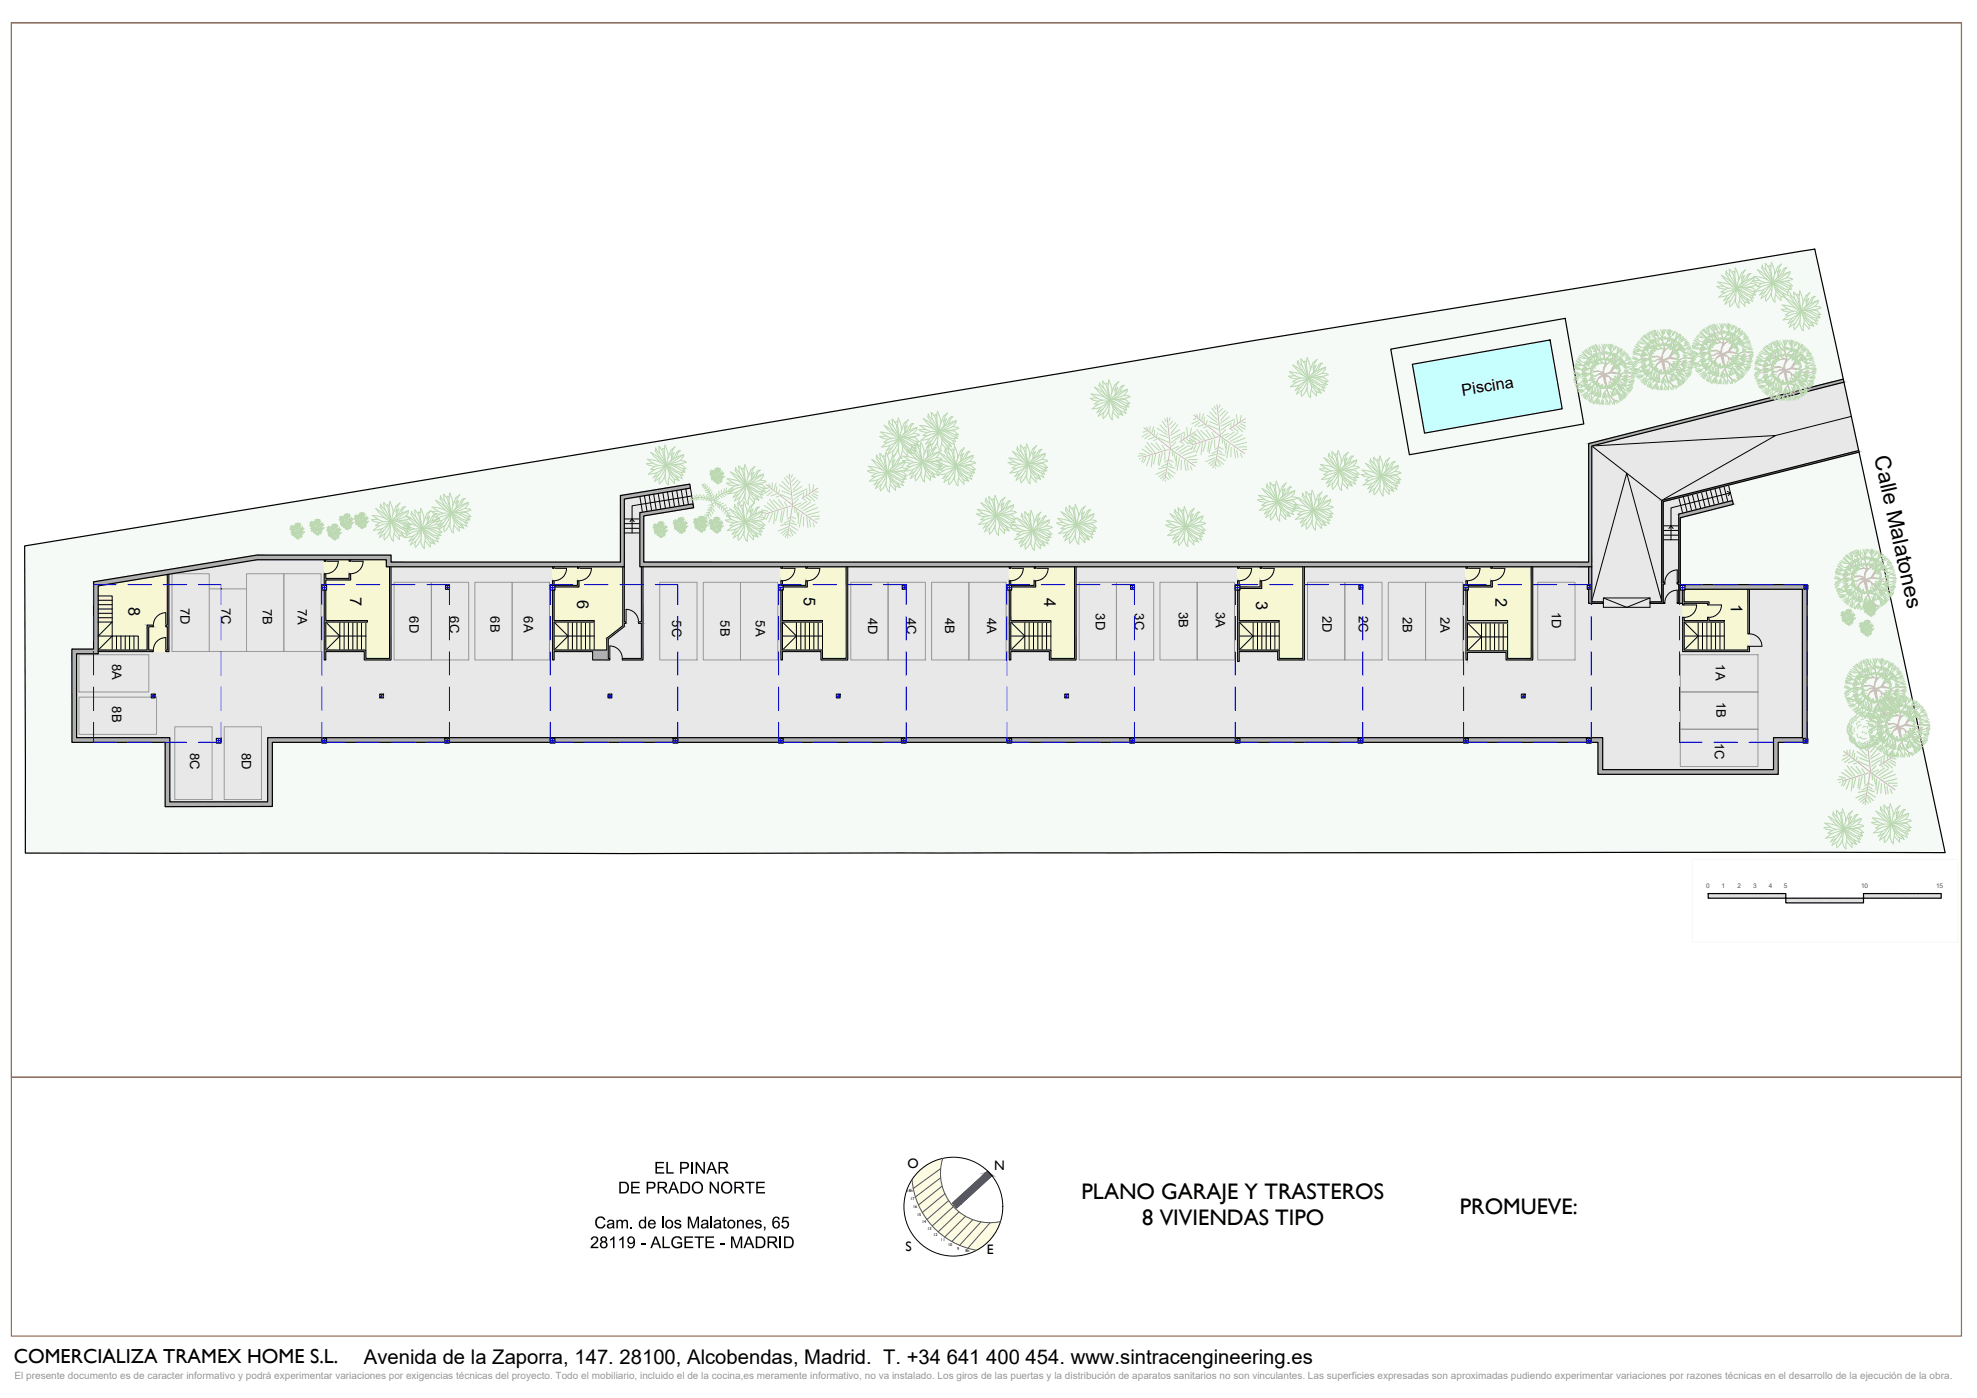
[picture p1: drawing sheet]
<svg xmlns="http://www.w3.org/2000/svg" width="420mm" height="297mm" viewBox="0 0 420 297" stroke-linecap="round" stroke-linejoin="round" font-family="sans-serif">
<defs><g id="words">
<g font-size="4.8">
<text x="229.8" y="254.7">PLANO GARAJE Y TRASTEROS</text>
<text x="242.7" y="260.2">8 VIVIENDAS TIPO</text>
<text x="310.2" y="258">PROMUEVE:</text>
</g>
<text font-size="4.6" x="398.3" y="97.2" transform="rotate(77 398.3 97.2)">Calle Malatones</text>
<g font-size="4.3">
<text x="2.9" y="289.7">COMERCIALIZA TRAMEX HOME S.L.</text>
<text x="77.3" y="289.7">Avenida de la Zaporra, 147. 28100, Alcobendas, Madrid. T. +34 641 400 454. www.sintracengineering.es</text>
</g>
<g font-size="3.5">
<text x="310.8" y="84.1" transform="rotate(-9 310.8 84.1)">Piscina</text>
<text x="27.3" y="129" transform="rotate(90 27.3 129)">8</text>
<text x="74.5" y="126.8" transform="rotate(90 74.5 126.8)">7</text>
<text x="122.7" y="127.6" transform="rotate(90 122.7 127.6)">6</text>
<text x="170.8" y="126.9" transform="rotate(90 170.8 126.9)">5</text>
<text x="221.9" y="127" transform="rotate(90 221.9 127)">4</text>
<text x="266.9" y="127.7" transform="rotate(90 266.9 127.7)">3</text>
<text x="317.8" y="127.1" transform="rotate(90 317.8 127.1)">2</text>
<text x="367.8" y="128.3" transform="rotate(90 367.8 128.3)">1</text>
</g>
<g font-size="2.9">
<text x="192.8" y="248.2">O</text>
<text x="211.3" y="248.5">N</text>
<text x="192.4" y="265.8">S</text>
<text x="209.7" y="266.4">E</text>
</g>
<g font-size="2.8">
<text x="38.4" y="129.2" transform="rotate(90 38.4 129.2)">7D</text>
<text x="47.1" y="129.2" transform="rotate(90 47.1 129.2)">7C</text>
<text x="55.8" y="129.4" transform="rotate(90 55.8 129.4)">7B</text>
<text x="63.3" y="129.4" transform="rotate(90 63.3 129.4)">7A</text>
<text x="87" y="131" transform="rotate(90 87 131)">6D</text>
<text x="95.6" y="131" transform="rotate(90 95.6 131)">6C</text>
<text x="104.3" y="131" transform="rotate(90 104.3 131)">6B</text>
<text x="111.3" y="131" transform="rotate(90 111.3 131)">6A</text>
<text x="142.8" y="131.8" transform="rotate(90 142.8 131.8)">5C</text>
<text x="153.1" y="131.8" transform="rotate(90 153.1 131.8)">5B</text>
<text x="160.7" y="131.8" transform="rotate(90 160.7 131.8)">5A</text>
<text x="184.5" y="131.3" transform="rotate(90 184.5 131.3)">4D</text>
<text x="192.7" y="131.3" transform="rotate(90 192.7 131.3)">4C</text>
<text x="200.9" y="131.3" transform="rotate(90 200.9 131.3)">4B</text>
<text x="209.8" y="131.3" transform="rotate(90 209.8 131.3)">4A</text>
<text x="232.9" y="130.3" transform="rotate(90 232.9 130.3)">3D</text>
<text x="241.2" y="130.3" transform="rotate(90 241.2 130.3)">3C</text>
<text x="250.6" y="130" transform="rotate(90 250.6 130)">3B</text>
<text x="258.4" y="130" transform="rotate(90 258.4 130)">3A</text>
<text x="281" y="130.8" transform="rotate(90 281 130.8)">2D</text>
<text x="288.8" y="130.8" transform="rotate(90 288.8 130.8)">2C</text>
<text x="298.1" y="131" transform="rotate(90 298.1 131)">2B</text>
<text x="306.1" y="131" transform="rotate(90 306.1 131)">2A</text>
<text x="329.8" y="130.1" transform="rotate(90 329.8 130.1)">1D</text>
<text x="23.9" y="141" transform="rotate(90 23.9 141)">8A</text>
<text x="364.7" y="141.2" transform="rotate(90 364.7 141.2)">1A</text>
<text x="364.8" y="149.1" transform="rotate(90 364.8 149.1)">1B</text>
<text x="23.9" y="150.1" transform="rotate(90 23.9 150.1)">8B</text>
<text x="40.4" y="160" transform="rotate(90 40.4 160)">8C</text>
<text x="51.4" y="160" transform="rotate(90 51.4 160)">8D</text>
<text x="364.4" y="157.9" transform="rotate(90 364.4 157.9)">1C</text>
</g>
<text font-size="2.1" fill="#979797" x="3.1" y="293.1">El presente documento es de caracter informativo y podrá experimentar variaciones por exigencias técnicas del proyecto. Todo el mobiliario, incluido el de la cocina,es meramente informativo, no va instalado. Los giros de las puertas y la distribución de aparatos sanitarios no son vinculantes. Las superficies expresadas son aproximadas pudiendo experimentar variaciones por razones técnicas en el desarrollo de la ejecución de la obra.</text>
<g font-size="1.4" fill="#545454">
<text x="362.6" y="188.7">0</text>
<text x="365.9" y="188.7">1</text>
<text x="369.3" y="188.7">2</text>
<text x="372.6" y="188.7">3</text>
<text x="375.9" y="188.7">4</text>
<text x="379.1" y="188.7">5</text>
<text x="395.5" y="188.7">10</text>
<text x="411.4" y="188.7">15</text>
</g>
<g font-size=".9">
<text x="192.7" y="253.3">18h</text>
<text x="193.5" y="254.9">17</text>
<text x="194.1" y="256.6">16</text>
<text x="194.9" y="258.4">15</text>
<text x="196" y="259.9">14</text>
<text x="197.1" y="261.4">13</text>
<text x="198.4" y="262.7">12</text>
<text x="200" y="263.7">11</text>
<text x="201.5" y="264.8">10</text>
<text x="203.4" y="265.5">9</text>
<text x="205.2" y="266">8h</text>
</g>
</g></defs>
<!-- layer: CAY -->
<g fill="#f5faf6" stroke="#f5faf6" stroke-width=".21">
<path d="M382.8 53.4l2.9-.5 .1 .5z"/>
<path d="M395.4 181.1l18 .1z"/>
<path d="M262.6 181.2h48.9z"/>
<path d="M214.9 181.2h30.7z"/>
<path d="M191.4 181.2h15.3z"/>
<path d="M79 181.3h21.8z"/>
<path d="M9.1 181.3h45.7z"/>
<path d="M100.9 181.3h76.3z"/>
<path d="M382.8 53.4l3.6 2.9-.6-2.9zM365.2 56.3l17.6-2.9 3.6 2.9z"/>
<path d="M365.2 56.3l22.4 5.6-1.2-5.6zM331.2 61.9l34-5.6 22.4 5.6z"/>
<path d="M331.2 61.9l57.5 4.6-1.1-4.6zM303 66.5l28.2-4.6 57.5 4.6z"/>
<path d="M303 66.5l87 5.8-1.3-5.8zM266.6 72.3l36.4-5.8 87 5.8z"/>
<path d="M266.6 72.3l123.6 1.2-.2-1.2zM260 73.5l6.6-1.2 123.6 1.2z"/>
<path d="M260 73.5l131.4 5.6-1.2-5.6zM227 79.1l33-5.6 131.4 5.6z"/>
<path d="M227 79.1l165.7 6-1.3-6zM190.4 85.1l36.6-6 165.7 6z"/>
<path d="M190.4 85.1l204.1 8.4-1.8-8.4zM141.3 93.5l49.1-8.4 204.1 8.4z"/>
<path d="M141.3 93.5l254.5 6-1.3-6zM105.1 99.5l36.2-6 254.5 6z"/>
<path d="M105.1 99.5l292 6-1.3-6zM69.5 105.5l35.6-6 292 6z"/>
<path d="M69.5 105.5l327.8 .8-.2-.8zM64.1 106.3l5.4-.8 327.8 .8z"/>
<path d="M64.1 106.3l333.7 2.4-.5-2.4zM49.9 108.7l14.2-2.4 333.7 2.4z"/>
<path d="M49.9 108.7l349.5 7.3-1.6-7.3zM5.2 116l44.7-7.3 349.5 7.3z"/>
<path d="M5.2 116l399.6 24.8-5.4-24.8zM5.2 116l399.6 24.8h-399.5z"/>
<path d="M5.3 140.8l404 21.1-4.5-21.1zM5.3 140.8l404 21.1h-403.9z"/>
<path d="M5.4 161.9l408 19.2-4.1-19.2zM5.4 161.9l408 19.2h-408z"/>
<path d="M388.4 181.1h25zM388.4 181.1h25z"/>
<path d="M5.4 181.1h383zM5.4 181.1h341.4z"/>
<path d="M5.4 181.1h341.4zM5.4 181.1l316.1 .1z"/>
<path d="M412.9 181.2h.5zM395.4 181.1l18 .1z"/>
<path d="M258.8 181.2h62.7zM258.8 181.2h59z"/>
<path d="M5.4 181.2h253.4zM5.4 181.2h251.6z"/>
<path d="M260.5 181.2h57.3zM260.5 181.2h51z"/>
<path d="M262.6 181.2h18zM266.5 181.2h14.1z"/>
<path d="M5.4 181.2h251.6zM5.4 181.2h240.2z"/>
<path d="M5.4 181.2h209.5zM5.4 181.2h202.2z"/>
<path d="M5.4 181.2h201.3zM5.4 181.2h202.2z"/>
<path d="M5.4 181.2h186zM5.4 181.2h177.4z"/>
<path d="M5.4 181.2h177.4zM5.4 181.2l174.3 .1z"/>
<path d="M5.4 181.3h174.3zM5.4 181.3h174.2z"/>
<path d="M57 181.3h122.6zM57 181.3h120.3z"/>
<path d="M5.6 181.3h51.4zM5.6 181.3h49.3z"/>
<path d="M100.8 181.3h76.5zM100.8 181.3h76.4z"/>
<path d="M9 181.3h45.9zM9 181.3h45.8z"/>
<path d="M100.9 181.3h57.8zM114.1 181.3h44.6z"/>
</g>
<!-- layer: MUROS -->
<g fill="#e8e8e8" stroke="#e8e8e8" stroke-width=".21">
<path d="M338.3 94.8l53.6-13.6 2.9 13.6z"/>
<path d="M364.8 103.7l2.5-.6 .2 .6z"/>
<path d="M132.7 106l14-2.3 .4 2.3z"/>
<path d="M338.3 94.8l56.7 .9-.2-.9zM338.3 94.8l56.7 .9h-56.7z"/>
<path d="M338.3 95.7l14.8 10.6 41.9-10.6zM338.3 95.7l14.8 10.6h-14.8z"/>
<path d="M364.8 103.7l3.4 2.7-.7-2.7zM354.4 106.4l10.4-2.7 3.4 2.7z"/>
<path d="M354.4 106.4l12.9 .2 .9-.2zM353.5 106.6l.9-.2 12.9 .2z"/>
<path d="M132.7 106l14.6 1.1-.2-1.1zM132.7 106l14.6 1.1h-14.6z"/>
<path d="M132.7 107.1l3.3 1.8 11.3-1.8zM132.7 107.1l3.3 1.8h-3.3z"/>
<path d="M353.5 106.6l3.3 2.6 10.5-2.6zM353.5 106.6l3.3 2.6h-3.3z"/>
<path d="M338.3 106.3l14.8 14.1v-14.1zM338.3 106.3l14.8 14.1h-14.8z"/>
<path d="M132.7 108.9l3.3 11.5v-11.5zM132.7 108.9l3.3 11.5h-3.3z"/>
<path d="M54.6 118.9l27.5 1.5v-1.5zM45.6 120.4l9-1.5 27.5 1.5z"/>
<path d="M353.5 109.2l3.3 14.5v-14.5zM353.5 109.2l3.3 14.5h-3.3z"/>
<path d="M353.8 123.7l2.6 .4v-.4zM353.8 123.7l2.6 .4h-2.6z"/>
<path d="M45.6 120.4l307.5 4.1v-4.1zM20.9 124.5l24.7-4.1 307.5 4.1z"/>
<path d="M20.9 124.5l332.2 3.2v-3.2zM20.9 124.5l332.2 3.2h-332.2z"/>
<path d="M20.9 127.7l332.2 .2v-.2zM20.9 127.7l332.2 .2h-332.2z"/>
<path d="M353.5 124.1l3.3 3.9v-3.9zM353.5 124.1l3.3 3.9h-3.3z"/>
<path d="M357.1 125.2l26 3v-3zM357.1 125.2l26 3h-26z"/>
<path d="M353.8 128l2.6 .2v-.2zM353.8 128l2.6 .2h-2.6z"/>
<path d="M20.9 127.9l329.8 .3v-.3zM20.9 127.9l329.8 .3h-329.8z"/>
<path d="M20.9 128.2l362.2 10.7v-10.7zM20.9 128.2l362.2 10.7h-362.2z"/>
<path d="M16.3 138.9l366.8 17.8v-17.8zM16.3 138.9l366.8 17.8h-366.8z"/>
<path d="M340.6 156.7l36.3 6.8v-6.8zM340.6 156.7l36.3 6.8h-36.3z"/>
<path d="M36.1 156.7l20.8 13.7v-13.7zM36.1 156.7l20.8 13.7h-20.8z"/>
</g>
<g fill="#f7f8d3" stroke="#f7f8d3" stroke-width=".21">
<path d="M27.5 123.4l8.1-1.3v1.3z"/>
<path d="M69.2 118.9l12.9 .4v-.4zM69.2 118.9l12.9 .4h-12.9z"/>
<path d="M68.9 119.3l13.2 1.1v-1.1zM68.9 119.3l13.2 1.1h-13.2z"/>
<path d="M311.9 120.4l13.5 .4v-.4zM311.9 120.4l13.5 .4h-13.5z"/>
<path d="M263.4 120.4l13.5 .4v-.4zM263.4 120.4l13.5 .4h-13.5z"/>
<path d="M214.8 120.4l13.6 .4v-.4zM214.8 120.4l13.6 .4h-13.6z"/>
<path d="M166.3 120.4l13.5 .4v-.4zM166.3 120.4l13.5 .4h-13.5z"/>
<path d="M117.8 120.4l14.6 .4v-.4zM117.8 120.4l14.6 .4h-14.6z"/>
<path d="M68.9 120.4l13.9 1.5v-1.5zM68.9 120.4l13.9 1.5h-13.9z"/>
<path d="M311.6 120.8l13.8 2.6v-2.6zM311.6 120.8l13.8 2.6h-13.8z"/>
<path d="M263 120.8l13.9 2.6v-2.6zM263 120.8l13.9 2.6h-13.9z"/>
<path d="M214.5 120.8l13.9 2.6v-2.6zM214.5 120.8l13.9 2.6h-13.9z"/>
<path d="M166 120.8l13.8 2.6v-2.6zM166 120.8l13.8 2.6h-13.8z"/>
<path d="M117.4 120.8l15 2.6v-2.6zM117.4 120.8l15 2.6h-15z"/>
<path d="M311.9 123.4l13.5 1v-1zM311.9 123.4l13.5 1h-13.5z"/>
<path d="M263.4 123.4l13.5 1v-1zM263.4 123.4l13.5 1h-13.5z"/>
<path d="M214.8 123.4l13.6 1v-1zM214.8 123.4l13.6 1h-13.6z"/>
<path d="M166.3 123.4l13.5 1v-1zM166.3 123.4l13.5 1h-13.5z"/>
<path d="M117.8 123.4l14.6 1v-1zM117.8 123.4l14.6 1h-14.6z"/>
<path d="M69.2 121.9l13.6 2.5v-2.5zM69.2 121.9l13.6 2.5h-13.6z"/>
<path d="M27.5 123.4l8.1 1.1v-1.1zM20.9 124.5l6.6-1.1 8.1 1.1z"/>
<path d="M358.1 125.2l13.4 .2v-.2zM358.1 125.2l13.4 .2h-13.4z"/>
<path d="M312 124.4l13.4 1v-1zM312 124.4l13.4 1h-13.4z"/>
<path d="M263.5 124.4l13.4 1v-1zM263.5 124.4l13.4 1h-13.4z"/>
<path d="M215 124.4l13.4 1v-1zM215 124.4l13.4 1h-13.4z"/>
<path d="M166.5 124.4l13.3 1v-1zM166.5 124.4l13.3 1h-13.3z"/>
<path d="M117.9 124.4l14.5 1v-1zM117.9 124.4l14.5 1h-14.5z"/>
<path d="M69.4 124.4l13.4 1v-1zM69.4 124.4l13.4 1h-13.4z"/>
<path d="M357.9 125.4l13.6 2.5v-2.5zM357.9 125.4l13.6 2.5h-13.6z"/>
<path d="M357.9 127.9l13.6 .6v-.6zM357.9 127.9l13.6 .6h-13.6z"/>
<path d="M357.6 128.5l13.9 2.7v-2.7zM357.6 128.5l13.9 2.7h-13.9z"/>
<path d="M117.8 125.4l14.6 7.6v-7.6zM117.8 125.4l14.6 7.6h-14.6z"/>
<path d="M357.9 131.2l13.6 3.5v-3.5zM357.9 131.2l13.6 3.5h-13.6z"/>
<path d="M117.8 133l11.1 2.6 3.5-2.6zM117.8 133l11.1 2.6h-11.1z"/>
<path d="M357.9 134.7l13.9 2.6v-2.6zM357.9 134.7l13.9 2.6h-13.9z"/>
<path d="M357.9 137.3l13.6 .8v-.8zM357.9 137.3l13.6 .8h-13.6z"/>
<path d="M263.4 125.4l13.5 12.7v-12.7zM263.4 125.4l13.5 12.7h-13.5z"/>
<path d="M214.8 125.4l13.6 12.7v-12.7zM214.8 125.4l13.6 12.7h-13.6z"/>
<path d="M166.3 125.4l13.5 12.7v-12.7zM166.3 125.4l13.5 12.7h-13.5z"/>
<path d="M117.8 135.6l11.1 2.5v-2.5zM117.8 135.6l11.1 2.5h-11.1z"/>
<path d="M69.2 125.4l13.6 12.7v-12.7zM69.2 125.4l13.6 12.7h-13.6z"/>
<path d="M20.9 124.5l14.7 13.6v-13.6zM20.9 124.5l14.7 13.6h-14.7z"/>
<path d="M311.9 125.4l13.5 12.9v-12.9zM311.9 125.4l13.5 12.9h-13.5z"/>
<path d="M32.6 138.1l2.6 .3v-.3zM32.6 138.1l2.6 .3h-2.6z"/>
<path d="M320.4 138.3l5 1.6v-1.6zM320.4 138.3l5 1.6h-5z"/>
<path d="M271.9 138.1l5 1.8v-1.8zM271.9 138.1l5 1.8h-5z"/>
<path d="M223.3 138.1l5.1 1.8v-1.8zM223.3 138.1l5.1 1.8h-5.1z"/>
<path d="M174.8 138.1l5 1.8v-1.8zM174.8 138.1l5 1.8h-5z"/>
<path d="M77.8 138.1l5 1.8v-1.8zM77.8 138.1l5 1.8h-5z"/>
</g>
<!-- layer: -AUXILIARES -->
<g fill="none" stroke="#000" stroke-width=".21">
<path d="M338.3 94.8l39-2.3-24.2 13.8zM393.4 88.5l-16.1 4M132.7 110.3h3.3M132.7 111.3h3.3M132.7 112.3h3.3M132.7 113.2h3.3M133.9 110.8l.4-.5 .5 .5M136 105.5l.5 3.3M137 105.3l.5 3.4M137.9 105.2l.6 3.3M138.9 105l.6 3.3M139.9 104.8l.5 3.4"/>
<path d="M140.9 104.7l.5 3.3M141.8 104.5l.6 3.4M142.8 104.4l.6 3.3M143.8 104.2l.6 3.3M144.8 104l.5 3.4M145.8 103.9l.5 3.3M146.7 103.7l.6 3.4M147 105.4l-12.7 2.1v5.7M353.5 111.7h3.3M353.5 112.7h3.3M353.5 113.7h3.3M353.5 114.7h3.3"/>
<path d="M354.7 112.3l.4-.6 .5 .6M356.8 105.8l.8 3.2M357.7 105.5l.9 3.3M358.7 105.3l.8 3.2M359.7 105l.8 3.3M360.6 104.8l.8 3.3M361.6 104.5l.8 3.3M362.5 104.3l.9 3.3M363.5 104.1l.8 3.2M364.5 103.8l.8 3.3M365.4 103.6l.8 3.2M366.4 103.3l.8 3.3"/>
<path d="M367.1 104.4l.6 .3-.4 .6M367.3 103.1l.9 3.3M367.7 104.7l-12.6 3.2v6.8M20.9 132.2h2.9l-2.9 2.9h8.5v3M20.9 126.6h2.9v8.5M20.9 127.5h2.9M20.9 128.5h2.9M20.9 129.4h2.9M20.9 130.3h2.9M20.9 131.3h2.9M23.8 135.1v3M23.8 135.1l-2.9 3"/>
<path d="M24.8 135.1v3M25.7 135.1v3M26.6 135.1v3M27.5 135.1v3M28.5 135.1v3M69.2 135.1h8.6M69.2 132.2l3 2.9-3 3M72.2 132.2v5.9M73.1 132.2v5.9M74.1 132.2v5.9M75 132.2v5.9M75.9 132.2v5.9"/>
<path d="M76.8 132.2v5.9M77.8 132.2v5.9M117.8 135.1h8.5M117.8 132.2l2.9 2.9-2.9 3M120.7 132.2v5.9M121.7 132.2v5.9M122.6 132.2v5.9M123.5 132.2v5.9M124.4 132.2v5.9M125.4 132.2v5.9M126.3 132.2v5.9M166.3 135.1h8.5"/>
<path d="M166.3 132.2l3 2.9-3 3M169.3 132.2v5.9M170.2 132.2v5.9M171.1 132.2v5.9M172 132.2v5.9M173 132.2v5.9M173.9 132.2v5.9M174.8 132.2v5.9M214.8 135.1h8.5M214.8 132.2l3 2.9-3 3M217.8 132.2v5.9M218.7 132.2v5.9"/>
<path d="M219.6 132.2v5.9M220.6 132.2v5.9M221.5 132.2v5.9M222.4 132.2v5.9M223.3 132.2v5.9M263.4 135.1h8.5M263.4 132.2l2.9 2.9-2.9 3M266.3 132.2v5.9M267.3 132.2v5.9M268.2 132.2v5.9M269.1 132.2v5.9M270 132.2v5.9"/>
<path d="M270.9 132.2v5.9M271.9 132.2v5.9M311.9 135.3h8.5M311.9 132.4l3 2.9-3 3M314.9 132.4v5.9M315.8 132.4v5.9M316.7 132.4v5.9M317.6 132.4v5.9M318.5 132.4v5.9M319.5 132.4v5.9M320.4 132.4v5.9M338.3 127.7l7.4-27.2 7.4 27.2"/>
<path d="M357.9 135.1h8.5M357.9 132.2l3 2.9-3 3M360.9 132.2v5.9M361.8 132.2v5.9M362.8 132.2v5.9M363.7 132.2v5.9M364.6 132.2v5.9M365.5 132.2v5.9M366.4 132.2v5.9"/>
</g>
<g fill="none" stroke="#000" stroke-width=".21">
<path d="M69.2 119.3h2.7a2.64 2.64 0 0 1-2.7 2.6M74.5 119.3h2.7a2.64 2.64 0 0 1-2.7 2.6M32.6 138.1a2.64 2.64 0 0 1 2.6-2.6v2.6M32.6 132.8a2.64 2.64 0 0 1 2.6-2.6v2.6M117.8 120.8l2.6-.1a2.64 2.64 0 0 1-2.6 2.7M123 120.8l2.7-.1a2.64 2.64 0 0 1-2.7 2.7M132.2 139.9a2.64 2.64 0 0 0-2.6-2.6v2.6M135.7 132.1a2.64 2.64 0 0 0-2.6-2.6v2.6M166.3 120.8l2.6-.1a2.64 2.64 0 0 1-2.6 2.7M171.6 120.8l2.6-.1a2.64 2.64 0 0 1-2.6 2.7M214.8 120.8l2.7-.1a2.64 2.64 0 0 1-2.7 2.7M220.1 120.8l2.6-.1a2.64 2.64 0 0 1-2.6 2.7"/>
<path d="M263.4 120.8h2.6M266 120.7a2.64 2.64 0 0 1-2.6 2.7M268.1 120.8h2.7M270.8 120.7a2.64 2.64 0 0 1-2.7 2.7M311.9 120.8l2.6-.1a2.64 2.64 0 0 1-2.6 2.7M317.2 120.8l2.6-.1a2.64 2.64 0 0 1-2.6 2.7M340.8 127h9.9v2h-9.9zM340.8 127l4.9 2 5-2M353.8 128a2.64 2.64 0 0 1 2.7-2.6l-.1 2.6M353.8 123.7a2.64 2.64 0 0 1 2.7-2.6l-.1 2.6M357.9 128.5h2.7a2.64 2.64 0 0 1-2.7 2.7M363.2 128.5h2.7a2.64 2.64 0 0 1-2.7 2.7"/>
<path d="M371.8 137.3h2.6M371.8 134.7a2.64 2.64 0 0 1 2.6 2.6"/>
</g>
<!-- layer: LINEAS PLANTAS GEO -->
<g fill="none" stroke="#989898" stroke-width=".21">
<path d="M16.8 139.1h14.8v7.9h-14.8zM36.6 121.9h7.9v16.5h-7.9zM44.5 138.4h7.9M44.5 125.1h7.9M52.4 121.9h7.9v16.5h-7.9zM60.3 121.9h7.9v16.5h-7.9zM83.8 123.7h7.9v16.5h-7.9zM91.7 123.7h7.9v16.5h-7.9zM100.9 123.7h7.9v16.5h-7.9zM108.8 123.7h8v16.5h-8zM140.2 123.7h7.9v16.5h-7.9zM149.5 123.7h7.9v16.5h-7.9z"/>
<path d="M157.4 123.7h7.9v16.5h-7.9zM180.8 123.7h7.9v16.5h-7.9zM188.7 123.7h8v16.5h-8zM198 123.7h7.9v16.5h-7.9zM205.9 123.7h7.9v16.5h-7.9zM229.4 123.7h7.9v16.5h-7.9zM237.3 123.7h7.9v16.5h-7.9zM246.5 123.7h7.9v16.5h-7.9zM254.4 123.7h8v16.5h-8zM277.9 123.7h7.9v16.5h-7.9zM285.8 123.7h7.9v16.5h-7.9zM295 123.7h8v16.5h-8z"/>
<path d="M303 123.7h7.9v16.5h-7.9zM326.8 123.7h7.9v16.5h-7.9zM357.1 139.1h16.5v7.9h-16.5zM16.8 148.1h16.5v7.9h-16.5zM37.1 154.4h8v15.5h-8zM47.6 154.4h8v15.5h-8zM357.1 147h16.5v7.9h-16.5zM357.1 154.9h16.5v8h-16.5z"/>
</g>
<!-- layer: MUROS -->
<g fill="#b0b0b0" stroke="#b0b0b0" stroke-width=".21">
<path d="M141.4 103.7l5.2-.8 .1 .8z"/>
<path d="M365 107.2l3.2-.8 .2 .8z"/>
<path d="M357.1 124.2h26.9z"/>
<path d="M358.1 125.2v.2z"/>
<path d="M35.1 170.4h22.8v1z"/>
<path d="M35.6 122.1l.3-.1z"/>
<path d="M393.7 96.1l1.3-.4 .1 .4z"/>
<path d="M389.2 81.2l2.5-.6 .2 .6z"/>
<path d="M142.4 107.9l4.9-.8 .1 .8z"/>
<path d="M137.2 105.3l9.5-1.6h-5.3zM131.9 105.3l9.5-1.6-4.2 1.6z"/>
<path d="M131.9 105.3l.8 .7 4.5-.7zM131.9 105.3l.8 .7h-.8z"/>
<path d="M360.1 109.2l8.3-2h-3.4zM356.8 109.2l8.2-2-4.9 2z"/>
<path d="M356.8 109.2l.3 .8 3-.8zM356.8 109.2l.3 .8h-.3z"/>
<path d="M54.5 117.9l28.6 1v-1zM48.5 118.9l6-1 28.6 1z"/>
<path d="M131.9 106l.8 13.4v-13.4zM131.9 106l.8 13.4h-.8z"/>
<path d="M82.1 118.9l1 .5v-.5zM82.1 118.9l1 .5h-1z"/>
<path d="M82.1 119.4l50.6 1v-1zM82.1 119.4l50.6 1h-50.6z"/>
<path d="M26 123.6l28.6-4.7h-6.1zM19.9 123.6l28.6-4.7-22.5 4.7z"/>
<path d="M356.8 110l.3 13.7v-13.7zM356.8 110l.3 13.7h-.3z"/>
<path d="M356.4 123.7l.7 .4v-.4zM356.4 123.7l.7 .4h-.7z"/>
<path d="M356.8 124.1l.3 .1v-.1zM356.8 124.1l.3 .1h-.3zM356.8 124.2h.3zM356.8 124.2h.3z"/>
<path d="M356.8 124.2l27.2 .2v-.2zM356.8 124.2l27.2 .2h-27.2z"/>
<path d="M19.9 123.6l1 .9 5.1-.9zM19.9 123.6l1 .9h-1z"/>
<path d="M358.1 124.4l25.9 .8v-.8zM358.1 124.4l25.9 .8h-25.9z"/>
<path d="M356.8 124.4l.3 1v-1zM356.8 124.4l.3 1h-.3z"/>
<path d="M356.8 125.4l.8 2.8v-2.8zM356.8 125.4l.8 2.8h-.8z"/>
<path d="M19.9 124.5l1 13.4v-13.4zM19.9 124.5l1 13.4h-1z"/>
<path d="M15.3 137.9l5.6 1v-1zM15.3 137.9l5.6 1h-5.6z"/>
<path d="M383.1 125.2l.9 31.5v-31.5zM383.1 125.2l.9 31.5h-.9z"/>
<path d="M15.3 138.9l1 17.8v-17.8zM15.3 138.9l1 17.8h-1z"/>
<path d="M376.9 156.7l7.1 1v-1zM376.9 156.7l7.1 1h-7.1z"/>
<path d="M56.9 156.7l283.7 1v-1zM56.9 156.7l283.7 1h-283.7z"/>
<path d="M15.3 156.7l20.8 1v-1zM15.3 156.7l20.8 1h-20.8z"/>
<path d="M376.9 157.7l1 5.8v-5.8zM376.9 157.7l1 5.8h-1z"/>
<path d="M339.6 157.7l1 5.8v-5.8zM339.6 157.7l1 5.8h-1z"/>
<path d="M339.6 163.5l38.3 1v-1zM339.6 163.5l38.3 1h-38.3z"/>
<path d="M56.9 157.7l1 12.7v-12.7zM56.9 157.7l1 12.7h-1z"/>
<path d="M35.1 157.7l1 12.7v-12.7zM35.1 157.7l1 12.7h-1z"/>
<path d="M35.1 170.4v1h22.8zM35.1 171.4h22.8z"/>
<path d="M35.6 122.1l.3 10.7v-10.7zM35.6 122.1l.3 10.7h-.3z"/>
<path d="M35.2 132.8l.7 .4v-.4zM35.2 132.8l.7 .4h-.7z"/>
<path d="M31.3 132.8l1.3 .4v-.4zM31.3 132.8l1.3 .4h-1.3z"/>
<path d="M35.6 133.2l.3 4.9v-4.9zM35.6 133.2l.3 4.9h-.3z"/>
<path d="M31.3 133.2l.3 4.9v-4.9zM31.3 133.2l.3 4.9h-.3z"/>
<path d="M35.2 138.1l.7 .3v-.3zM35.2 138.1l.7 .3h-.7z"/>
<path d="M20.9 138.1l11.7 .3v-.3zM20.9 138.1l11.7 .3h-11.7z"/>
<path d="M74.2 118.9l.3 .4v-.4zM74.2 118.9l.3 .4h-.3z"/>
<path d="M68.9 118.9l.3 .4v-.4zM68.9 118.9l.3 .4h-.3z"/>
<path d="M74.2 121.9l.3 1v-1zM74.2 121.9l.3 1h-.3z"/>
<path d="M68.9 121.9l.3 1v-1zM68.9 121.9l.3 1h-.3z"/>
<path d="M68.9 122.9l5.6 .3v-.3zM68.9 122.9l5.6 .3h-5.6z"/>
<path d="M68.9 123.2l.3 1.2v-1.2zM68.9 123.2l.3 1.2h-.3z"/>
<path d="M68.9 125.4l.3 6.4v-6.4zM68.9 125.4l.3 6.4h-.3z"/>
<path d="M68.9 131.8l9.2 .4v-.4zM68.9 131.8l9.2 .4h-9.2z"/>
<path d="M68.9 132.2l.3 5.9v-5.9zM68.9 132.2l.3 5.9h-.3z"/>
<path d="M68.9 138.1l8.9 .3v-.3zM68.9 138.1l8.9 .3h-8.9z"/>
<path d="M82.8 120.4l.3 19.5v-19.5zM82.8 120.4l.3 19.5h-.3z"/>
<path d="M77.4 138.4l.4 1.5v-1.5zM77.4 138.4l.4 1.5h-.4z"/>
<path d="M77.4 139.9l5.7 .3v-.3zM77.4 139.9l5.7 .3h-5.7z"/>
<path d="M68.9 138.4l.3 1.8v-1.8zM68.9 138.4l.3 1.8h-.3z"/>
<path d="M122.7 120.4l.3 .4v-.4zM122.7 120.4l.3 .4h-.3z"/>
<path d="M117.4 120.4l.4 .4v-.4zM117.4 120.4l.4 .4h-.4z"/>
<path d="M122.7 123.4l.3 1v-1zM122.7 123.4l.3 1h-.3z"/>
<path d="M117.4 123.4l.4 1v-1zM117.4 123.4l.4 1h-.4z"/>
<path d="M117.9 124.4l5.1 .3v-.3zM117.9 124.4l5.1 .3h-5.1z"/>
<path d="M117.4 125.4l.4 6.4v-6.4zM117.4 125.4l.4 6.4h-.4z"/>
<path d="M136.3 120.4l.4 11.7v-11.7zM136.3 120.4l.4 11.7h-.4z"/>
<path d="M132.4 120.4l.3 11.7v-11.7zM132.4 120.4l.3 11.7h-.3z"/>
<path d="M117.4 131.8l8.9 .4v-.4zM117.4 131.8l8.9 .4h-8.9z"/>
<path d="M135.7 132.1l1 .3v-.3zM135.7 132.1l1 .3h-1z"/>
<path d="M132.4 132.1l.7 .3v-.3zM132.4 132.1l.7 .3h-.7z"/>
<path d="M132.4 132.4l.3 .6v-.6zM132.4 132.4l.3 .6h-.3z"/>
<path d="M132.4 133l.3 .1v-.1zM132.1 133.1l.3-.1 .3 .1z"/>
<path d="M129.5 135.6l3.2-2.5h-.6zM128.9 135.6l3.2-2.5-2.6 2.5z"/>
<path d="M128.9 135.6l.4 .2 .2-.2zM128.9 135.6l.4 .2h-.4z"/>
<path d="M128.9 135.8l.4 2.3v-2.3zM128.9 135.8l.4 2.3h-.4z"/>
<path d="M117.4 132.2l.4 5.9v-5.9zM117.4 132.2l.4 5.9h-.4z"/>
<path d="M117.4 138.1l11.9 .3v-.3zM117.4 138.1l11.9 .3h-11.9z"/>
<path d="M136.3 132.4l.4 7.5v-7.5zM136.3 132.4l.4 7.5h-.4z"/>
<path d="M126 138.4l3.3 1.5v-1.5zM126 138.4l3.3 1.5h-3.3z"/>
<path d="M132.2 139.9l4.5 .3v-.3zM132.2 139.9l4.5 .3h-4.5zM132.2 140.2h4.5zM132.2 140.2h4.5z"/>
<path d="M126 139.9l3.6 .3v-.3zM126 139.9l3.6 .3h-3.6z"/>
<path d="M117.4 138.4l.4 1.8v-1.8zM117.4 138.4l.4 1.8h-.4z"/>
<path d="M171.2 120.4l.4 .4v-.4zM171.2 120.4l.4 .4h-.4z"/>
<path d="M166 120.4l.3 .4v-.4zM166 120.4l.3 .4h-.3z"/>
<path d="M171.2 123.4l.4 1v-1zM171.2 123.4l.4 1h-.4z"/>
<path d="M166 123.4l.3 1v-1zM166 123.4l.3 1h-.3z"/>
<path d="M166.5 124.4l5.1 .3v-.3zM166.5 124.4l5.1 .3h-5.1z"/>
<path d="M166 125.4l.3 6.4v-6.4zM166 125.4l.3 6.4h-.3z"/>
<path d="M166 131.8l8.8 .4v-.4zM166 131.8l8.8 .4h-8.8z"/>
<path d="M166 132.2l.3 5.9v-5.9zM166 132.2l.3 5.9h-.3z"/>
<path d="M166 138.1l8.8 .3v-.3zM166 138.1l8.8 .3h-8.8z"/>
<path d="M179.8 120.4l.4 19.5v-19.5zM179.8 120.4l.4 19.5h-.4z"/>
<path d="M174.5 138.4l.3 1.5v-1.5zM174.5 138.4l.3 1.5h-.3z"/>
<path d="M174.5 139.9l5.7 .3v-.3zM174.5 139.9l5.7 .3h-5.7z"/>
<path d="M166 138.4l.3 1.8v-1.8zM166 138.4l.3 1.8h-.3z"/>
<path d="M219.8 120.4l.3 .4v-.4zM219.8 120.4l.3 .4h-.3z"/>
<path d="M214.5 120.4l.3 .4v-.4zM214.5 120.4l.3 .4h-.3z"/>
<path d="M219.8 123.4l.3 1v-1zM219.8 123.4l.3 1h-.3z"/>
<path d="M214.5 123.4l.3 1v-1zM214.5 123.4l.3 1h-.3z"/>
<path d="M215 124.4l5.1 .3v-.3zM215 124.4l5.1 .3h-5.1z"/>
<path d="M214.5 125.4l.3 6.4v-6.4zM214.5 125.4l.3 6.4h-.3z"/>
<path d="M214.5 131.8l8.8 .4v-.4zM214.5 131.8l8.8 .4h-8.8z"/>
<path d="M214.5 132.2l.3 5.9v-5.9zM214.5 132.2l.3 5.9h-.3z"/>
<path d="M214.5 138.1l8.8 .3v-.3zM214.5 138.1l8.8 .3h-8.8z"/>
<path d="M228.4 120.4l.3 19.5v-19.5zM228.4 120.4l.3 19.5h-.3z"/>
<path d="M223 138.4l.3 1.5v-1.5zM223 138.4l.3 1.5h-.3z"/>
<path d="M223 139.9l5.7 .3v-.3zM223 139.9l5.7 .3h-5.7z"/>
<path d="M214.5 138.4l.3 1.8v-1.8zM214.5 138.4l.3 1.8h-.3z"/>
<path d="M267.8 120.4l.3 .4v-.4zM267.8 120.4l.3 .4h-.3z"/>
<path d="M263 120.4l.4 .4v-.4zM263 120.4l.4 .4h-.4z"/>
<path d="M263 123.4l.4 1v-1zM263 123.4l.4 1h-.4z"/>
<path d="M267.8 123.4l.3 1.3v-1.3zM267.8 123.4l.3 1.3h-.3z"/>
<path d="M263.5 124.7l4.6 .3v-.3zM263.5 124.7l4.6 .3h-4.6z"/>
<path d="M263 125.4l.4 6.4v-6.4zM263 125.4l.4 6.4h-.4z"/>
<path d="M263 131.8l8.9 .4v-.4zM263 131.8l8.9 .4h-8.9z"/>
<path d="M263 132.2l.4 5.9v-5.9zM263 132.2l.4 5.9h-.4z"/>
<path d="M263 138.1l8.9 .3v-.3zM263 138.1l8.9 .3h-8.9z"/>
<path d="M276.9 120.4l.3 19.5v-19.5zM276.9 120.4l.3 19.5h-.3z"/>
<path d="M271.5 138.4l.4 1.5v-1.5zM271.5 138.4l.4 1.5h-.4z"/>
<path d="M271.5 139.9l5.7 .3v-.3zM271.5 139.9l5.7 .3h-5.7z"/>
<path d="M263 138.4l.4 2.2v-2.2zM263 138.4l.4 2.2h-.4z"/>
<path d="M316.8 120.4l.4 .4v-.4zM316.8 120.4l.4 .4h-.4z"/>
<path d="M311.6 120.4l.3 .4v-.4zM311.6 120.4l.3 .4h-.3z"/>
<path d="M316.8 123.4l.4 1v-1zM316.8 123.4l.4 1h-.4z"/>
<path d="M311.6 123.4l.3 1v-1zM311.6 123.4l.3 1h-.3z"/>
<path d="M312 124.4l5.2 .3v-.3zM312 124.4l5.2 .3h-5.2z"/>
<path d="M311.6 125.4l.3 6.4v-6.4zM311.6 125.4l.3 6.4h-.3z"/>
<path d="M311.6 131.8l8.8 .6v-.6zM311.6 131.8l8.8 .6h-8.8z"/>
<path d="M311.6 132.4l.3 5.9v-5.9zM311.6 132.4l.3 5.9h-.3z"/>
<path d="M311.6 138.3l8.8 .3v-.3zM311.6 138.3l8.8 .3h-8.8z"/>
<path d="M325.4 120.4l.3 19.5v-19.5zM325.4 120.4l.3 19.5h-.3z"/>
<path d="M320.1 138.6l.3 1.3v-1.3zM320.1 138.6l.3 1.3h-.3z"/>
<path d="M320.1 139.9l5.6 .3v-.3zM320.1 139.9l5.6 .3h-5.6z"/>
<path d="M311.6 138.6l.3 1.6v-1.6zM311.6 138.6l.3 1.6h-.3z"/>
<path d="M354.5 106.3l40.6-10.2h-1.4zM353.1 106.3l40.6-10.2-39.2 10.2z"/>
<path d="M353.1 106.3l.4 .3 1-.3zM353.1 106.3l.4 .3h-.4z"/>
<path d="M353.1 106.6l.4 17.1v-17.1zM353.1 106.6l.4 17.1h-.4z"/>
<path d="M353.1 123.7l.7 .4v-.4zM353.1 123.7l.7 .4h-.7z"/>
<path d="M337.6 120.4l.7 4v-4zM337.6 120.4l.7 4h-.7z"/>
<path d="M338.2 124.4l.1 .8v-.8zM338.2 124.4l.1 .8h-.1z"/>
<path d="M353.1 124.1l.4 3.6v-3.6zM353.1 124.1l.4 3.6h-.4z"/>
<path d="M353.1 127.7l.4 .2v-.2zM353.1 127.7l.4 .2h-.4z"/>
<path d="M337.6 125.2l.7 2.7v-2.7zM337.6 125.2l.7 2.7h-.7z"/>
<path d="M350.7 127.9l2.8 .1v-.1zM350.7 127.9l2.8 .1h-2.8z"/>
<path d="M350.7 128l3.1 .2v-.2zM350.7 128l3.1 .2h-3.1z"/>
<path d="M337.6 127.9l3.2 .3v-.3zM337.6 127.9l3.2 .3h-3.2z"/>
<path d="M340.3 94.3l51.6-13.1h-2.7zM337.6 94.3l51.6-13.1-48.9 13.1z"/>
<path d="M337.6 94.3l.7 .5 2-.5zM337.6 94.3l.7 .5h-.7z"/>
<path d="M141.1 108.9l6.3-1h-5zM136 108.9l6.4-1-1.3 1z"/>
<path d="M136 108.9l.8 .7 4.3-.7zM136 108.9l.8 .7h-.8z"/>
<path d="M337.6 94.8l.7 24.6v-24.6zM337.6 94.8l.7 24.6h-.7z"/>
<path d="M136 109.6l.8 9.8v-9.8zM136 109.6l.8 9.8h-.8z"/>
<path d="M136 119.4l202.3 1v-1zM136 119.4l202.3 1h-202.3z"/>
<path d="M362.9 131.2l.3 .6v-.6zM362.9 131.2l.3 .6h-.3z"/>
<path d="M357.6 131.2l.3 .6v-.6zM357.6 131.2l.3 .6h-.3z"/>
<path d="M357.6 131.8l8.8 .4v-.4zM357.6 131.8l8.8 .4h-8.8z"/>
<path d="M371.5 125.2l.3 9.5v-9.5zM371.5 125.2l.3 9.5h-.3z"/>
<path d="M371.5 137.3l.3 .8v-.8zM371.5 137.3l.3 .8h-.3z"/>
<path d="M357.6 132.2l.3 5.9v-5.9zM357.6 132.2l.3 5.9h-.3z"/>
<path d="M357.6 138.1l14.2 .3v-.3zM357.6 138.1l14.2 .3h-14.2z"/>
<path d="M357.6 125.4l.3 2.5v-2.5zM357.6 125.4l.3 2.5h-.3z"/>
<path d="M357.6 127.9l5.6 .3v-.3zM357.6 127.9l5.6 .3h-5.6z"/>
<path d="M362.9 128.2l.3 .3v-.3zM362.9 128.2l.3 .3h-.3z"/>
<path d="M357.6 128.2l.3 .3v-.3zM357.6 128.2l.3 .3h-.3z"/>
</g>
<!-- layer: -PILARES Y FACHADA -->
<g fill="none" stroke="#000" stroke-width=".25">
<path d="M295.6 74.2l37-6.6 4 22.5-37.1 6.5zM300.2 77.4l29.2-5.2 2.6 14.7-29.3 5.1zM391.7 80.6l-54.1 13.7v25.1h-200.8v-9.8l10.6-1.7-.1-.8-11.3 1.8v11.5h202.3v-25.6l53.6-13.6M395 95.7l-41.9 10.6v21.6h-2.4v.3h3.1v-.2h-.3v-3.9h.3v-.4h-.3v-17.1l41.6-10.5M5.2 116l136.1-22.5 125.3-21.2 119.1-19.4 27.7 128.3h-154.6l-126.2 .2-127.2-.1zM68.4 124.4h1v1h-1zM94.7 124.4h.8v.8h-.8zM116.9 124.4h1v1h-1zM165.5 124.4h1v1h-1zM191.7 124.4h.9v.8h-.9zM214 124.4h1v1h-1zM240.3 124.4h.8v.8h-.8z"/>
<path d="M262.5 124.4h1v1h-1zM288.8 124.4h.8v.8h-.8zM311.1 124.4h.9v1h-.9zM337.3 124.4h.9v.8h-.9zM337.6 120.4v4M338.3 120.4v7.5h2.5v.3h-3.2v-3M357.1 124.4h1v1h-1zM358.1 125.2h25v31.5h-6.2v6.8h-36.3v-6.8h-283.7v13.7h-20.8v-13.7h-19.8v-17.8h4.6v-14.4l33.7-5.6h27.5v1.5h50.6v-14.4l14-2.3-.1-.8-14.7 2.4v14.1h-48.8v-1.5h-28.6l-34.6 5.7v14.3h-4.6v19.8h19.8v13.7h22.8v-13.7h281.7v6.8h38.3v-6.8h6.1v-33.5h-26.9v-14.2l11.3-2.8-.2-.8-11.4 2.8v14.5h-.4v.4h.4v3.9h-.4v.2h1.2M383.4 124.4h.8v.8h-.8zM32.2 147.5h.8v.8h-.8zM46 156.9h1v1h-1zM68.4 156.9h1v1h-1z"/>
<path d="M80.7 147.5h.8v.8h-.8zM94.5 156.9h1v1h-1zM116.9 156.9h1v1h-1zM129.2 147.5h.8v.8h-.8zM143.1 156.9h.9v1h-.9zM165.5 156.9h1v1h-1zM177.8 147.5h.7v.8h-.7zM191.6 156.9h1v1h-1zM214 156.9h1v1h-1zM226.3 147.5h.8v.8h-.8zM240.1 156.9h1v1h-1zM262.5 156.9h1v1h-1z"/>
<path d="M288.6 156.9h1v1h-1zM311.1 156.9h.9v1h-.9zM323.3 147.5h.8v.8h-.8zM337.2 156.9h1v1h-1zM383.2 156.9h1v1h-1zM363 189.9h16.5v.9h-16.5zM379.5 190.8h16.5v1h-16.5zM396 189.9h16.5v.9h-16.5z"/>
</g>
<g fill="none" stroke="#00f" stroke-width=".21">
<path d="M19.9 131v5M19.9 138.5v5M24.7 124.2h-4.8v4.3M27.2 124.2h5M34.7 124.2h5M42.2 124.2h4.8v4.3M47 131v5M47 138.5v5M68.4 124.9h1M68.4 131v5M68.4 138.5v5M68.9 124.4v1"/>
<path d="M73.2 124.2h-4.8v4.3M75.7 124.2h5M83.2 124.2h5M90.7 124.2h4.8v4.3M94.7 124.8h.8M95.1 124.4v.8M95.5 131v5M95.5 138.5v5M116.9 124.9h1M116.9 131v5M116.9 138.5v5M117.4 124.4v1"/>
<path d="M121.7 124.2h-4.8v4.3M124.2 124.2h5M131.7 124.2h5M139.2 124.2h4.8v4.3M144 131v5M144 138.5v5M165.5 124.9h1M165.5 131v5M165.5 138.5v5M166 124.4v1M170.3 124.2h-4.8v4.3M172.8 124.2h5"/>
<path d="M180.3 124.2h5M187.8 124.2h4.8v4.3M191.7 124.8h.9M192.2 124.4v.8M192.6 131v5M192.6 138.5v5M214 124.9h1M214 131v5M214 138.5v5M214.5 124.4v1M218.8 124.2h-4.8v4.3M221.3 124.2h5"/>
<path d="M228.8 124.2h5M236.3 124.2h4.8v4.3M240.3 124.8h.8M240.7 124.4v.8M241.1 131v5M241.1 138.5v5M262.5 124.9h1M262.5 131v5M262.5 138.5v5M263 124.4v1M267.3 124.2h-4.8v4.3M269.8 124.2h5"/>
<path d="M277.3 124.2h5M284.8 124.2h4.8v4.3M288.8 124.8h.8M289.2 124.4v.8M289.6 131v5M289.6 138.5v5M311.1 124.9h.9M311.1 131v5M311.1 138.5v5M311.6 124.4v1M315.9 124.2h-4.8v4.3M318.4 124.2h5"/>
<path d="M325.9 124.2h5M333.4 124.2h4.8v4.3M337.3 124.8h.9M337.7 124.4v.8M338.2 131v5M338.2 138.5v5M356.9 131v5M356.9 138.5v5M357.1 124.9h1M357.6 124.4v1M361.7 124.2h-4.8v4.3M364.2 124.2h5"/>
<path d="M371.7 124.2h5M379.2 124.2h4.8v4.3M383.4 124.8h.8M383.8 124.4v.8M384 131v5M384 138.5v5M19.9 153.5v4.2h4.8M19.9 146v5M27.2 157.7h5M32.2 147.9h.8M32.6 147.5v.8M34.7 157.7h5"/>
<path d="M46 157.4h1M46.5 156.9v1M47 153.5v4.2h-4.8M47 146v5M68.4 153.5v4.2h4.8M68.4 157.4h1M68.4 146v5M68.9 156.9v1M75.7 157.7h5M80.7 147.9h.8M81.1 147.5v.8M83.2 157.7h5"/>
<path d="M94.5 157.4h1M95 156.9v1M95.5 153.5v4.2h-4.8M95.5 146v5M116.9 153.5v4.2h4.8M116.9 157.4h1M116.9 146v5M117.4 156.9v1M124.2 157.7h5M129.2 147.9h.8M129.6 147.5v.8M131.7 157.7h5"/>
<path d="M143.1 157.4h.9M143.5 156.9v1M144 153.5v4.2h-4.8M144 146v5M165.5 153.5v4.2h4.8M165.5 157.4h1M165.5 146v5M166 156.9v1M172.8 157.7h5M177.8 147.9h.7M178.1 147.5v.8M180.3 157.7h5"/>
<path d="M191.6 157.4h1M192.1 156.9v1M192.6 153.5v4.2h-4.8M192.6 146v5M214 153.5v4.2h4.8M214 157.4h1M214 146v5M214.5 156.9v1M221.3 157.7h5M226.3 147.9h.8M226.7 147.5v.8M228.8 157.7h5"/>
<path d="M240.1 157.4h1M240.6 156.9v1M241.1 153.5v4.2h-4.8M241.1 146v5M262.5 153.5v4.2h4.8M262.5 157.4h1M262.5 146v5M263 156.9v1M269.8 157.7h5M277.3 157.7h5M288.6 157.4h1M289.1 156.9v1"/>
<path d="M289.6 153.5v4.2h-4.8M289.6 146v5M311.1 153.5v4.2h4.8M311.1 157.4h.9M311.1 146v5M311.6 156.9v1M318.4 157.7h5M323.3 147.9h.8M323.7 147.5v.8M325.9 157.7h5M337.2 157.4h1M337.7 156.9v1"/>
<path d="M338.2 153.5v4.2h-4.8M338.2 146v5M356.9 153.5v4.2h4.8M356.9 146v5M364.2 157.7h5M371.7 157.7h5M383.2 157.4h1M383.7 156.9v1M384 153.5v4.2h-4.8M384 146v5"/>
</g>
<!-- layer: -PAREDES -->
<g fill="none" stroke="#000" stroke-width=".21">
<path d="M68.9 118.9v.4h.3v-.4M74.2 118.9v.4h.3v-.4M20.9 138.1h10.4v-5.3h1.3v.4h-1v4.9h1v.3h-11.7M35.9 122v16.4h-.7v-.3h.4v-4.9h-.4v-.4h.4v-10.7M68.9 124.4v-2.5h.3v1h5v-1h.3v1.3h-5.3v1.2M82.8 120.4v19.5h-5v-1.8h-8.6v-5.9h8.9v-.4h-8.9v-6.4M83.1 120.4v19.8h-5.7v-1.8h-8.2v1.8h-.3v-14.8M117.4 124.4v-1h.4v1h4.9v-1h.3v1.3h-5.1M117.4 120.4v.4h.4v-.4M122.7 120.4v.4h.3v-.4M132.4 120.4v12.6l-3.5 2.6v2.5h-11.1v-5.9h8.5v-.4h-8.5v-6.4M132.7 120.4v11.7h.4v.3h-.4v.7l-3.4 2.7v4.1h.3v.3h-3.6v-1.8h-8.2v1.8h-.4v-14.8"/>
<path d="M136.3 120.4v11.7h-.6v.3h.6v7.5h-4.1v.3h4.5v-19.8M166 124.4v-1h.3v1h4.9v-1h.4v1.3h-5.1M166 120.4v.4h.3v-.4M171.2 120.4v.4h.4v-.4M179.8 120.4v19.5h-5v-1.8h-8.5v-5.9h8.5v-.4h-8.5v-6.4M180.2 120.4v19.8h-5.7v-1.8h-8.2v1.8h-.3v-14.8M214.5 124.4v-1h.3v1h5v-1h.3v1.3h-5.1M214.5 120.4v.4h.3v-.4M219.8 120.4v.4h.3v-.4M228.4 120.4v19.5h-5.1v-1.8h-8.5v-5.9h8.5v-.4h-8.5v-6.4M228.7 120.4v19.8h-5.7v-1.8h-8.2v1.8h-.3v-14.8M263 124.4v-1h.4v1"/>
<path d="M263 120.4v.4h.4v-.4M263.5 124.7h4.3v-1.3h.3v1.6h-4.6M267.8 120.4v.4h.3v-.4M276.9 120.4v19.5h-5v-1.8h-8.5v-5.9h8.5v-.4h-8.5v-6.4M277.2 120.4v19.8h-5.7v-1.8h-8.1v2.2h-.4v-15.2M311.6 124.4v-1h.3v1h4.9v-1h.4v1.3h-5.2M311.6 120.4v.4h.3v-.4M316.8 120.4v.4h.4v-.4M325.4 120.4v19.5h-5v-1.6h-8.5v-5.9h8.5v-.6h-8.5v-6.4M325.7 120.4v19.8h-5.6v-1.6h-8.2v1.6h-.3v-14.8M357.6 125.4v3.1h.3v-.3h5v.3h.3v-.6h-5.3v-2.5M357.6 131.2h.3v.6h5v-.6h.3v.6h3.2v.4h-8.5v5.9h13.6v-.8h.3v1.1h-14.2z"/>
<path d="M371.5 125.2v9.5h.3v-9.5"/>
<circle cx="202.6" cy="256.4" r="10.5"/>
</g>
<!-- layer: PISCINA -->
<g fill="#c7ffff" stroke="#c7ffff" stroke-width=".21">
<path d="M300.2 77.4l29.2-5.2 .9 5.2z"/>
<path d="M300.2 77.4h30.1l1.7 9.5z"/>
<path d="M300.2 77.4l1.6 9.5h30.2zM301.8 86.9h30.2l-29.3 5.1z"/>
</g>
<!-- layer: -CRISTALES -->
<g fill="none" stroke="#dbdbdb" stroke-width=".21">
<path d="M363.3 189.9l-.3 .2M363.6 189.9l-.6 .5M363.9 189.9l-.9 .8M364.2 189.9l-1 .9M364.4 189.9l-.9 .9M364.7 189.9l-1 .9M365 189.9l-1 .9M365.3 189.9l-1 .9M365.6 189.9l-1 .9M365.9 189.9l-1 .9M366.2 189.9l-1 .9M366.5 189.9l-1 .9"/>
<path d="M366.8 189.9l-1 .9M367.1 189.9l-1 .9M367.4 189.9l-1 .9M367.7 189.9l-1 .9M368 189.9l-1 .9M368.2 189.9l-.9 .9M368.5 189.9l-1 .9M368.8 189.9l-1 .9M369.1 189.9l-1 .9M369.4 189.9l-1 .9M369.7 189.9l-1 .9M370 189.9l-1 .9"/>
<path d="M370.3 189.9l-1 .9M370.6 189.9l-1 .9M370.9 189.9l-1 .9M371.2 189.9l-1 .9M371.5 189.9l-1 .9M371.7 189.9l-.9 .9M372 189.9l-1 .9M372.3 189.9l-1 .9M372.6 189.9l-1 .9M372.9 189.9l-1 .9M373.2 189.9l-1 .9M373.5 189.9l-1 .9"/>
<path d="M373.8 189.9l-1 .9M374.1 189.9l-1 .9M374.4 189.9l-1 .9M374.7 189.9l-1 .9M375 189.9l-1 .9M375.2 189.9l-.9 .9M375.5 189.9l-1 .9M375.8 189.9l-1 .9M376.1 189.9l-1 .9M376.4 189.9l-1 .9M376.7 189.9l-1 .9M377 189.9l-1 .9"/>
<path d="M377.3 189.9l-1 .9M377.6 189.9l-1 .9M377.9 189.9l-1 .9M378.2 189.9l-1 .9M378.5 189.9l-1 .9M378.7 189.9l-.9 .9M379 189.9l-1 .9M379.3 189.9l-1 .9M379.5 189.9l-.9 .9M379.5 190.2l-.6 .6M379.5 190.5l-.3 .3M379.5 190.8h.1"/>
<path d="M379.8 190.8l-.3 .3M380.1 190.8l-.6 .6M380.4 190.8l-.9 .9M380.7 190.8l-1 1M381 190.8l-1 1M381.3 190.8l-1 1M381.6 190.8l-1 1M381.8 190.8l-.9 1M382.1 190.8l-1 1M382.4 190.8l-1 1M382.7 190.8l-1 1M383 190.8l-1 1"/>
<path d="M383.3 190.8l-1 1M383.6 190.8l-1 1M383.9 190.8l-1 1M384.2 190.8l-1 1M384.5 190.8l-1 1M384.8 190.8l-1 1M385.1 190.8l-1 1M385.3 190.8l-.9 1M385.6 190.8l-1 1M385.9 190.8l-1 1M386.2 190.8l-1 1M386.5 190.8l-1 1"/>
<path d="M386.8 190.8l-1 1M387.1 190.8l-1 1M387.4 190.8l-1 1M387.7 190.8l-1 1M388 190.8l-1 1M388.3 190.8l-1 1M388.6 190.8l-1 1M388.8 190.8l-.9 1M389.1 190.8l-1 1M389.4 190.8l-1 1M389.7 190.8l-1 1M390 190.8l-1 1"/>
<path d="M390.3 190.8l-1 1M390.6 190.8l-1 1M390.9 190.8l-1 1M391.2 190.8l-1 1M391.5 190.8l-1 1M391.8 190.8l-1 1M392.1 190.8l-1 1M392.3 190.8l-.9 1M392.6 190.8l-1 1M392.9 190.8l-1 1M393.2 190.8l-1 1M393.5 190.8l-1 1"/>
<path d="M393.8 190.8l-1 1M394.1 190.8l-1 1M394.4 190.8l-1 1M394.7 190.8l-1 1M395 190.8l-1 1M395.3 190.8l-1 1M395.6 190.8l-1 1M395.8 190.8l-.9 1M396 191l-.9 .8M396 191.2l-.6 .6M396 191.5l-.3 .3M396 191.8h.1"/>
<path d="M396.3 189.9l-.3 .2M396.5 189.9l-.5 .5M396.8 189.9l-.8 .8M397.1 189.9l-1 .9M397.4 189.9l-1 .9M397.7 189.9l-1 .9M398 189.9l-1 .9M398.3 189.9l-1 .9M398.6 189.9l-1 .9M398.9 189.9l-1 .9M399.2 189.9l-1 .9M399.5 189.9l-1 .9"/>
<path d="M399.8 189.9l-1 .9M400 189.9l-.9 .9M400.3 189.9l-.9 .9M400.6 189.9l-1 .9M400.9 189.9l-1 .9M401.2 189.9l-1 .9M401.5 189.9l-1 .9M401.8 189.9l-1 .9M402.1 189.9l-1 .9M402.4 189.9l-1 .9M402.7 189.9l-1 .9M403 189.9l-1 .9"/>
<path d="M403.3 189.9l-1 .9M403.6 189.9l-1 .9M403.8 189.9l-.9 .9M404.1 189.9l-1 .9M404.4 189.9l-1 .9M404.7 189.9l-1 .9M405 189.9l-1 .9M405.3 189.9l-1 .9M405.6 189.9l-1 .9M405.9 189.9l-1 .9M406.2 189.9l-1 .9M406.5 189.9l-1 .9"/>
<path d="M406.8 189.9l-1 .9M407.1 189.9l-1 .9M407.3 189.9l-.9 .9M407.6 189.9l-1 .9M407.9 189.9l-1 .9M408.2 189.9l-1 .9M408.5 189.9l-1 .9M408.8 189.9l-1 .9M409.1 189.9l-1 .9M409.4 189.9l-1 .9M409.7 189.9l-1 .9M410 189.9l-1 .9"/>
<path d="M410.3 189.9l-1 .9M410.5 189.9l-.9 .9M410.8 189.9l-.9 .9M411.1 189.9l-1 .9M411.4 189.9l-1 .9M411.7 189.9l-1 .9M412 189.9l-1 .9M412.3 189.9l-1 .9M412.5 189.9l-.9 .9M412.5 190.2l-.6 .6M412.5 190.5l-.3 .3M412.5 190.8h.1"/>
</g>
<!-- layer: CAY -->
<g fill="none" stroke="#bbd8b1" stroke-width=".21">
<path d="M365.1 59.9a9 9 0 0 1 4 1.3 4.5 4.5 0 0 1-4-1.3zM367.5 57.2a2.69 2.69 0 0 1 1 1.9l.6 2.1-1.5-2.8zM367.8 58.7l-.8-.7-.1-.5-.2 .7 1.8 2.3M368.1 57.9l.3-.2 .3 .2M369.5 59.6v-.9l-.7-1.8a8.3 8.3 0 0 0 .3 4.3M370.1 58l.9-.7-.5 .6-.4 1 .1 1.1-1.1 1.2 .2-1.2zM370.1 59.1l.6-.6-.5 1.3M371.2 59.6l.6-1.3 .3-.2h-.3l-.4 .3-1.3 1.9M372.7 58.7a8.8 8.8 0 0 1 4.1 1.3 4.6 4.6 0 0 1-4.1-1.3zM372.8 59l-.1 .4-.6 .8M372.8 59l-3 2M372.8 59a7.5 7.5 0 0 0-3.1 1.6"/>
<path d="M373.9 59.6l-1.4 .1 .5 .3 1.3 .3M375.1 56a2.69 2.69 0 0 1 1.1 1.9l.6 2.1-1.5-2.8zM375.5 57.5l-.9-.7-.1-.5-.1 .7 1.7 2.3M375.7 59.5l-2.2-2.2 1.6 1 1.7 1.7M375.8 56.7l.2-.2 .3 .2M376.8 60l-3 1.2-.9 .7 1.9-.3M376.8 60l1.2 1.6 1 .7M376.8 60l2.4 1.3 .8 .2M376.8 60l.6 1.8-.2 1.4v1l-.3-.3-.4-1zM376.8 60l-.6 1.5-.7 1.1-1.3 .8 1-1.4M376.8 60l-1 .9-1 .7M376.8 60l-1.6 2"/>
<path d="M377.1 58.4v-.9l-.6-1.8a8.6 8.6 0 0 0 .3 4.3M377.5 59.7l-.7 .3M377.7 59.9l2.6 1.4M377.7 56.8l.9-.7-.4 .6-.4 1 .1 1-1.1 1.3 .2-1.2zM377.8 57.9l.6-.6-.5 1.3M378.3 59.9l1.9 .8M378.8 58.4l.4-.9 .6-.6h-.4l-.4 .3-1.3 1.9M379 59.8l1.1 .1 .8 .8h-.7M379.7 59l1 .1 .3 .2-2.5 .6-1.7 .1M379.7 59l-2.2 .7M380.4 57.7v.5l-.7 .8M380.4 57.7l-2.9 2"/>
<path d="M380.4 57.7a7.7 7.7 0 0 0-3.1 1.7M274 79a8.9 8.9 0 0 1 4.1 1.2 4.6 4.6 0 0 1-4.1-1.2zM275.2 79.8l-1.4 .1 .5 .4 1.4 .2M276.5 76.3a2.8 2.8 0 0 1 1 1.9l.6 2-1.5-2.7zM276.8 77.8l-.9-.7-.1-.5-.1 .6 1.7 2.4M277 79.8l-2.2-2.2 1.6 1 1.7 1.6M277.1 77l.2-.3 .3 .3M278.4 78.7v-.9l-.6-1.8a8.3 8.3 0 0 0 .3 4.2M279.1 77.1l.8-.7-.4 .6-.4 1 .1 1-1.1 1.2 .2-1.1zM279.1 78.2l.6-.6-.5 1.3M280.1 78.7l.4-.9 .3-.5 .3-.1h-.4l-.4 .3-1.3 1.9M281 79.3l1 .1 .3 .2-2.4 .5-1.8 .1"/>
<path d="M281 79.3l-2.2 .7M281.7 78v.5l-.7 .8M281.7 78l-2.9 2M281.7 78a7.8 7.8 0 0 0-3.1 1.7M334.3 79.3l1.2 .4 .7-.3 .5 .2 .7-.2 .8 .3 .2 .3M334.4 79.1l1.2 .4M334.5 78.8l1.1 .6M334.6 78.1l1.1 .3M334.6 78.4l1.1 .1M334.6 77.8l.5 .4-.5-.2M334.7 77.8l1.2 .6M334.8 77.7l.9 .1"/>
<path d="M334.9 77.2l1.1 .4M335 76.8l1.7 1 .4 .6-.8-.1M335 76.6l.4 .3M335.2 76.2l.7 .6M335.2 79.8l-.7 .4M335.4 76.8l.7 .6M335.5 75.8l1.1 .4 1-.1 .4 .7-.6-.5M335.5 76.1l.6 .8 1.5 .4 1.3-.5 .9 .4M335.7 75.5l1.1 .5M335.8 79.6l-1.4 1M336.1 75.2l1.2 .7M336.2 79.4l1.2 .3-.7 .5"/>
<path d="M336.2 79.3l.7 .1M336.2 78.5l.7 .1h-.6M336.2 78.4l.9 .2 .4-.1M336.3 79.6h.9l-1 .3M336.3 79.4l-1.9 1.2M336.3 74.8l1.2 1.2M336.4 78.2l.7 .3M336.4 74.8l1.1 1.2M336.5 78l.6 .1M336.6 77.6l1 1.1M336.6 74.6l1.2 .8M336.7 79.2l.5 .2-.6 .2"/>
<path d="M336.7 77.5l.9 .1M336.8 78.7l-.5 .2M336.8 77.2l1 .3M336.8 74.4l.8 .5M336.8 77.7l-.3 .1M336.8 77.9l.3 .1M336.9 77l.5 .3M337 74.3l.4 .4M337 76.9l.7 .6M337 76.8l.3 .3M337 74.2l.9 1.1 .4 .3 .9 .2 .7 .7M337 78.7l-.8 .5"/>
<path d="M337.1 76.7l.8 .9M337.1 76.7l.7 .3M337.2 77.3l1.1 1.3M337.4 74l.6 1.1M337.5 78.5l-.5 .2-.8-.1M337.6 76.1l2.3 1.1h.9l.3 .2-.3 .8M337.7 77.3l-1.6 .4-1.4-.3M337.7 73.8l.6 1.8M337.7 75.9l.8 1.3-.7-.2-.5-.6M337.9 75.9l.4 .3M337.9 79.2l.4 .1M337.9 79.3l.3 .1"/>
<path d="M337.9 79.1l.2 .1M337.9 73.8l.3 .9M337.9 79.4l.3 .1M338 79.7l.3 .1M338 78.9l.2 .1M338 78.5h.5l-.5 .1M338 78.8h.3M338.1 73.6l.6 .7M338.1 78.3l.4 .1M338.1 78.1h.3M338.2 77.9l.2 .2 .7 .1M338.2 77.8l.3 .2"/>
<path d="M338.3 79h-.4M338.3 77.7l.3 .2M338.3 73.5l.3 .7 .6 .5a2.5 2.5 0 0 0 2 2.6M338.3 75.4l.1 .4-.2-.2M338.3 79.9l-.3 .2M338.3 77.6l.3 .3M338.4 79.5h-.5M338.4 77.5l.6 .7M338.5 75.5l.2 .5-.8-.3M338.5 79.6h-.5M338.5 78.6l-.5 .1M338.5 73.5l.7 1"/>
<path d="M338.5 79.8l-1.2 1.2-1.2 .1-.9 .9-.3 .1M338.5 79.9l-.6 .7M338.5 77.4l.3 .5M338.6 77.4l.4 .4M338.6 75.1l.4 1.6M338.6 74.7h.5M338.7 78.2l-.6 .1M338.7 75.4l.1 .6M338.7 77.2l.4 .3M338.7 73.3l.6 1.2M338.8 76.7l-1.2 .5M338.8 77.1l.4 .5"/>
<path d="M338.8 76.1l.3 .6M338.9 75.3l.3 .5M338.9 77l.4 .7M338.9 76.9l.3 .5M338.9 77.6l.2 .2M339 76.9l.6 .5M339 75.1l.3 .8-.1 .7M339 76.8l.1 .2M339.1 73.3l.5 1-.4-1M339.1 76.8l.4 .4M339.2 76.7l.3 .3M339.2 75.1l.1 .5"/>
<path d="M339.2 74.8l.2 1 .5 .7M339.3 76.6l.4 .8-.6-.6M339.3 73.3l.4 1.1M339.4 76.5l.6 .1 .5 .5M339.4 75l.1 .7M339.4 76.6l.2 .2M339.5 76.8l-.2-.2 .5 .8M339.6 75l.2 .4M339.6 76.4l.5 .2M339.7 76.3l.3 .2M339.7 79.4l-.5 .4-.6 .1M339.8 75.6l.2 .2"/>
<path d="M339.8 78.9l-1 .1-1.9 1-1.2 .2M339.8 74.8l.4 .6M339.9 73.2v1.3M340.1 75.4v1.2M340.1 76.1v.4M340.2 73.7l.2 .7 .3 .3M340.2 76.1l-.1 .4M340.3 76.2l.1 .3M340.4 73.1l.4 1.3 .1-1.2M340.5 74.8l-.2 .5M340.6 76.1l-.1 .4M340.6 77.1l-.7 .1"/>
<path d="M340.7 74.7v.7M340.8 76.1l-.2 .4M340.8 74.6v.8M340.9 76.1l-.1 .3M340.9 74.6l-.1 .5M340.9 75.7l.3 1.6-.1 .3M341 74.7l-.2 .5M341 76.1l-.1 .4M341.1 73.1v.9l-.3 .7 .1 .9M341.1 74.7v.5M341.2 76.2l.1 .4M341.2 76.4l.7-.7 .3-.7-.2 .5-.8 1"/>
<path d="M341.3 76.1l.1 .5M341.3 74.7l-.1 .4M341.4 73.2l-.2 .8M341.4 73.1l.7 1.1M341.5 76.2l-.1 .3M341.5 74.7l-.1 .6M341.6 76.2l.1 .5M341.6 74.8v.4M341.7 76.1l.2 .6 .4-.5M341.8 74.9l-.1 .4M341.9 73.2l.1 .6M342 74.9l.1 .6"/>
<path d="M342 76.2l-.1 .3v-.3M342.2 73.1l-.1 1.1 .3 .7M342.3 74.8l-.1 .8-.1-.8M342.4 76.3v.4l-.9 .7M342.4 73.1l-.2 1 .1-.9M342.5 76.3l.1 .7-.2 .4 .9-.6M342.5 75l-.1 .6M342.5 73.1l-.3 1.2 .2 .5 .8 .8 1.4-1.5M342.6 75l.1 .8M342.6 75.9l-.2 .8-1 .6M342.7 76.3l-.1 .3M342.8 76.4l-.1 .3-.7 .4"/>
<path d="M342.8 73.3l-.4 1M342.8 77.2l-.5 .3M342.9 76.5l-.3 .6M342.9 77.9l1.1 .5M342.9 75l-.1 .4M343 73.5l-.1 .8M343 76.6l-.2 .5M343 77.9l1.4 .6M343.1 75.1l-.3 .3-.1 1M343.2 76.7l-.3 .6M343.2 73.9l-.2 .4M343.2 75.1l-.1 .6 .4-.5"/>
<path d="M343.3 76.8l-.1 .3M343.3 73.5l.1 .4M343.4 78l-.6 .4M343.4 76.9l-.5 .4v.4M343.4 77.7l.6 .1M343.5 79.9h-.4l1 .9-.2-.1M343.5 76.3l-.2 .2M343.6 77.1l-.5 .3M343.6 78l-.4 .3M343.6 75.3l-.5 .5M343.7 73.6l-.4 .5-1.1 .9M343.7 79.9l.6 .3"/>
<path d="M343.8 79.8l.6 .1M343.8 75.4l-1 .9M343.8 79.9l.5 .2M343.8 77.4l-.5 .1M343.8 79.4l.5 .3M343.8 79.3l.6 .3M343.9 73.8l-.3 1.1M343.9 75.6l-.7 .4M343.9 77.5l-.6 .1M343.9 79.3l.6 .2M343.9 75.7l-.6 .7M343.9 77.5l-.4 .1"/>
<path d="M344 77.6h-.7l-.3 .3M344 77.8l-.5 .3M344.1 73.8l-.4 1.4M344.1 76.2l-.8 .7M344.1 77.9l-.3 .3M344.2 76.1l-.9 1M344.2 78l-.6 .5M344.2 78.1l-.2 .2h.3M344.3 75.8l-.6 .7M344.3 77.4l-1.4 .8M344.3 78.5l-.3 .2M344.3 74.1l-.3 .6"/>
<path d="M344.4 77.4l3 1.2M344.4 79l-.4 .2M344.4 78.6l-.6 .3M344.4 78.8l-.7 .5M344.4 76l-.8 .7M344.5 77.4l.5 .3M344.6 76.1l-1.1 .8M344.6 76.2l-.7 .5M344.7 74.2l-.4 .4M344.7 74.2l-1.1 1.1M344.7 76.2l-.8 1.1M344.8 76.3l-.2 .2"/>
<path d="M344.8 74.3l-.5 .9M344.8 76.3l-1 1.1M344.9 76.5l-.7 .6M345 76.6l-.5 .5M345 77.2h.9M345 79.2l-.8 .3M345.1 76.7l-.3 .3-.9 .4M345.1 78.1l.7 .1M345.1 76.8l-1.1 .6M345.1 76.9l-.3 .2M345.2 78.7h.7M345.2 77l-.4 .3"/>
<path d="M345.2 74.6l-.8 .6-.2 .9 1.6-.9M345.2 79.3l.6 .1M345.2 80h.6M345.3 78.7l.6 .3M345.3 74.8l-.7 .7 1-.5M345.3 77l-.2 .8M345.4 79l.5 .2M345.5 77.3l-.4 .7M345.6 76.4l-.7 .9-.5 .1-1.6 1.1M345.7 77.5l-.4 .3M345.8 78.3l-.6 .2M345.8 79.6l-.7 .2"/>
<path d="M345.8 77.9l-.6 .1M345.8 75.4l-.4 .6M345.9 79.8l-.7 .1M346 75.3l-.4 1.1 .9-.3M346 79.7l-1.3 .8M346.2 75.8l-.3 .3 .5-.2M346.2 77.8l-.2 .3M346.4 79.1h.9M346.6 76.4l-.9 .2M346.6 78.6l.7 .2M346.7 76.6l-.8 .5M346.7 79.6l.8 .1"/>
<path d="M346.8 76.2l1.2 .3 .8-.2 .4 .2 .7-.2 .8 .2 .2 .3M346.9 76.8l-1 .5h-1M346.9 77.1l-.6 .1M346.9 79.8l.6 .1M346.9 76l1.1 .4M347 77.4l-.9 .1M347 78.2l.8 .1 1.9 1-.6 .5-1.3 .1M347 75.7l1.1 .6M347 77.6l-.4 .4M347.1 75l1.2 .2M347.1 75.3l1.1 .2M347.1 74.7l.5 .3-.5-.2"/>
<path d="M347.1 74.7l1.3 .5M347.2 74.6l1.1 .1M347.3 77.9l-.7 .5-1.1 .5M347.3 74.1l1.2 .3M347.5 73.6l1.7 1.2 .3 .5M347.5 73.5l.4 .3M347.5 79.2l-1 .1M347.5 79.3h-.6l.6 .2M347.7 76.7l-.7 .4M347.7 73.2l.7 .4M347.8 79.6l1.1 .1M347.8 77.7l-.7 .4"/>
<path d="M347.8 73.7l.7 .6M347.9 78.5h-.6M347.9 78.4l2 .9M347.9 78.6l-.5 .2M348 72.8l1.1 .3 1-.1 2.3 1.2 .9-.1 .3 .1-.3 .9M348 73l.7 .8 1.4 .3M348 77.2l-1 .7M348.2 72.4l1.1 .5M348.2 78.7l-.7 .7M348.3 76.5l-1.4 .9M348.6 72l1.2 .9M348.7 76.4h.7l.5 .2"/>
<path d="M348.7 78.9l-1 .6M348.7 76.4l-1.8 1.2M348.7 76.2l.7 .1M348.7 76.5l1 .1-1 .3M348.8 75.3l.7 .2h-.7M348.8 75.3l.7 .2 .5-.1-.5 .2h-.8M348.8 80l-.9 .1M348.8 71.8l1.1 1.1M348.9 71.7l1.2 1.3M348.9 75.1l.7 .2-.8-.1M349 74.7h.3M349 75h.6"/>
<path d="M349 79.9l-1 .3M349.1 74.5l1 1.1M349.1 71.4l1.2 .9M349.1 76.1l.6 .1-.6 .2M349.2 75.6l-.4 .2M349.2 74.3l.9 .2M349.2 74.2l1.1 .3M349.3 71.3l.8 .6M349.3 74.8l.3 .1M349.4 73.9l.5 .2M349.4 71.2l.4 .4M349.4 73.8l.9 .6"/>
<path d="M349.5 73.7l.3 .2M349.5 73.7l.9 .8M349.6 78.2l-.5 .5M349.6 71.1l.7 1.1 .4 .3 1.1 .2 .6 .8-.4-.1M349.6 75.6l-.9 .5M349.6 77.5l-.8 .3M349.7 77.5l-.9 .3M349.7 77.7l-.8 .4M349.7 74.2l1.1 1.3M349.7 77.3h-.9M349.7 77.4l-.9 .3M349.8 73.3l.5 .6-.7-.3"/>
<path d="M349.8 77.7l-.9 .6M349.9 77.9l-.5 .7-.9 .6M349.9 76.7l-.3 .2-.4 .1M349.9 78.6l-.7 .1M349.9 77.7l-.4 .5-.5 .2M349.9 77.8v.4M349.9 79.2l-.3 .3M349.9 70.9l.6 1.1M350.1 72.9l.4 .8-.5-.5M350.1 79l-.5 .6M350.1 74.2l-1.5 .4-1.4-.3M350.2 72.8l.8 1.2"/>
<path d="M350.2 78.7l-.8 .4M350.2 70.8l.5 1v.7M350.3 73.9l.6 .2M350.4 79.2l-.7 .1M350.4 75.9h.3M350.4 76.3l.5 .1M350.4 70.7l.3 .9M350.4 75.8l.4 .1M350.4 78.8l-.6 .9M350.4 72.8l.5 .3M350.5 75.4h.5l-.5 .1M350.5 76.6l.3 .1"/>
<path d="M350.5 75.7l.3 .1M350.5 78.5h-.5l-.8 .4M350.6 70.5l.5 .7M350.6 75.3h.4M350.6 76h-.2M350.7 74.8l.2 .2 .6 .1M350.7 77.7l-.3 1.1-.9 .6M350.8 74.6l.3 .3-.4-.2M350.8 76.1l-.4 .1M350.8 70.4l.3 .7 .6 .6a2.8 2.8 0 0 0 2 2.5M350.8 72.4l.1 .4-.2-.3M350.8 76.8l-.3 .2"/>
<path d="M350.8 74.5l.4 .3M350.9 75h-.2M350.9 79.2l-.7 .9M350.9 79.1l-.9 .8M350.9 79.6l-.4 .8M350.9 77l-.3 .2M350.9 74.5l.6 .6M350.9 79l-1 .9M350.9 78h.3l-.2 .1M350.9 77.9l.4-.1-.2 .5M350.9 76.5h-.5M350.9 75.5l-.4 .1"/>
<path d="M350.9 77.4h-.2M351 79v.7l-.3 .9M351 72.3l.1 .7-.7-.3M351 76.7l-1.2 1.2-1.2 .1-.9 .9-.4 .1M351 74.3l.3 .5M351 70.3l.7 1.1M351 74.3l.5 .4M351.1 72l.4 1.6M351.1 76.8l-.7 .7M351.1 78.8l-.7 .4-.4 .5-.2 .7-.9 .9M351.1 71.6l.6 .1 .2 1 .5 .7M351.1 77.2l-.5 .1"/>
<path d="M351.1 75.1h-.5M351.1 77l-.1 .1M351.1 74.1l.5 .3M351.1 77.5l-.3 .2M351.2 72.2l.2 .7M351.2 75.9l-1.9 1-1.1 .1M351.3 77.6l-.5 .2M351.3 73.5l-1.2 .6 1.3-.5M351.3 73.9l.4 .6M351.3 70.2l.5 1.1M351.3 72.2l.4 .5M351.3 78.5l.5-.2-.3 .3"/>
<path d="M351.3 73.9l.6 .7M351.3 72.9l.3 .8 .5 .4M351.4 73.7l.9 .5M351.4 78l-.2 .3M351.4 73.8l.3 .6M351.5 74.5l.1 .2M351.5 72l.3 .8-.1 .6M351.5 73.7l.7 .7M351.6 73.8l-.1-.1 .6 .6M351.6 70.1l.5 1.1-.4-1M351.6 73.6l.4 .4M351.6 77.4h-.4l-1.2 .4"/>
<path d="M351.7 72l.1 .4M351.8 77.9l-.8 .9M351.8 78l-.3 .1-.4 .7 .4 .9-.5 .7M351.8 73.5l.2 .2M351.8 70.2l.4 1.2M351.9 73.5l.3 .7-.5-.7M351.9 71.9l.1 .7M351.9 78.4l.2-.5-.9 .5M351.9 73.4l.2 .3M352 78.7l-.4 .7v.7l-.7 .5M352 71.9l.4 .4M352.1 73.3l.9 .6"/>
<path d="M352.1 78.7l-.2 .3M352.2 73.1l.3 .2M352.3 72.5l.1 .2M352.3 78.4l-.5 .6 .3 1.1-.2 1M352.3 76.3l-.7 .4h-.5M352.3 78.4l-.2 .7M352.3 75.8l-1 .1M352.3 78.6l-.1 .5M352.3 70.1l.1 1.2M352.3 71.8l.4 .4M352.4 78.3l-.7 .6 .2-.5-.4 .3M352.4 78.9l.8 .6-.6-.4 .1 .8"/>
<path d="M352.4 79v.2M352.5 72.3l.1 1.3M352.5 79l.1-.2v.4M352.6 73.1v.3M352.6 70.6l.3 .6 .3 .4M352.6 79.3l-.3 .3-.9 1.4M352.7 79.4l-.1 .5M352.7 80l-.2 .9-.5 .7 .4 1.3M352.7 73.1l-.1 .4M352.8 73.1l.1 .3M352.9 78.9l-.2 .4M352.9 79.4l.1-.5v.5"/>
<path d="M352.9 70l.5 1.3-.1-1.2M353 71.7l-.2 .5M353 79.4v-.8l-.2 .8M353.1 78.5l-.8 .7M353.1 78.9l.3 .6M353.1 73l-.1 .5M353.1 71.7v.6M353.1 79.1l.1 .3M353.2 74l-.8 .2M353.3 73l-.2 .4M353.3 71.6v.7M353.4 72.6l.3 1.6-.1 .3"/>
<path d="M353.4 71.6l-.1 .4 .2-.4M353.4 73l-.1 .3M353.5 73.1v.3M353.5 79l-.1 .4M353.6 70l-.1 .9-.2 .7 .1 .9M353.6 73.3l.7-.7 .4-.7-.2 .5-.8 1M353.7 73l.1 .5M353.7 71.6l-.1 .5M353.7 79.4v-.6l.2 .7M353.8 73l.1 .4M353.8 71.5v.5M353.9 70l-.2 .9"/>
<path d="M353.9 73.1l.1 .3M353.9 79.7l-.5 .7v.6l-.4 1 .2 .9M354 70l.5 1.2M354 71.6l-.1 .5M354 79.7l-.6 .7M354 78.9l.7 .5 1.3 .3 .3 .5 1.2 .9 .2 .4M354.1 73l.2 .6M354.1 79.1l-.3-.4-.2 .7M354.1 71.7l-.1 .4M354.2 73l.2 .6M354.2 78.8v.6M354.3 78.7l.1 .7"/>
<path d="M354.3 71.7v.5M354.4 73.1v.3M354.4 70.1l.1 .6M354.4 71.8l.2 .6M354.4 78.1l.1 .5 .3 .1M354.5 78.8l.3 .5M354.5 78.8l.4 .5M354.5 79.4l-.1-.6 .2 .6M354.5 78.1l.5 .1 .6 .6M354.5 78.6l.5 .6M354.6 73.1l-.2 .3M354.6 71.7l.2 .8v-.8"/>
<path d="M354.7 70l-.1 1.1 .3 .6-.1-.5 .2-1.1M354.8 77.3l.5 .4M354.8 73.1l-.4 .5M354.8 70.1l-.1 .9 .2-.9M354.8 73.1l-.3 .5 .3-.5M354.8 78.9l.3 .2M354.8 73.6l-.9 .6M354.9 73.2v.5M355 71.8l-.2 .7M355 73.2l-.1 1.1 .4-.2 .4-.4M355 78.2l.3 .9M355 78.6l.2 .5"/>
<path d="M355.1 78.5l.4 .5M355.1 72.8l-.2 .8-.9 .7M355.1 79.5l.5 .6M355.1 77.5l1 .3 1.1-.4 .9 .3 .6 .4M355.2 73.3l-.1 .2M355.2 71.9v.8M355.2 78.3l.6 .4M355.3 73.4l-.7 .6M355.3 77.4l.7 .1 .4 .5M355.3 70.2l-.4 .9M355.3 73.4l-.2 .5M355.3 77.9l1.1 .2"/>
<path d="M355.3 74.1l-.5 .2M355.3 78.5l.4 .3M355.4 77.7l.7 .1M355.4 71.9l-.1 .4M355.4 78l.5 .6-.5-.6M355.4 74.8l1.1 .4M355.5 78l.6 .4M355.5 78.6l.2 .2M355.5 70.4l-.1 .8M355.6 73.6l-.3 .4M355.6 72l-.3 .4-.1 .8 1-.9M355.6 70.8v.4"/>
<path d="M355.6 73.6l-.1 .6M355.7 79.1l-.7 1.5M355.7 78l.6 .2M355.8 73.8l.8-.8-.7 1M355.8 72l-.3 .6 .5-.5M355.8 73.8l-.2 .2M355.8 70.4v.4M355.9 75l-.6 .3M355.9 78.3l.4 .5M355.9 73.8l-.5 .7M355.9 79.1l.6 .1 .3 .4 .3 .3M356 76.9l-.4-.1 1 .8"/>
<path d="M356 79.9l-.1 .8M356.1 72.2l-.4 .5 .1-.2M356.1 79.8l.2 .8M356.1 77.3l.3 .3M356.1 73.2l-.2 .1M356.1 74.8l-.4 .4M356.1 77.9l1.1 .3M356.1 74l-.5 .3M356.1 79.9l.1 .7M356.1 77.2l.6 .2M356.2 70.5l-1.5 1.4M356.2 77.6l.3 .3"/>
<path d="M356.3 76.7l.5 .1M356.3 79.7l.2 .7M356.3 78.6l.1 .5 1.6 2M356.3 74.2l-.5 .2M356.3 77.1l.5 .1M356.3 78.3l.4 .6M356.4 70.7l-.3 1.1M356.4 72.5l-.8 .4M356.4 74.4l-.5 .1M356.4 76.1l.5 .3M356.4 77.5l.2 .2M356.4 79.4l.5 .7"/>
<path d="M356.5 72.6l-.7 .7M356.5 74.5h-.7l-.3 .3 1.4 .5M356.5 74.6h-.6M356.5 74.7l-.4 .3M356.5 79.1l1 .4M356.6 70.7l-.4 1.4M356.6 74.8l-.3 .3M356.6 75l-.1 .1M356.7 78.9l1.1 .9M356.7 75h-.2l-.4 .5M356.8 75.1l-.4 .1M356.8 72.7l-.6 .7"/>
<path d="M356.8 77.3h-1.5M356.8 74.3l-1.5 .8M356.8 75.4l-.3 .2M356.8 74.3l3.1 1.1M356.8 79.4l.5 .3M356.9 77l-.7-.2 .6 .2M356.9 75.5l-.5 .3M356.9 75.9l-.4 .2M356.9 76.4l-.6-.1 .5 .3M356.9 77.8l.7 1 .3 .1M356.9 71l-.4 .6M356.9 75.7l-.7 .5"/>
<path d="M356.9 72.9l-.8 .7M357 78.7l.7 .3M357 73l-1 .8M357.1 71l-.8 1.1M357.1 74.3l.4 .3M357.1 71.1l-.3 .4M357.1 73.1l-.8 .5M357.2 73.2l-.7 1M357.3 71.2l-.4 .9 .8-.6M357.3 79.9l.9 1.1M357.3 71.1l-1.2 1.2M357.3 73.2l-.2 .1"/>
<path d="M357.3 73.3l-.3 .1-.6 .9-.6 .2M357.3 73.4l-.6 .6M357.4 77.7l.8 .5M357.5 73.4l-.5 .6M357.5 77.7l.6 .5M357.5 76.2l-.8 .3M357.6 73.6l-.3 .3-.8 .4 1.1-.5M357.6 73.7l-.3 .2M357.6 79.5l1 .8M357.7 78.6l.3 .1M357.7 75h.6M357.7 73.9l-.4 .2"/>
<path d="M357.7 76.9h.5M357.7 75.6h.7M357.7 76.1l.6 .2M357.8 78.7l1.2 .1 .4 .4M357.8 75.6l.6 .3M357.8 74.9h.5M357.8 78.7l1.1 1.4M357.8 71.6l-.7 .8 1-.5M357.8 75.9l.6 .2M357.8 74l-.2 .7M357.9 78.7l-1.1 .2 .7 .4M357.9 74.2l-.3 .6"/>
<path d="M358 78.3h-.5M358.1 78.5h-1.1l-.5-.1 .2 .5 .7 .7M358.1 75.7l.8 .5M358.1 79.3l.7 .9M358.2 74.3l-.4 .5M358.2 77.6h-.5l.5 .2M358.3 72.1l-1.7 .9 .3-.9M358.3 75.1l-.6 .3M358.3 77.1l-.8 .2M358.3 76.5l-.7 .1M358.3 72.3l-.3 .6M358.3 76.7l-.6 .1"/>
<path d="M358.4 74.1l-1 .1M358.4 77.3l-1 .2 .8 .7M358.5 79.3l.6 .5M358.5 76.6l-1.3 .8M358.5 72.3l-.4 1-.7 .9-.5 .1-1.6 1.2M358.7 72.7l-.3 .3 .5-.2M358.7 78.2l.9 .2M358.8 74.7l-.3 .2M359 76.2h1M359 73l-.8 .3M359.1 77.4l-1 .3-.8-.3M359.1 78.8l.4 .1"/>
<path d="M359.1 73.3l-.9 .3M359.1 75.5l.7 .2M359.2 77.4l.5 .1M359.2 73.5l-.8 .4M359.2 77.2h.6M359.2 77l.7 .1M359.3 76.5l.6 .1M359.3 76.2l.7 .1M359.4 76.1l.5 .1M359.4 73.8l-1 .3-.9-.1M359.4 74l-.6 .2M359.4 74.9l1.2 .4 .7-.3 .5 .3 .6-.3 .8 .3 .2 .3"/>
<path d="M359.4 79.4l-.7-.3 .6 .6M359.4 74.3l-.8 .1M359.5 76.7l.5 .1M359.5 78.6h-1M359.5 74.5l-.5 .4M359.6 74.7l1.1 .4M359.6 76.9l.7 .1 2 1-.6 .6-1.4 .1M359.6 74.5l1.1 .5M359.6 73.7l1.2 .3M359.6 74l1.2 .2M359.7 77.7l-.9 .1M359.7 73.5l.5 .2-.5-.1"/>
<path d="M359.7 74.8l-.6 .5-.4 .1-.7 .4M359.7 73.4l1.2 .6M359.8 73.3l1 .1M359.8 77.9l-1.1 .2h1.1M359.8 75.9l-.9 .1M359.9 72.8l1.2 .4M360 72.3l.5 .2M360 72.4l1.7 1.1 .5 .5M360.2 71.9l.8 .5M360.3 75.4l-.8 .4M360.4 76.4l-.7 .4M360.4 72.4l.8 .7"/>
<path d="M360.4 78.3l1.1 .1M360.4 77.1l2.1 .9M360.4 77.3l-.5 .3M360.4 77.2l-.6 .1M360.6 71.6l.7 1 1.5 .3 1.1-.5M360.6 71.4l1.1 .4h1M360.6 75.9l-1 .7M360.8 71.1l1.1 .5M360.8 77.5l-.7 .6M360.9 75.2l-1.4 1M361.2 70.8l1.2 .8M361.3 77.7l-1 .4"/>
<path d="M361.3 75.1l1.1 .2M361.3 74.9l.6 .1M361.3 74l.8 .3-.7-.1M361.3 75l-1.8 1.3M361.4 74l.7 .2 .5-.1-.5 .2h-.8M361.4 70.5l1.1 1.1M361.4 75.3h.8l-.9 .3M361.4 78.6l-.9 .2M361.4 70.4l1.2 1.3M361.5 73.8l.7 .3-.8-.2M361.5 73.4h.4M361.6 73.6l.6 .1"/>
<path d="M361.6 78.6l-1 .3M361.6 73.2l1.1 1.1M361.7 70.2l1.2 .8M361.7 74.9h.6l-.6 .3M361.8 78.8l-1 .4M361.8 74.4l-.5 .1M361.8 73l.9 .2M361.8 72.9l1.1 .3M361.9 73.5l.3 .1M361.9 70l.8 .6M362 70l.5 .3M362 72.5l.8 .6"/>
<path d="M362 72.6l.5 .3M362 79.6l-.3 .5M362 72.4l.4 .3M362.1 72.4l.8 .8M362.2 76.9l-.5 .4M362.2 69.9l.7 1 1.4 .5 .7 .8-.4-.1M362.2 74.4l-.9 .4M362.2 79l-1 .6M362.2 76.2l-.8 .3M362.2 76.2l-.9 .4M362.2 76.4l-.7 .5M362.3 72.9l1 1.3"/>
<path d="M362.3 76h-.9M362.3 76.1l-.9 .3M362.3 72l.5 .6-.6-.3M362.3 76.4l-.8 .6M362.4 79.2l-.4 1.2M362.4 76.6l-1.3 1.4M362.4 75.4l-.2 .2-.5 .2M362.5 76.5l-.4 .4-.5 .2M362.5 77.9l-.3 .3M362.5 69.6l.6 1.1M362.5 78.6l1-.8-.9 .9M362.5 77.3l-.7 .1"/>
<path d="M362.7 71.7l.4 .7-.6-.5M362.7 77.7l-.5 .6M362.7 73l-1.6 .3-1.3-.3M362.7 79.6l-.5 .9M362.8 77.4l-.9 .5M362.8 69.5l.5 1.7M362.8 71.5l.7 1.3M362.8 72.6l.7 .2M362.9 74.8h.4M363 74.6l.4 .1M363 75l.3 .1h-.4M363 78h-.7"/>
<path d="M363 71.4l.8 .3M363 74.6h.4M363 71.5l.5 .3M363 77.5l-.6 1M363 69.4l.3 .9M363 75.2h.5M363 79.8l-.4 1M363 75.4h.4M363.1 74.1l.5 .1h-.5M363.1 74.4l.3 .1M363.1 69.2l.6 .8M363.1 77.2l-1.3 .4"/>
<path d="M363.2 74l.4 .1M363.3 76.5l-.4 1.1-.8 .5M363.3 73.3l.3 .3-.4-.2M363.3 74.9h-.3M363.4 69.2l.3 .7 .6 .5M363.4 71.1l.1 .4-.3-.2M363.4 75.5l-.3 .2M363.4 73.2l.3 .3M363.4 77.9l-.6 .9M363.4 73.7h-.2M363.4 78.3l-.3 .8M363.4 75.8l-.2 .1"/>
<path d="M363.5 76.6l.4-.1-.2 .5M363.5 75.1h-.5M363.5 76.7h.2l-.1 .1M363.5 73.1l.6 .7h-.6l-.3-.3M363.5 77.7l.1 .8-.3 .8M363.5 75.4l-.5 .7-.7 .5-1.1 .2-.9 .8-.4 .1M363.5 71.1l.2 .5M363.5 74.2l-.4 .2M363.6 73.1l.3 .5M363.6 76.1l-.3 .1M363.6 69.1l.7 1M363.6 79l-.9 .4"/>
<path d="M363.6 73l.5 .4M363.6 70.7l.4 1.7M363.6 75.5l-.6 .7M363.7 77.6l-.7 .3-.4 .6-.2 .6-.9 .9M363.7 72.8l.5 .4M363.7 75.7l-.1 .1M363.7 76.2l-.4 .2M363.7 76h-.5M363.7 73.8l-.5 .1M363.7 70.9l.3 .7M363.8 70.3l.5 .1 .1 1 .7 .7-.3-.3M363.8 76.1l.4 .1"/>
<path d="M363.8 74.7l-1.8 .9-1.2 .1M363.8 76.1l-1.3 .4-.1 .4M363.8 76.4l-.4 .1M363.8 72.3l-1.1 .6M363.8 72.7l.5 .5M363.9 69l.5 1M363.9 70.9l.3 .5M363.9 72.6l.5 .7M363.9 77.2l.5-.2-.4 .4M363.9 71.7l.3 .7 .4 .4M364 72.4l.8 .5M364 76.7l-.2 .3"/>
<path d="M364 72.5l.3 .6M364.1 73.3l.1 .1M364.1 79l-.5 .6M364.1 70.8l.2 .7v.7M364.1 72.4l.7 .7M364.1 77.4l.4-.3-.2 .5M364.1 79.3l-.2 .3M364.2 68.9l.4 1.1M364.2 79.7l-1.2 .9-.2 .4M364.2 72.6l-.2-.1 .7 .5M364.2 72.3l.4 .4M364.3 68.9l.4 1"/>
<path d="M364.3 70.8l.1 .4M364.4 77.6l-.3 1.2-.6 .5M364.4 76.6l-.8 1M364.4 72.2l.1 .2M364.4 76.7l-.4 .2-.3 .6 .3 .9-.5 .8M364.4 68.9l.4 1.2M364.4 77.6l.3 1.2-.2 1.1M364.5 72.2l.3 .8-.5-.7M364.5 70.7l.1 .7M364.5 77.1l.1-.4-.8 .4M364.5 72.2l.2 .2M364.5 78.9l-.5 .5"/>
<path d="M364.6 78.9l-.3 .9M364.6 70.6l.3 .4M364.7 72l.5 .2M364.7 77.4l-.2 .3M364.8 79.1l-.1 .8M364.8 77.1l-.4 .6M364.8 71.2l.2 .2M364.9 77.3l-.1 .5M364.9 77.1l-.2 .7M364.9 68.9v1.2M364.9 70.5l.4 .4M364.9 77l-.5 .6 .1-.2"/>
<path d="M364.9 74.6l-1 .1M364.9 77.6l.9 .6-.6-.3 .1 .7M365 79.8l-1.3 1.6M365 77.8v.2M365.1 71l.1 1.3M365.1 72.2l.5 .5M365.1 78.7l.2-.6-.5 .3-.8 1.3M365.1 71.8l.1 .3M365.2 79l-.3 1M365.2 77.6l-.1 .2M365.2 79.1l-.2 .9M365.2 69.4l.2 .5 .4 .4"/>
<path d="M365.2 77.6v.4M365.3 78.7l-.2 .9-.5 .8 .3 1.2M365.3 71.8l-.1 .4M365.3 71.8l.2 .3M365.3 79.1l-.1 .9M365.5 68.8l.4 1.2v-1.2M365.5 77.6l-.2 .5M365.5 70.4l-.1 .6M365.6 78.1v-.4l-.1 .5M365.6 78.1l-.1-.8-.1 .9M365.6 77.2l-.7 .7M365.6 77.6l.4 .5 .1-.4"/>
<path d="M365.7 71.7l-.1 .5M365.7 70.4l.1 .7M365.7 77.8v.3M365.8 71.8l-.1 .3M365.9 70.3v.8M365.9 70.3v.5l.1-.5M365.9 79.2l-.4 .8M366 71.7l-.1 .4M366 79.2l-.3 .9M366.1 79.9l.5 1M366.1 71.8l-.1 .4M366.1 79.9l.6 1-.1 .7"/>
<path d="M366.1 79l.8 1.1M366.2 68.7l-.1 .9-.3 .7 .2 .9M366.2 79.3l-.3 .9M366.2 71.8l.2 .4M366.2 70.3v.6M366.2 72l.7-.7 .4-.7-.2 .5-.8 1M366.2 79.5l.4 .5M366.3 60.8l-1.4 .1 .5 .3 1.3 .3-.9 .6 .8 .1M366.3 78.1v-.6l.2 .7M366.4 71.7v.4M366.4 70.3l-.1 .4M366.4 68.8l-.1 .9"/>
<path d="M366.5 78.4l-.6 .7 .1 .7-.4 .9 .1 .9M366.5 68.8l.6 1.1M366.5 70.3v.6M366.5 71.8v.3M366.6 78.5l-.6 .7M366.6 77.6l.7 .5 1.2 .3 .4 .5 1.2 .9 .2 .4M366.6 71.7l.2 .6M366.6 77.9l-.3-.5-.1 .8M366.7 70.4l-.1 .4M366.7 79.2l.5 .8M366.7 71.7l.3 .7 .3-.6M366.8 77.5v.6"/>
<path d="M366.8 77.5l.2 .5M366.9 70.4l-.1 .5M366.9 71.8v.3M367 68.8l.1 .6M367 70.5l.1 .7M367 79.6l.2 1.1v.9M367 79.4l.3 .5M367 76.8l.1 .6h.3M367.1 77.5l.2 .5M367.1 76.9h.5l.6 .7M367.1 77.4l.4 .5M367.1 77.5l.4 .5"/>
<path d="M367.1 71.8l-.1 .4M367.2 70.4l.1 .9 .1-.9M367.2 62.8l-.9 1.1 1.2-.7M367.2 78.1l-.3-.5 .2 .5M367.3 68.7l-.1 1.2 .3 .6-.2-.6 .3-1.1M367.3 78.8l.7 .9M367.3 76l.5 .4M367.4 68.8l-.1 .9 .2-.9M367.4 71.9l-.4 .4 .4-.4M367.4 77.6l.3 .3M367.5 61.3l-.8 .2M367.5 72l-.1 .4"/>
<path d="M367.5 70.6v.6M367.6 72l-.1 .9 .4-.1 .4-.4M367.6 76.9l.2 .9M367.6 77.3l.1 .5M367.6 79.4l.1 .4M367.7 78.3l.5 .6M367.7 77.1l.3 .6M367.7 76.2l.9 .4 1.2-.4 .9 .2 .5 .4M367.7 72l-.1 .2M367.7 70.7v.7M367.7 79.4l.1 .4M367.8 79.1l.5 .5"/>
<path d="M367.8 77l.6 .4M367.8 72.1l-.7 .6M367.9 69l-.4 .9M367.9 72.1l-.2 .6M367.9 72.8l-.4 .3M367.9 77.2l.4 .3M367.9 76.1l.7 .2 .4 .4M367.9 76.4l.7 .2M367.9 70.7v.3M368 73.6l1 .4M368 76.7l.5 .6-.6-.6 1.1 .1M368 78.8l.4 .7"/>
<path d="M368 76.8l.6 .4M368 60.7l-2.2-2.2 1.6 1 1.7 1.7M368 77.4l.3 .2M368.1 69.1l-.1 .9M368.1 72.3l-.2 .4M368.2 70.7l-.3 .4-.1 .8 1-.8M368.2 77.8l-.7 1.6M368.2 69.5l-.1 .4M368.2 72.4l-.2 .6M368.3 76.7l.5 .2M368.3 72.6l.9-.8-.8 1M368.4 70.7l-.3 .6 .4-.5"/>
<path d="M368.4 72.5l-.2 .2M368.4 69.1v.5M368.4 77.1l.5 .4M368.5 73.6l-.7 .4M368.5 72.5l-.5 .8M368.5 73.3h.6M368.5 78.6v.8M368.6 77.8l.5 .1 .6 .7M368.6 75.6l-.5-.1 1.1 .8M368.6 78.5l.3 .8M368.6 76l.4 .4M368.7 73.5l-.5 .4"/>
<path d="M368.7 71.9l-.2 .2M368.7 76.6l1.1 .4M368.7 72.7l-.5 .4M368.7 76l.6 .1M368.7 69.2l-.3 .6-1.1 .8M368.7 79.4l-.1-.9-.4-.5-.7 1.5-.1 .5M368.7 78.7l.1 .6M368.8 76.3l.3 .3M368.8 75.6l.6 .1M368.8 75.4l.6 .2M368.8 75.5l.6 .2M368.8 78.4l.3 .7"/>
<path d="M368.8 77.4l.2 .4 1.7 2M368.8 72.9l-.4 .3M368.8 75.8l.5 .1M368.9 63.2l-.7 1.4-.5 .6-.2-.6 .3-.7M368.9 79.1l.6 1.6M368.9 69.4l-.2 1.2M368.9 71.2l-.7 .5M368.9 77l.4 .7M368.9 73.1l-.3 .2M369 74.9l.5 .2M369 73.1l-.6 .1M369 76.2l.3 .2"/>
<path d="M369 78.1l.4 .8M369 71.3l-.6 .7M369.1 79.1l1.4 1M369.1 73.2h-.7l-.3 .3 1.3 .6M369.1 61.2l-2.9 1.2-.9 .7 1.9-.3M369.1 61.2l1.3 1.6 .9 .7M369.1 61.2l.9 .4 1.5 1 .8 .1M369.1 61.2l.7 1.8-.3 1.4 .1 1-.4-.3-.4-1zM369.1 61.2l-.5 1.5-.7 1.1-1.3 .9 .9-1.5M369.1 61.2l-.9 .9-1 .7M369.1 61.2l-1.6 2M369.1 73.5l-.5 .2"/>
<path d="M369.1 77.9l1 .3M369.1 69.5l-.4 1.3M369.2 73.5l-.4 .3M369.2 79.4l.9 .9M369.2 77.6l1.2 1M369.3 73.8l-.3 .1h.3M369.3 73.7h-.2l-.5 .5M369.3 71.4l-.5 .7M369.3 76l-.6-.1-.8 .1M369.3 61.9l1.1 1.3 1.4 1.3M369.3 73l-1.4 .9M369.4 79.8l.6 .7"/>
<path d="M369.4 61.5l2.6 1.6M369.4 73.1l3.1 1.1M369.4 78.2l.4 .3M369.4 74.2l-.3 .1M369.4 74.3l-.5 .3M369.4 77.6l.7 .4M369.5 76.6l.6 .9 .3 .1M369.5 69.7l-.4 .7M369.5 74.6l-.4 .2M369.5 74.4l-.7 .5M369.5 71.6l-.8 .8M369.5 75.2l-.6-.2 .5 .3"/>
<path d="M369.5 77.4l.8 .3M369.6 71.7l-1.1 .9M369.6 69.8l-.8 1M369.6 73l.5 .3M369.7 69.8l-.3 .4M369.7 71.8l-.8 .5M369.7 62.8a2.73 2.73 0 0 0 2.1 1.7M369.7 63.8l1.1 1.3v-.9M369.8 71.9l-.8 1M369.8 61l-.7 .2M369.8 69.9l-.3 1 .8-.7M369.8 69.8l-1.6 1.6 .1-.2"/>
<path d="M369.8 78.7l1 1M369.8 72l-.1 .1M369.9 78.9l.6 1.1M369.9 72l-.3 .1-.7 .9M369.9 72.1l-.6 .7M369.9 76.1l.8 .3 .9-.3M370 61.1l2.6 1.4M370 72.2l-.5 .5M370 76.5l.7 .5M370.1 74.9l-.8 .3M370.2 72.4l-.3 .3-.9 .3 1.2-.5M370.2 79.9l.2 .3"/>
<path d="M370.2 78.8l.9 .6M370.2 78.2l1 .8M370.2 77.3l.4 .1M370.2 73.7l.6 .1M370.3 72.4l-.4 .3M370.3 72.7l-.4 .2M370.3 74.3l.7 .1M370.3 74.9l.5 .1M370.3 76.3l.5 .2M370.3 77.4l1.2 .2 .5 .4M370.3 74.3l.6 .3M370.3 76.3h.5"/>
<path d="M370.4 77.4l1.1 1.4M370.4 70.4l-.7 .7 1-.4M370.4 72.7l-.3 .7M370.4 77.4l-1 .3M370.4 74.7h.6M370.5 72.9l-.3 .6M370.6 77h-.6M370.6 77.2l-1 .1-.5-.2 .2 .6 .7 .6M370.6 61.1l2 .8M370.7 74.5l.8 .4M370.7 73.1l-.3 .3M370.7 78l.6 .9"/>
<path d="M370.8 75.6l-.5 .1M370.9 73.9l-.6 .2M370.9 75.8l-.9 .3M370.9 70.7l-1.7 1.1 .3-.9M370.9 75.2l-.7 .2M370.9 71l-.4 .7M370.9 72.9h-1M370.9 73.6h-.6M370.9 75.4l-.6 .1M371 76l-1 .3 .8 .6-.8-.5M371 78.1l.7 .5M371.1 71l-.4 1-.8 .9-.4 .1-1.6 1.2"/>
<path d="M371.1 75.2l-1.4 1M371.3 71.4l-.3 .3 .5-.1M371.3 61l1.1 .1 .9 .9-.7-.1M371.3 63.5l.5 1M371.3 77l.8 .1M371.3 73.5l-.3 .2M371.6 71.8l-.9 .2M371.6 77.6h.5M371.6 72l-.8 .3M371.7 74.2l.7 .2M371.8 76.2h.5M371.8 72.2l-.8 .5"/>
<path d="M371.8 75.9h.6M371.8 75.7h.7M371.8 75.3h.7M371.9 74.9l.6 .1M371.9 74.9l.7 .1M371.9 72.5l-1 .4-.8-.1M371.9 72.7l-.5 .2M372 73l-.8 .1M372 63.1l.5 1-1.2-.6M372 78.1l-.8-.2 .6 .5M372 75.5h.6M372.1 77.3l-1.1 .1"/>
<path d="M372.1 60.2l1 .2 .2 .2-2.4 .5-1.8 .1M372.1 60.2l-2.3 .8M372.1 73.2l-.5 .4M372.3 73.6l-.6 .5h-.4l-.8 .4M372.3 76.3l-.9 .3M372.3 62.7l.3 .7-.6-.3M372.4 76.6l-1.2 .2h1.2M372.4 74.7h-.9M372.6 61.9l.4 .3-.4 .3M372.6 74.8l-1 .1M372.6 62.5l.5 .1-.8 .1M372.8 78.4l1.1 .4 .8-.3 .5 .3 .6-.4 .8 .4 .2 .3"/>
<path d="M372.9 78.2l1.2 .4M373 77.2l1.2 .3M373 77.5l1.2 .2M373 77.9l1.1 .6M373 77.1l.5 .1-.4-.3 1.2 .6M373.2 76.7l1 .2M373.3 76.2l1.2 .5M373.4 75.8l.4 .2M373.4 75.9l.6 .3 1.5 1.3M373.6 78.9l-.7 .4M373.7 75.3l.6 .6M373.7 79.9l-.6 .4"/>
<path d="M373.7 75.9l.9 .7M374 74.9l1.1 .4 1-.1M374 75.1l.6 1 1.5 .3-1.6 .4-1.3-.3M374 79.4l-1 .7M374.2 74.6l1.1 .5M374.3 78.7l-1.4 1M374.3 60.3l-.9 .6h.9M374.6 74.3l1.1 .8M374.7 78.4l.6 .1M374.7 78.6l1.1 .2M374.7 77.5l.7 .3-.7-.1M374.7 78.5l-1.9 1.3"/>
<path d="M374.7 77.5l1.3 .1-.5 .2-.8-.1M374.8 74l1.1 1.1M374.8 78.8h.8l-.9 .3M374.8 77.3l.7 .3-.7-.2M374.8 61.6l-.8 1.1 1.2-.7M374.9 73.9l1.1 1.3 .5 .8-.6-.6M375 76.8l.3 .1M375 77.1l.6 .1M375 73.7l1.3 .8M375.1 78.4l.6 .1-.6 .2M375.1 76.6l1 1.2M375.1 60.1l-.8 .2"/>
<path d="M375.1 77.9l-.4 .1M375.1 76.5l.9 .2M375.2 76.3l1 .4M375.3 77l.3 .1M375.3 73.5l.7 .6M375.3 73.5l.5 .3M375.4 76.1l.5 .3M375.5 75.8l.8 .9M375.5 73.4l.8 1 .4 .3 1 .2 .7 .8M375.5 77.9l-.8 .4M375.5 79.7l-.7 .3M375.6 79.7l-.9 .4"/>
<path d="M375.6 76.4l1.1 1.3M375.6 79.5h-.9M375.6 79.6l-.8 .3M375.7 79.9l-.9 .5M375.7 79.9l-.8 .6M375.8 75.5l.4 .6-.6-.3M375.8 76.2l-.4-.3 .8 .7M375.9 80l-.4 .4-.6 .3M375.9 78.8l-.3 .3-.5 .2M375.9 73.1l.5 1.1M376.2 73l.4 1 .1 .7M376.2 75l.7 1.3-.7-.2"/>
<path d="M376.3 78.1l.4 .1M376.3 78.2l.3 .1M376.4 75l.4 .3M376.4 74.9l.7 .3M376.4 72.9l.2 .9M376.4 77.6h.6l-.6 .1M376.4 78l.3 .1M376.4 77.9l.4 .1M376.5 78.8l.3 .1M376.5 72.7l.6 .7M376.5 62l-.6 1.4-.6 .6-.1-.6 .2-.7M376.6 77.5l.4 .1"/>
<path d="M376.6 79.8l-.7 .2-.1 .4M376.6 79.9l-.3 1.1-.8 .6M376.7 76.8l.3 .3-.4-.2M376.7 78.6l-.4-.1 .4 .1M376.7 78.4h-.3M376.8 79l-.3 .2M376.8 76.7l.3 .3M376.8 72.6l.3 .7 .6 .5a2.48 2.48 0 0 0 1.9 2.5M376.8 77.2h-.2M376.8 74.6l.1 .3-.2-.2M376.8 79.2l-.2 .2M376.8 78.6h-.4"/>
<path d="M376.9 76.6l.5 .8-.5-.1-.3-.3M376.9 78.7h-.5M376.9 74.5l.2 .6M376.9 77.7l-.4 .1M376.9 76.6l.4 .4M376.9 72.6l.8 1M377 78.9l-.6 .7-.6 .5-1.2 .1-.9 .9h-.4M377 79.6h-.4M377 60.6l1.1 1.4 1.3 1.3M377 79l-.7 .7M377 76.5l.5 .4M377 60.3l2.7 1.6"/>
<path d="M377 74.2l.4 1.6M377.1 79.2l-.1 .1M377.1 79.5h-.5M377.1 79.7l-.4 .2M377.1 77.3l-.5 .1M377.1 74.4l.2 .7M377.1 76.3l.5 .3M377.1 73.8l.5 .1 .2 1 .6 .7-.2-.3M377.2 79.9l-.4 .1M377.2 75.8l-1.1 .6M377.2 76.2l.5 .5M377.2 72.5l.6 1"/>
<path d="M377.3 75.2l.2 .7 .5 .4M377.3 80l-.2 .5M377.3 75.9l-1.2 .5M377.3 74.3l.3 .6M377.3 76.1l.5 .7M377.3 75.9l.9 .5M377.3 76l.4 .6M377.4 61.6a2.73 2.73 0 0 0 2 1.7M377.4 62.6l1.1 1.3v-1M377.4 76l.7 .5M377.4 76.8l.2 .1M377.5 74.2l.3 .8-.1 .7"/>
<path d="M377.5 72.4l.5 1.1M377.5 76.1l-.1-.2 .8 .7M377.6 79.7l-.4-.1-.5 .2M377.6 75.8l.4 .3M377.6 74.3l.2 .4M377.7 72.4l.3 1M377.8 72.4l.4 1.2M377.8 75.7l.4 .8-.5-.8M377.8 75.7l.1 .2M377.9 75.7l.1 .2M377.9 74.1l.1 .8M377.9 75.6l.5 .1"/>
<path d="M378 74.1l.3 .4M378.1 75.4l.4 .3M378.2 74.7l.2 .2M378.3 72.4v1.2M378.3 74l.3 .4M378.5 75.7l.4 .5M378.5 74.5l.1 1.2M378.6 75.2v.4M378.6 72.8l.2 .6 .3 .4M378.7 64.8a8.9 8.9 0 0 1 4.1 1.2 4.6 4.6 0 0 1-4.1-1.2zM378.9 75.6l-.2-.3-.1 .4M378.9 72.2l.4 1.3v-1.2"/>
<path d="M378.9 73.9l-.1 .6M379 62.3l.4 1M379.1 75.2l-.1 .5M379.1 76.2l-.8 .2M379.1 73.8v.8M379.3 73.8l.1 .9M379.3 75.2l-.2 .4M379.3 73.8v.5l.1-.5M379.3 75.2v.4M379.5 75.3l-.1 .3M379.5 72.2v.9l-.2 .7v.8M379.6 75.2l.2 .5"/>
<path d="M379.6 73.8v.6M379.7 75.5l.6-.7 .4-.7-.2 .5-.8 1M379.7 61.9l.4 1-1.1-.6M379.7 75.2l.1 .4M379.7 73.8v.4M379.8 72.3l-.1 .8M379.9 72.3l.6 1M379.9 73.8v.5M379.9 75.3v.3M380 65.6l-1.4 .1 .5 .4 1.3 .2-1 .6 .9 .1M380 61.5l.3 .7-.6-.3M380 75.2l.2 .6"/>
<path d="M380.1 73.9l-.1 .4M380.1 75.2l.3 .7 .3-.6M380.2 60.7l.4 .3-.3 .3M380.2 73.9v.5M380.3 75.3v.3M380.3 61.3l.5 .1-.8 .1M380.3 72.3l.2 .6M380.4 74l.2 .6M380.5 75.3l-.1 .4M380.6 72.2v1.2l.2 .6M380.7 73.9v.9l-.2-.9M380.8 75.8l-.9 .7"/>
<path d="M380.8 75.3l-.4 .5 .3-.4M380.8 75.5l.1 .3M380.9 67.6l-.9 1.2 1.2-.7M380.9 72.3l-.3 .9 .1-.9M380.9 78.1l1.5 .3 .4 .3 1.1-.6 1 .3 1.1-.1M380.9 75.4l.1 .7-.1 .3 .4-.1 .4-.4M380.9 74.1v.6M381 72.3l-.3 1.1 .2 .6 .7 .7 .6-.4 .8-1.1M381 75.1l-.1 .7-1 .7M381.1 79.7l.9 .4 1.2-.4 .9 .2 .6 .4M381.1 74.2l.1 .7M381.1 66.1l-.7 .2"/>
<path d="M381.2 75.5l-.7 .7M381.3 76.3l-.5 .3M381.3 79.6l.7 .2 .3 .4M381.3 72.4l-.4 1M381.3 79.9l.7 .2M381.3 75.6l-.2 .6M381.3 74.1v.4M381.4 77l1 .5M381.5 63.6l-.8-.7-.1-.5-.2 .6 1.7 2.4M381.5 72.6l-.1 .8M381.5 75.8l-.2 .4M381.5 74.2l-.5 1.5"/>
<path d="M381.6 73l-.1 .4M381.6 75.8l-.2 .7M381.7 74.7l-.1 .2M381.7 65.6l-2.2-2.3 1.6 1.1 1.7 1.6M381.7 74.2l-.2 .5 .4-.4M381.8 76l.8-.8-.8 1.1M381.8 76.7l.6-.1-.4 .1M381.8 62.7l-.6-.6 .1 1.2 1.5 2.7M381.8 62.7l.3 .5 .7 2.8M381.8 72.6v.4M381.8 62.8l.3-.3 .3 .3M381.8 76l-.2 .2"/>
<path d="M381.8 77.1l-.6 .4M381.8 76l-.5 .8M381.9 76.8h.5M382 79.1l-.4-.1 1 .8M382 75.4l-.2 .2M382 77l-.4 .4M382 76.2l-.4 .3M382.1 79.5l.3 .3M382.1 72.7l-.3 .5-1.1 .9M382.1 74.4l-.4 .5M382.1 79.4l.6 .2M382.1 79.8l.4 .3"/>
<path d="M382.2 79.1l.6 .2M382.2 79l.6 .3M382.2 78.9l.6 .1M382.2 74.5l-1 .9M382.2 76.4l-.4 .2M382.2 79.3l.5 .1M382.3 72.9l-.2 1.1M382.3 78.5l.5 .3M382.3 74.7l-.7 .4M382.3 78.5l.6 .2M382.3 78.4l.6 .1M382.4 79.8l.2 .1"/>
<path d="M382.4 74.8l-.6 .7M382.5 76.7h-.7l-.3 .3 1.3 .6M382.5 76.9l-.5 .3M382.5 72.9l-.4 1.4M382.6 68l-.7 1.4-.6 .6-.1-.5 .2-.8M382.6 77l-.4 .3M382.7 77.3l-.3 .1h.3M382.7 77.2h-.2l-.5 .4M382.7 79.5l-.6-.1-.9 .1M382.7 76.5l-1.4 .8M382.7 74.9l-.5 .7M382.8 66l-1.1 .6-.9 .2-.9 .5-.9 .7 1.9-.4"/>
<path d="M382.8 66l1.2 1.6 1 .8M382.8 66l2.4 1.4 .8 .2M382.8 66l.6 1.9-.2 1.4 .1 1-.4-.3-.4-1zM382.8 66l-.6 1.6-.6 1-1.3 .9 .9-1.4M382.8 66l-.9 1-1 .6M382.8 66l-1.6 2.1M382.8 77.7l-.4 .1M382.8 76.5l.6 .4 2.5 .8M382.8 73.2l-.3 .7M382.8 77.7l-.5 .4M382.9 77.9l-.7 .5M382.9 75.1l-.8 .8"/>
<path d="M382.9 78.1l-.4 .2M383 75.2l-1 .8M383 76.5l.5 .3M383 66.7l1.1 1.4 1.4 1.2M383.1 66.3l2.6 1.7M383.1 75.3l-.8 .5M383.1 73.3l-.3 .4M383.2 64.5v-.9l-.7-1.8a8.5 8.5 0 0 0 .3 4.2M383.2 73.3l-1.2 1.2M383.2 75.4l-.3 .2-.5 .8M383.2 73.4l-.4 .9M383.3 75.5l-.3 .1-.7 .9"/>
<path d="M383.3 75.4l-.3 .2M383.3 79.6l.8 .2M383.3 75.6l-.6 .7M383.4 79.8l.8 .5M383.4 67.7a2.73 2.73 0 0 0 2.1 1.6M383.4 68.7l1.1 1.2v-.9M383.4 80l.7 .4M383.4 79.9l.8 .5M383.4 75.7l-.5 .5M383.4 76.2l.9 .1M383.5 78.4l-.8 .3M383.5 65.8l-.7 .2"/>
<path d="M383.5 75.9l-1.1 .6M383.6 76l-1.1 .5M383.6 77.2l.6 .1M383.6 76l-.4 .2M383.6 77.8l.7 .1M383.6 73.7l-.7 .6-.3 .9 1.7-1M383.7 78.4l.6 .1M383.7 79.8l.5 .2M383.7 76.1l-.5 .3M383.7 77.8l.6 .3M383.7 66l2.6 1.4M383.8 73.9l-.7 .7 1-.5"/>
<path d="M383.8 62.9l.8-.7-.4 .6-.4 1 .1 1-1.1 1.2 .2-1.1zM383.8 76.2l-.2 .6M383.8 64l.6-.6-.5 1.3M383.8 78.2h.5M383.9 76.4l-.3 .6M384.1 78l.8 .4M384.1 76.6l-.3 .3M384.2 79.7l-.5 .1M384.2 77.4l-.5 .2M384.2 79.1h-.5M384.2 79.3l-.8 .3M384.3 78.7l-.7 .2"/>
<path d="M384.3 77.1h-.6M384.3 66l1.9 .8M384.3 74.5l-.4 .6M384.3 78.9l-.7 .1M384.3 79.5l-.9 .3M384.5 78.7l-1.4 1M384.5 74.5l-.4 1-.8 .9-.4 .1-1.6 1.2M384.6 74.9l-.3 .3 .6-.2M384.7 77l-.3 .2M384.9 64.5l.3-.9 .6-.6h-.4l-.3 .3-1.3 1.9M384.9 75.3l-.8 .2M385 65.9l1.1 .1 .9 .8h-.8"/>
<path d="M385 68.4l.5 .9M385 75.5l-.8 .3M385 79.6l-.9 .3M385.1 77.7l.7 .2M385.1 79.7h.6M385.1 75.8l-.7 .4M385.2 79.2h.7M385.2 78.8h.8M385.2 79.4h.6M385.3 76l-1 .4h-1M385.3 76.2l-.6 .2M385.4 79h.6"/>
<path d="M385.4 76.5l-.9 .1M385.5 76.7l-.5 .3M385.6 79.8l-.8 .3M385.6 77.1l-.5 .5h-.4l-.8 .4M385.7 68l.5 .9-1.2-.5M385.8 65.1l.9 .1 .3 .2-2.4 .5-1.8 .1M385.8 65.1l-2.3 .7M385.8 78.2h-.9M386 78.4h-.7l.6 .1M386 67.6l.3 .6-.6-.2M386.2 66.8l.5 .3-.4 .3M386.3 67.4l.5 .1-.8 .1"/>
<path d="M386.5 63.8l-.1 .5-.6 .8M386.5 63.8l-3 2M386.5 63.8a7.9 7.9 0 0 0-3.1 1.7M137.6 97.6a8.8 8.8 0 0 1 4 1.2 4.6 4.6 0 0 1-4-1.2zM138.8 98.4l-1.4 .1 .5 .4 1.3 .2-.9 .6 .8 .1M140 98.9l-.8 .2M140 94.8a2.75 2.75 0 0 1 1 2l.6 2-.6-1.1a3.8 3.8 0 0 1-1-2.9zM140.3 96.4l-.8-.8-.1-.4-.1 .6 1.7 2.4M140.5 98.4l-2.2-2.3 1.6 1.1 1.7 1.6M140.6 95.5l.3-.2 .3 .3M141.6 98.8l-2.9 1.2-.9 .8 1.9-.4M141.6 98.8l1.3 1.6 .9 .7"/>
<path d="M141.6 98.8l.9 .4 1.5 1 .8 .2M141.6 98.8l.7 1.9-.3 1.4 .1 1-.4-.4-.4-1zM141.6 98.8l-.5 1.5-.7 1.1-1.3 .9 .9-1.5M141.6 98.8l-.9 .9-1 .7M141.6 98.8l-1.6 2M141.8 99.5l1.1 1.4 1.4 1.2M141.9 99.1l2.6 1.7M142 97.3v-.9l-.7-1.8a8.6 8.6 0 0 0 .3 4.2M142.3 98.6l-.7 .2M142.5 98.8l2.7 1.3M142.6 95.6l.9-.7-.5 .7-.4 1 .1 1-1.1 1.2zM142.6 96.7l.6-.5-.5 1.3"/>
<path d="M143.1 98.7l2 .9M143.7 97.2l.3-.8 .6-.6-.3-.1-.4 .4-1.3 1.9M143.8 98.7l1.1 .1 .9 .8h-.7M144.6 97.8l1 .2 .2 .2-2.4 .5-1.8 .1M144.6 97.8l-2.3 .8M145.1 99.6l.4 .3-.3 .2M145.3 96.6l-.1 .5-.6 .7M145.3 96.6l-3 2M145.3 96.6a7.5 7.5 0 0 0-3.1 1.7M151.2 99.9l.2 .2zM151.5 100v.2zM151.8 99.9h.2z"/>
<path d="M152 99.6l.2 .1zM152 99.9l.1 .4 .3 .4M152.2 99.5l.3 .9M152.3 99.5l.3-.1zM152.4 99.8l.3 .1zM152.5 99.6l.2 .1zM152.7 99.5l-.3 1.5a1.46 1.46 0 0 1-1-.9M152.8 99.5h.2zM152.8 99.6l.1 .1zM152.9 99.9l.1 .2zM153 99.9l.2-.1zM153 99.8l-.3 .1"/>
<path d="M157.6 99.7l-.6-.7 .1 1.2 1.5 2.8M157.6 99.7l.3 .5 .7 2.8M157.6 99.7l.3-.2 .3 .2M159.6 99.8l.8-.7-.4 .6-.4 1 .1 1-1.1 1.3 .2-1.2zM184.5 99.1a9.3 9.3 0 0 1 4.1 1.2 4.6 4.6 0 0 1-4.1-1.2zM185.8 99.9l-1.4 .1 .5 .3 1.3 .3-1 .6 .9 .1M187.1 91.8a9.2 9.2 0 0 1 4.1 1.3 4.6 4.6 0 0 1-4.1-1.3zM187.3 97.9l-.8-.8-.1-.4-.2 .6 1.7 2.4M187.5 99.9l-2.2-2.3 1.6 1 1.7 1.7M187.6 97l-.6-.7 .1 1.3 1.5 2.7M187.6 97l.3 .5 .7 2.8M187.6 97l.3-.2 .3 .3"/>
<path d="M188.4 92.6l-1.4 .1 .5 .4 1.3 .3M188.8 93.4l-1 .5 .9 .1M189 98.8v-1l-.7-1.7a8.3 8.3 0 0 0 .3 4.2M189.3 94.6l-.9 1.2 1.2-.7M189.5 93.1l-.7 .2M189.6 97.1l.8-.7-.4 .7-.4 1 .1 1-1.1 1.2 .2-1.1zM189.6 89.1a2.86 2.86 0 0 1 1 1.9l.6 2.1-1.5-2.8zM189.6 98.2l.6-.5-.5 1.3M189.9 90.6l-.8-.7-.1-.5-.2 .7 1.8 2.3M190.1 92.6l-2.2-2.2 1.6 1 1.7 1.7M190.2 89.8l.3-.2 .3 .2M190.7 98.7l.3-.8 .3-.5 .3-.1-.4-.1-.3 .4-1.3 1.9"/>
<path d="M191 95.1l-.7 1.3-.6 .7-.1-.6 .3-.8M191.2 93.1l-2.9 1.2-.9 .7 1.9-.4M191.2 93.1l1.2 1.6 1 .7M191.2 93.1l.9 .3 1.5 1 .8 .2M191.2 93.1l.6 1.8-.2 1.4 .1 1-.4-.3-.4-1zM191.2 93.1l-.6 1.5-.6 1-1.3 .9 .9-1.4M191.2 93.1l-.9 .9-1 .6M191.2 93.1l-1.6 2M191.4 93.7l1.1 1.4 1.4 1.2M191.5 93.4l2.6 1.6M191.5 99.3l1.1 .2 .2 .2-2.4 .5-1.8 .1M191.5 99.3l-2.2 .8"/>
<path d="M191.6 91.5v-.9l-.7-1.8a8.3 8.3 0 0 0 .3 4.3M191.8 94.7a2.73 2.73 0 0 0 2.1 1.6M191.8 95.7l1.1 1.3v-1M191.9 92.8l-.7 .3M192 96.9a8.8 8.8 0 0 1 4 1.3 4.6 4.6 0 0 1-4-1.3zM192.1 93l2.6 1.4M192.2 89.9l.8-.7-.4 .6-.4 1 .1 1-1.1 1.3 .2-1.2zM192.2 91l.6-.6-.5 1.3M192.2 98.1v.4l-.7 .8M192.2 98.1l-2.9 2M192.2 98.1a7.5 7.5 0 0 0-3 1.7M192.7 93l1.9 .8"/>
<path d="M193.2 97.8l-1.4 .1 .5 .3 1.3 .3M193.3 91.5l.3-.9 .3-.5 .3-.1h-.4l-.3 .3-1.3 1.9M193.4 92.9l1.1 .1 .9 .8h-.8M193.4 95.4l.5 .9M193.6 98.5l-.9 .6 .8 .1M194.1 99.8l-.9 1.1 1.2-.7M194.1 95l.5 .9-1.2-.5M194.2 92.1l1 .1 .2 .2-2.4 .5-1.8 .2M194.2 92.1l-2.3 .7M194.4 98.3l-.8 .2M194.4 94.6l.3 .6-.6-.2M194.6 93.8l.5 .3-.4 .3"/>
<path d="M194.7 95.7l-.8-.7-.1-.5-.1 .7 1.7 2.3M194.7 94.4l.5 .1-.8 .1M194.9 90.8l-.1 .5-.6 .8M194.9 90.8l-3 2M194.9 90.8a7.5 7.5 0 0 0-3.1 1.7M195 97.7l-2.3-2.2 1.6 1 1.7 1.7M195 94.9l-.6-.7 .1 1.2 1.5 2.8M195 94.9l.3 .5 .7 2.8M195 94.9l.3-.2 .3 .2M196 98.2l-2.9 1.2-.9 .7 1.9-.3M196 98.2l1.3 1.6 .9 .7M196 98.2l2.4 1.4 .8 .1"/>
<path d="M196 98.2l.7 1.8-.3 1.4 .1 1-.4-.3-.4-1zM196 98.2l-.5 1.5-.7 1.1-1.3 .8 .9-1.4M196 98.2l-.9 .9-1 .7M196 98.2l-1.6 2M196.3 98.8l1 1.4 1.4 1.3M196.3 98.5l2.6 1.6M196.4 96.6v-.9l-.7-1.8a8.6 8.6 0 0 0 .3 4.3M196.6 99.8a2.73 2.73 0 0 0 2.1 1.7M196.7 91.2l-1.4 .1 .5 .4 1.3 .2M196.7 98l-.7 .2M196.9 98.1l2.7 1.4M197 95l.9-.7-.5 .6-.4 1 .1 1.1-1.1 1.2 .2-1.2z"/>
<path d="M197 96.1l.6-.6-.5 1.3M197.1 91.9l-.9 .6 .8 .1M197.5 98.1l2 .8M197.6 93.2l-.9 1.1 1.2-.7M197.9 91.7l-.8 .2M197.9 87.6a2.75 2.75 0 0 1 1 2l.6 2-.6-1.1a3.8 3.8 0 0 1-1-2.9zM198.1 96.6l.3-.9 .6-.6h-.3l-.4 .3-1.3 1.9M198.2 98l1.1 .1 .9 .9-.7-.1M198.2 89.2l-.8-.8-.1-.4-.1 .6 1.7 2.4M198.5 91.2l-2.3-2.3 1.6 1.1 1.7 1.6M198.5 88.3l.3-.2 .3 .3M199 97.2l1 .2 .2 .2-2.4 .5-1.8 .1"/>
<path d="M199 97.2l-2.3 .8M199.1 97.7a8.9 8.9 0 0 1 4 1.3 4.6 4.6 0 0 1-4-1.3zM199.2 99.7l.4 .7-.7-.3M199.3 93.6l-.7 1.4-.5 .6-.1-.5 .2-.8M199.5 98.9l.4 .3-.3 .3M199.5 91.6a9 9 0 0 0-4-1.2l1.4 .9 .9 .4M199.5 91.6l-1.7 .1M199.5 91.6l-2.9 1.2-.9 .8 1.9-.4M199.5 91.6l1.3 1.6 .9 .7M199.5 91.6l.9 .4 1.5 1 .8 .2M199.5 91.6l.7 1.9-.2 1.4v1l-.4-.4-.4-1zM199.5 91.6l-.5 1.5-.7 1.1-1.3 .9 .9-1.5"/>
<path d="M199.5 91.6l-.9 .9-1 .7M199.5 91.6l-1.6 2M199.6 99.5l.4 .1-.8 .1M199.7 95.9l-.1 .5-.6 .8M199.7 95.9l-3 2.1M199.7 95.9a7.7 7.7 0 0 0-3.1 1.7M199.8 92.3l1.1 1.4 1.3 1.2M199.8 91.9l2.6 1.7M199.9 90.1v-.9l-.7-1.8a8.6 8.6 0 0 0 .3 4.2M200.1 93.2a2.72 2.72 0 0 0 2.1 1.7M200.1 94.3l1.2 1.2-.1-.9M200.2 91.4l-.7 .2"/>
<path d="M200.3 98.6l-1.4 .1 .5 .3 1.3 .3-.9 .6 .8 .1M200.4 91.6l2.7 1.3M200.5 88.4l.9-.6-.5 .6-.4 1 .1 1-1.1 1.2zM200.5 89.5l.6-.5-.5 1.3M201.1 91.6l1.9 .8M201.5 99.1l-.8 .2M201.5 95a2.8 2.8 0 0 1 1.1 1.9l.5 2.1-1.4-2.8zM201.6 90l.3-.8 .4-.5 .2-.1-.3-.1-.4 .4-1.3 1.9M201.7 91.5l1.2 .1 .8 .8h-.7M201.7 93.9l.5 1M201.8 96.5l-.8-.7-.1-.5-.1 .7 1.7 2.4M202.1 98.5l-2.3-2.2 1.7 1 1.6 1.7"/>
<path d="M202.2 95.7l.2-.2 .3 .3M202.4 93.6l.5 .9-1.2-.6M202.5 90.7l1 .1 .2 .2-2.4 .5-1.8 .1M202.5 90.7l-2.3 .7M202.7 93.2l.4 .6-.7-.2M203 92.4l.4 .3-.3 .2M203.1 92.9l.4 .2-.8 .1M203.1 99l-1.1 .5-.8 .2-1 .5-.9 .7 1.9-.3M203.1 99l1.3 1.6 .9 .7M203.1 99l.9 .4 1.5 1 .9 .1M203.1 99l.7 1.8-.2 1.5v.9l-.3-.3-.4-1zM203.1 99l-.5 1.5-.7 1.1-1.3 .9 .9-1.5"/>
<path d="M203.1 99l-.9 .9-1 .7M203.1 99l-1.6 2M203.2 89.4l-.1 .5-.6 .8M203.2 89.4l-3 2M203.2 89.4a7.5 7.5 0 0 0-3.1 1.7M203.4 99.7l1.1 1.3 1.3 1.3M203.4 99.3l2.6 1.6M203.5 97.4v-.9l-.6-1.8a8.3 8.3 0 0 0 .2 4.3M203.8 98.8l-.7 .2M204 98.9l2.7 1.4M204.1 95.8l.9-.7-.5 .6-.3 1 .1 1.1-1.2 1.2 .3-1.2zM204.2 96.9l.6-.6-.6 1.3"/>
<path d="M204.7 98.9l1.9 .8M205.2 97.4l.3-.8 .4-.5 .2-.2h-.3l-.4 .3-1.3 1.9M205.3 98.8l1.2 .2 .8 .8-.7-.1M206.1 98l1 .2 .2 .2-2.4 .5-1.8 .1M206.1 98l-2.3 .8M206.6 99.7l.4 .4-.3 .2M206.8 96.8l-.1 .4-.6 .8M206.8 96.8l-3 2M206.8 96.8a7.5 7.5 0 0 0-3.1 1.6M214.4 97.3a9.2 9.2 0 0 1 4.1 1.3 4.6 4.6 0 0 1-4.1-1.3zM215.6 98.2l-1.4 .1 .5 .3 1.3 .3M216 98.9l-.9 .5 .9 .1"/>
<path d="M216.8 98.7l-.8 .2M217.1 96.1l-.8-.7-.1-.5-.1 .7 1.7 2.3M217.4 98.1l-2.2-2.2 1.6 1 1.7 1.7M217.5 95.3l-.7-.7a3.8 3.8 0 0 0 1.1 2.8l.6 1.2M217.5 95.3l.3 .5 .7 2.8M217.5 95.3l.2-.2 .3 .2M218.5 98.6l-3 1.2-.9 .7 1.9-.3M218.5 98.6l1.2 1.6 1 .7M218.5 98.6l.9 .4 1.5 1 .8 .1M218.5 98.6l.6 1.8-.2 1.4v1l-.3-.3-.4-1zM218.5 98.6l-.6 1.5-.7 1.1-1.3 .8 1-1.4M218.5 98.6l-1 .9-1 .7"/>
<path d="M218.5 98.6l-1.6 2M218.7 99.2l1.1 1.4 1.3 1.3M218.7 98.9l2.7 1.6M218.8 97v-.9l-.6-1.8a8.6 8.6 0 0 0 .3 4.3M219.2 98.4l-.7 .2M219.4 98.5l2.6 1.4M219.4 95.4l.9-.7-.5 .6-.3 1 .1 1-1.1 1.3zM219.5 96.5l.6-.6-.5 1.3M220 98.5l1.9 .8M220.5 97l.4-.9 .3-.5 .3-.1h-.4l-.4 .3-1.3 1.9M220.7 98.4l1.1 .1 .9 .8h-.8M221.4 97.6l1 .1 .3 .3-2.5 .5-1.7 .1"/>
<path d="M221.4 97.6l-2.2 .8M221.9 99.3l.4 .3-.3 .3M222 99.9l.5 .1-.8 .1M222.1 96.3v.5l-.7 .8M222.1 96.3l-2.9 2.1M222.1 96.3a7.5 7.5 0 0 0-3.1 1.7M231.9 83.7a8.8 8.8 0 0 1 4 1.3 4.6 4.6 0 0 1-4-1.3zM233.1 84.5l-1.4 .1 .5 .4 1.3 .3-.9 .5 .8 .1M234 86.5l-.9 1.2 1.2-.7M234.3 85l-.8 .2M234.6 82.5l-.8-.7-.1-.5-.1 .7 1.7 2.3M234.9 84.5l-2.3-2.2 1.7 1 1.6 1.7"/>
<path d="M234.9 81.6l-.6-.6 .1 1.2 1.5 2.8M234.9 81.6l.3 .5 .7 2.9M234.9 81.7l.3-.3 .3 .3M235.7 87l-.7 1.3-.5 .6-.1-.5 .2-.8M235.9 85l-2.9 1.2-.9 .7 1.9-.4M235.9 85l1.3 1.6 .9 .7M235.9 85l.9 .3 1.5 1 .8 .2M235.9 85l.7 1.8-.2 1.4v1l-.3-.3-.5-1zM235.9 85l-.5 1.5-.7 1-1.3 .9 .9-1.4M235.9 85l-.9 .9-1 .6M235.9 85l-1.6 2M236.2 85.6l1 1.4 1.4 1.2"/>
<path d="M236.2 85.2l1.6 1.2 1 .5M236.3 83.4v-.9l-.7-1.8a8.3 8.3 0 0 0 .3 4.3M236.5 86.6l1 1.3 1.1 .3M236.5 87.6l1.2 1.3-.1-1M236.6 84.7l-.7 .3M236.8 84.9l2.7 1.4M236.9 81.8l.9-.7-.5 .6-.3 1 .1 1-1.2 1.3 .3-1.2zM237 82.9l.6-.6-.6 1.3M237.4 84.9l2 .8M238 83.4l.3-.9 .4-.5 .2-.1h-.3l-.4 .3-1.3 1.9M238.1 84.8l1.2 .1 .8 .8h-.7M238.1 87.3l.5 .9"/>
<path d="M238.8 86.9l.5 .9-1.2-.5M238.9 84l1 .1 .2 .2-2.4 .5-1.8 .2M238.9 84l-2.3 .7M239.1 86.5l.4 .6-.7-.2M239.4 85.7l.4 .3-.3 .3M239.5 86.3l.4 .1-.8 .1M239.6 82.7l-.1 .5-.6 .8M239.6 82.7l-3 2M239.6 82.7a7.5 7.5 0 0 0-3.1 1.7M242.1 96.3l1.4 .3M242.4 97.4l-.3 .1M242.7 95.4l1.7 1.1"/>
<path d="M242.9 96.8l-1 .1M243 97.4l-.4 .8M243.4 94.8l1.5 1.4M243.6 97.2l-.6 1.1M243.6 91.6l-.6 .2M243.7 90.8l.3 .5M243.8 94l1.6 2.1M244 92l-1.3 .8M244.4 90.6v1M244.4 92.4l-1.1 .8M244.4 96.9l-.8 2.1M244.6 94.1l1.7 1.6"/>
<path d="M245 96.7l-.4 2.5M245.2 90.7l-.4 1.3M245.3 92.9l-1.2 .5M245.4 91.4l-.1 1M245.6 96.5l-.5 2.1M245.7 94.1l1.1 1.5M245.8 93.4l-.6 .2M245.9 91l2.2 1.4M246 92.1l-.3 .7M246.2 93l2.2 1M246.4 96.5l-.3 2.2M246.4 92.3l1.9 .7"/>
<path d="M246.5 90.3l1.5 1.5M247 94.6l.5 .9M247 89.5l.9 1.3M247 96.2l-.6 2.7M247.5 89l.3 .6M247.6 96v1.8M247.7 99.9l-2 .9M247.9 99.3l-1.7 .3M248 98.6l-1.1 .5M248.2 97.8l-.6 .4M248.3 99.6l1.5 1M248.3 99.1l1.4 .4"/>
<path d="M248.5 97.7l.8 .4M248.5 98.4l.6 .6M248.7 88.8l-.2 .6M249.1 95.8l.1 1.1M249.3 89.5l-.8 .8M249.5 96.2l.3 1.7M249.9 89.9l-1.2 1.2M249.9 93.9l-.9 1M250.1 96.8l-.2 2.3M250.3 90.2l-1.4 1.9M250.5 94.8l-1.3 .6M250.7 97.2l-.5 2.8"/>
<path d="M250.7 92.8l-1.8 1.2M250.7 91.3l-1.9 1.2M251 94l.4 .2M251 92.5v.9M251.1 97.8l-.1 2M251.6 93.6l.9 .7M251.7 94.4l-1.8 1.3M251.7 97.8l.3 2.2M251.8 91.8l-2.9 1.4M251.8 92.1l-.2 1M252.2 93.2l1.2 1.2M252.2 90.8l.2 1.8"/>
<path d="M252.3 98.3l.2 1.6M252.6 94.7l-2.1 1.4M252.7 93.1l1.4 .8M252.7 93.6l1.4 .3M253 99l.3 .9M253 94.7l-.2 .2M253 92.7l1.1 .7M253.2 91l-.3 1.2M253.3 92.7l1.6 1M253.5 94.1l-1.1 .1M253.5 95.1l-2.6 1.3M253.5 92.4l.7 .1"/>
<path d="M253.5 94.7l-.3 .8M253.9 92.1l1.5 1.4M254.1 95.8l-2.7 1M254.2 88.9l-.6 .2M254.2 94.5l-.5 1.1M254.3 88l.3 .6M254.3 96.7l-2.4 .7M254.4 91.3l1.6 2.2M254.4 98.2h-1M254.4 97.7h-1.8M254.6 89.4l-1.3 .7M255 89.7l-1.1 .9"/>
<path d="M255 87.8v1.2M255.1 94.2l-.9 2M255.2 91.5l1.6 1.5M255.5 94l-.3 2.6M255.8 87.9l-.4 1.4M255.9 90.2l-1.2 .4M256 88.7l-.1 .9M256.3 93.8l-.6 2.1M256.3 91.4l1.1 1.5M256.4 90.7l-.6 .2M256.5 88.2l2.1 1.5M256.6 89.3l-.3 .8"/>
<path d="M256.8 90.3l2.2 1M257 93.8l-.3 2.2M257 89.6l1.9 .7M257.1 87.5l1.5 1.7M257.5 91.9l.6 .9M257.6 86.7l.9 1.4M257.6 93.5l-.6 2.8M258 98.8l-.3 .6M258.1 86.3l.3 .6M258.1 97.7l-1.3 .9M258.1 93.4v1.7M258.2 98.1l-1 .9"/>
<path d="M258.2 99.4l.1 .2M258.3 97.2l-2.1 .9M258.4 98.7l.5 .5M258.4 96.5l-1.6 .4M258.6 95.8l-1.1 .6M258.7 97.6l1.3 1.1M258.8 97.9l.6 1.1M258.8 95.1l-.6 .4M258.9 96.9l1.5 1M258.9 96.4l1.3 .4M259.1 95.7l.6 .5M259.1 95l.8 .4"/>
<path d="M259.3 86l-.3 .7M259.8 93.1v1.1M259.8 86.7l-.7 .9M260.1 93.5l.4 1.7M260.5 87.2l-1.2 1.2M260.5 91.3l-.9 .9M260.7 94.1l-.2 2.3M260.9 87.6l-1.5 1.7M261.1 92.1l-1.4 .6M261.2 94.5l-.5 2.8M261.3 90.1l-1.7 1.3M261.3 88.6l-1.9 1.3"/>
<path d="M261.6 91.2l.4 .3M261.6 89.8v.9M261.7 95l-.1 2.1M262.2 90.9l.9 .7M262.3 95.1l.3 2.2M262.3 91.8l-1.8 1.2M262.4 89.1l-2.9 1.4M262.4 89.4l-.2 1M262.8 88.1l.2 1.8M262.8 90.5l1.3 1.2M262.8 95.6l.3 1.6M263.1 91.9l-2 1.5"/>
<path d="M263.3 90.4l1.3 .8M263.6 96.3l.4 .9M263.7 90l1 .6M263.8 88.2l-.3 1.3M264 92.4l-2.5 1.4M264.7 93.1l-2.6 1M264.8 89.7l-.7 .1M264.9 94l-2.4 .6M265 95.5l-.9 .1M265 94.9l-1.8 .1M275.7 80.5l-1 .6 .9 .1M276.1 81.8l-.8 1.2 1.2-.7"/>
<path d="M276.4 80.3l-.8 .2M277.8 82.3l-.6 1.3-.6 .7-.1-.6 .2-.8M278.1 80.2l-1.1 .6-.9 .2-1 .5-.9 .7 1.9-.4M278.1 80.2l1.2 1.6 1 .7M278.1 80.2l2.4 1.4 .8 .2M278.1 80.2l.6 1.9-.2 1.4v1l-.3-.3-.4-1zM278.1 80.2l-.6 1.6-.7 1-1.3 .9 1-1.4M278.1 80.2l-1 1-1 .6M278.1 80.2l-1.6 2.1M278.3 80.9l1.1 1.4 1.4 1.2M278.3 80.5l2.7 1.7M278.7 81.9a2.72 2.72 0 0 0 2.1 1.6"/>
<path d="M278.7 82.9l1.1 1.2v-.9M278.8 80l-.7 .2M279 80.2l2.6 1.4M279.6 80.2l1.9 .8M280.3 80.1l1.1 .1 .9 .8h-.8M280.3 82.5l.5 1M280.6 98.7a9.2 9.2 0 0 1 4.1 1.3 4.6 4.6 0 0 1-4.1-1.3zM281 82.2l.5 .9-1.2-.6M281.3 81.8l.3 .6-.6-.2M281.5 81l.4 .3-.3 .3M281.6 81.6l.5 .1-.8 .1M281.8 99.6l-1.4 .1 .5 .3 1.3 .3"/>
<path d="M283.1 96a2.75 2.75 0 0 1 1 1.9l.6 2.1-1.5-2.8zM283.4 97.5l-.9-.7-.1-.5-.1 .7 1.7 2.3M283.6 99.5l-2.2-2.2 1.6 1 1.7 1.7M283.7 96.7l.2-.2 .3 .2M284.7 100l-3 1.2-.9 .7 1.9-.3M284.7 100l1.2 1.6 1 .7M284.7 100l.9 .4 1.5 1 .8 .1M284.7 100l.6 1.8-.2 1.4v1l-.3-.3-.4-1zM284.7 100l-.6 1.5-.7 1-1.2 .9 .9-1.4M284.7 100l-1 .9-1 .7M284.7 100l-1.6 2M285 98.4v-.9l-.6-1.8a8.3 8.3 0 0 0 .3 4.3"/>
<path d="M285.4 99.8l-.7 .2M285.6 99.9l2.6 1.4M285.6 96.8l.9-.7-.5 .6-.3 1 .1 1-1.1 1.3 .2-1.2zM285.7 97.9l.6-.6-.5 1.3M286.2 99.9l1.9 .8M286.7 98.4l.7-1.4 .3-.1h-.4l-.4 .3-1.3 1.9M286.9 99.8l1.1 .1 .9 .8h-.8M287.6 99l1 .2 .3 .2-2.5 .5-1.7 .1M287.6 99l-2.2 .8M288.3 97.7v.5l-.7 .8M288.3 97.7l-2.9 2.1M288.3 97.7a7.5 7.5 0 0 0-3.1 1.7"/>
<path d="M289.5 99.9a8.9 8.9 0 0 1 4 1.2 4.6 4.6 0 0 1-4-1.2zM291.9 97.2a2.8 2.8 0 0 1 1 1.9l.6 2-1.5-2.7zM292.2 98.7l-.8-.8-.1-.4-.2 .6 1.8 2.4M292.5 97.8l.3-.2 .3 .3M293.9 99.6v-.9l-.7-1.8a8.3 8.3 0 0 0 .3 4.2M294.5 97.9l.9-.6-.5 .6-.4 1 .1 1-1.1 1.2 .2-1.1zM294.5 99l.6-.5-.5 1.3M295.6 99.6l.3-.9 .3-.5 .3-.1h-.3l-.4 .3-1.3 1.9M297.2 98.9l-.1 .5-.6 .8M297.2 98.9l-3 2M297.2 98.9a7.5 7.5 0 0 0-3.1 1.7M334.6 81.3l.6 .1 2 1"/>
<path d="M334.8 81.7l.6-.1-.5 .3M335.3 80.8l-.7 .3M335.3 82.7l1.1 .1M335.4 81.5l2.1 .9M335.6 80.3l-1.1 .6M335.7 81.8l-.7 .7M336.2 82.1l-1 .4M336.3 83l-.8 .2M336.4 80.9l.7-.3-.8 .4M336.5 82.9l-1 .4M336.7 83.1l-1 .4M336.8 84.7l.8-.9 .8-.3-.2 .7 .1 1.4"/>
<path d="M337 84l-.4 .5M337.1 83.4l-1 .6M337.1 81.3l-.5 .5M337.2 80.4h-.9M337.2 80.5l-.9 .3M337.2 80.8l-.8 .4M337.3 80.8l-.9 .6M337.4 83.5l-.4 1.3M337.4 80.9l-.5 .7-.8 .7M337.4 81.6l-.7 .2M337.4 80.9l-.4 .4-.5 .3M337.4 82.2l-.3 .4"/>
<path d="M337.7 82.1l-.5 .6M337.7 84l-.5 .9M337.7 81.8l-.8 .4M337.9 82.3l-.7 .1-.7 .5-1.2 .2M337.9 84.1l-.3 1M337.9 82l-.6 .8M338 81.6l-1.2 .4M338.1 85.1l-.1 .4M338.2 80.8l-.8 .1v.4M338.2 80.9l-.3 1-.8 .6M338.3 82.3l-.6 .9M338.3 80.1l-.2 .2"/>
<path d="M338.3 82.1l-.8 1M338.4 82.1l-.9 .9M338.4 81.1l.3-.1-.2 .2M338.4 82.7l-.4 .8M338.4 82l.1 .8-.2 .9M338.5 80.5l-.3 .1M338.5 83.3l-.9 .5M338.5 84.7v.9M338.6 80.4h-.5M338.6 81.9l-.7 .4-.4 .6-.1 .6-.7 .4-.2 .5M338.7 80.1l-.2 .1M338.7 80.5l-.4 .3"/>
<path d="M338.7 85.8l.8-1.1 .4 1.3M338.8 80.8l-.4 .1M338.8 80.9l-.4 .2M338.8 81.6l.5-.3-.3 .4M338.9 80.9l-.3 .5M338.9 81.1l-.2 .3M338.9 83.4l-.3 .5M339 81.8l.4-.3-.2 .4M339 83.8l-.1 .2M339.1 80.5h-.4l-.5 .2M339.2 84l-1.3 .9-.1 .4M339.2 81l-.7 .9"/>
<path d="M339.3 84.8l-.7 .9M339.3 81.1l-.3 .1-.4 .7 .4 .9-.6 .7M339.4 81.5l.1-.4-.8 .4M339.4 83.2l-.4 .6M339.4 85.2l-.2 .6M339.5 85.2v.6M339.5 81.8l-.3 .7-.1 .6-.7 .5M339.6 83.3l-.3 .8M339.6 82.2l.2-.7-.4 .6 .2 1.1-.2 1.1M339.6 81.7l-.2 .4M339.7 83.5v.7M339.8 84.8l.4 1.1"/>
<path d="M339.8 81.6l-.1 .6M339.9 84.3l.1-.3-.2 .3M339.9 81.4l-.6 .6M339.9 84.1l-1.2 1.7M339.9 82l.9 .6-.7-.3M340 82.1v.2M340.1 82.2l.1 .8-.2 1.1-.5 .6M340.1 82v.1M340.1 83.4l-.4 .9M340.1 82.5l-1.1 1.5M340.2 81.9l-.1 .5M340.2 83.5l-.3 .9"/>
<path d="M340.2 82.4l-.1 .6M340.3 83.5l-.2 .9M340.4 85.2v.6M340.4 81.7l.1 .8M340.4 82l-.2 .5M340.5 81.6v1M340.6 81.6l-.8 .7M340.6 82.2l.1 .3M340.6 82l.3 .5 .2-.4M340.7 85l.2 .9M341 83.6l-.3 .8M341 84.3l.6 1-.7-1"/>
<path d="M341.1 83.4l.7 1.1M341.1 83.7l-.3 .8M341.2 82.5l.1-.6 .1 .6M341.2 83.9l.3 .5M341.2 81.8l-.1 .7M341.3 81.7l.2 .5M341.4 85.1l-.2 .8M341.5 82.8l-.7 .7 .1 .7-.4 .9 .2 .9M341.5 82.9l-1 1.5M341.5 82l.7 .5 1.3 .3 .3 .5 1.2 .9 .2 .4M341.6 85.3l-.1 .7M341.6 83.7l.5 .7"/>
<path d="M341.7 81.8v.7M341.8 81.9l.2 .6M341.9 81.2l.1 .5 .5 .6M341.9 81.9l.4 .6M342 84l.2 1.1-.1 .9M342 83.8l.2 .5M342 81.8l.4 .6M342 81.2l.7 .2 .4 .6M342.1 85.2l-.4 .8M342.1 82.5l-.3-.6 .3 .6M342.2 83.2l.7 .9M342.2 80.4l.6 .3"/>
<path d="M342.3 81.8h-.3M342.3 82l.3 .3M342.4 85.2l.3 .6M342.5 81.3l.3 .9M342.5 81.8l.2 .4M342.6 82.6l.5 .6M342.6 81.6l.3 .5M342.6 80.6l.9 .3 1.2-.3 .9 .2 .6 .4M342.7 81.4l.6 .4M342.8 83.5l.4 .5M342.8 81.1l.6-.1 .5 .2M342.8 84.1l-.2-.4v.5"/>
<path d="M342.8 81.6l.4 .3M342.9 80.8l1.8 .5M342.9 81.7l.2 .2M342.9 83.1l.4 .8M343 81.1l.6 .4M343.1 85.1v.8M343.1 85l1 .5M343.2 82.4l-.9 2M343.2 82.2l-.7 1.6M343.2 82.4l.4 .5 .1 .9M343.2 85.3l.6 .5M343.3 81.1l.5 .3"/>
<path d="M343.3 85l1 .3M343.4 81.4l.4 .5M343.5 83l-.1 .8M343.5 81.7l-.6-.6 .5 .6M343.5 82.2l.5 .1 .7 .7M343.6 83.1l.1 .6M343.6 82.9l.2 .7M343.6 80.3l.6 .2M343.6 80.4l.4 .3M343.7 80.7l.3 .3M343.7 81.7l.2 .5 1.7 2M343.8 82.8l.2 .7"/>
<path d="M343.8 80.2l.4 .1M343.8 83.5l.7 1.5M343.9 81.4l.3 .6M343.9 82.5l.5 .7M344 83.4l1 .6 .4 .5M344 82.3l.9 .3M344 84.6l.4 .5M344.2 83.8l.9 .9M344.2 82l1.1 .9M344.3 84.1l.6 .7M344.3 80.4l-.7-.2-.8 .3 .7 .2 .4 .4M344.3 84.6l.3 .4"/>
<path d="M344.4 80.1l-.3-.1 .2 .2M344.4 82l.7 .4M344.4 82.5l.3 .3M344.4 80.9l.6 1 .4 .1M344.5 81.8l.8 .3M344.8 83l.9 1M344.8 85l-.4-.4-1-1.8-1.7-.4-.2 .4 .6 1.2 .9 1.1-.2 .7M344.8 83.3l.6 1M344.8 80.4l.9 .4M344.9 80.7l.8 .5M344.9 81.4h.6M344.9 80.8l.8 .6"/>
<path d="M345 80.8l.7 .4M345.1 83.1l.9 .7M345.1 84.2l.2 .3M345.2 81.7l.4 .1M345.2 82.6l1 .8M345.3 81.8l-1 .3M345.5 81.5l-1 .2-.5-.2 .2 .6 .7 .6M345.7 82.4l.6 .9M345.7 80.6l-.4 .1 .4 .2M345.9 80.2l-.9 .3M345.9 80.4l-1 .2M346 82.4l.6 .6"/>
<path d="M346.2 82.3l.6 .5M346.2 82.2l.8 .3M346.3 81.3l.8 .2M346.5 81.9l.5 .1M346.6 80.5l-1 .3M346.7 80.1h.7M346.7 80.5l.5 .1M346.7 80.2l.6 .1M347 82.3l-.5-.3-1.2-.2 1.1 1.4M347 81.7l-1.1 .1M347.2 80.8l-.9 .2M347.3 80.9l-1.1 .3h1.1"/>
<path d="M349.2 80l-1 .5M349.3 81.6l.8-.9 .9-.3-.3 .6 .2 1.5M349.5 80.9l-.4 .5M349.6 80.3l-1 .6M349.9 80.5l-.4 1.2M350.1 80.9l-.4 .9M350.5 81l-.4 1.1M350.6 81.9l-.1 .5M351 80.2l-.8 .5M351 81.7v.8M351.5 80.3l-.4 .5M351.5 80.6l-.2 .4"/>
<path d="M351.6 80.9l-1.2 .9-.2 .4M351.8 81.7l-.7 1M351.9 80.1l-.4 .6M351.9 82l-.2 .7M352 81.6l-.8 1.1M352 82.1l.1 .6M352 80.2l-.3 .8M352.2 80.3l-.1 .8M352.2 81.7l.5 1.1M352.4 81l-1.2 1.6M352.6 80.3l-.3 .9M352.6 80.4l-.1 .9"/>
<path d="M352.8 80.4l-.1 .9M352.9 82v.8M353.2 81.9l.2 .9M353.4 80.5l-.4 .7M353.5 80.5l-.3 .8M353.5 81.2l.6 1M353.5 81.1l.6 1.2-.1 .6M353.6 80.3l.7 1.1M353.6 80.6l-.2 .8M353.7 80.8l.3 .5M353.9 82l-.2 .8M354.1 80.5l.5 .8"/>
<path d="M354.4 80.7l.3 .5M354.4 80.9l.3 1.1-.1 .9M354.6 82.1l-.4 .7M354.7 80l.7 .7v.4M354.9 82.1l.3 .7M355.1 80.6v.5M355.1 80.7l.2 .3M355.2 80.4l.5 .5M355.4 80l.4 .8M355.6 82.1v.7M355.6 81.9l.9 .5M355.8 82.1l.5 .5"/>
<path d="M355.9 81.9l.9 .3M356.2 80.7l-.1-.9-.4-.5-.8 1.5-.1 .5M356.3 80.4l.7 1.6M356.5 80.3l1 .7 .3 .4M356.6 81.5l.2 .5M356.6 80.7l1 .8M356.7 81l.8 .7M356.8 81.5l.3 .5M357.2 81.9l-1.3-2.1-1.7-.5-.1 .4 .5 1.2 .9 1.1-.2 .7M357.3 80.2l.6 1.1M357.6 81.2l.2 .2M357.6 80l.9 .7"/>
<path d="M361.9 80.3l.8-.9 .8-.2-.3 .6 .2 1.4M363.2 80.7l-.1 .4M363.7 80.3l-.1 .9M364.4 80.4l-.8 1M364.5 80.8l-.3 .7M364.5 80.3l-.7 1.2M364.6 80.8v.6M364.8 80.5l.4 1M365.5 80.8l-.1 .7M365.7 80.7l.3 .9M366.4 80.7l-.1 .8M367.1 80.8l-.3 .8"/>
<path d="M367.4 80.8l.4 .7M368.2 80.6l.9 .5M368.2 80.8v.7M368.3 80.9l.5 .5M368.5 80.6l.9 .3M369.1 80.2l.4 .6M369.3 80.2l.4 .4M369.8 80.6l-1.3-2.1-1.8-.4v.4l.4 1.1 .9 1.1-.1 .8M373 80.4l.7 .1 2 1-.7 .6-1.3 .1M373.7 81.8l1.2 .1M373.8 80.7l-.6 .1M373.8 80.6l2.1 .9"/>
<path d="M373.9 80.8l-.5 .2M374.2 80.9l-.7 .7M374.7 81.1l-1.1 .5M374.8 82.1l-.9 .2M375 82.1l-1 .3M375.1 82.3l-.9 .4M375.2 83.8l.9-.9 .8-.2-.3 .6 .2 1.4M375.4 83.1l-.3 .5M375.5 80.4l-.5 .4M375.5 82.5l-1 .6M375.8 80.1l-.5 .6-.8 .7M375.8 82.6l-.4 1.3"/>
<path d="M375.9 81.4l-.3 .3M375.9 80.8l-.8 .1M376 81.2l-.4 .6M376.1 83.1l-.5 .9M376.1 80.9l-.7 .4M376.4 81l-.6 .9M376.4 81.4l-.7 .1M376.4 83.3l-.4 1M376.5 80.7l-1.3 .4M376.5 84.2v.5M376.8 81.4l-.6 .9M376.8 81.3l-.9 .8"/>
<path d="M376.9 80.2h.2l-.1 .1M376.9 81.8l-.5 .8M376.9 81.2l-1 .9M376.9 81.2l.1 .8-.3 .8M377 82.5l-.9 .4M377 83.8v.9M377.1 81l-.8 .4-.4 .6-.1 .6-.9 .9M377.2 80l-.3 .1M377.3 80.7l.5-.2-.4 .4M377.3 80.2l-.1 .3M377.4 82.5l-.4 .5M377.5 80.9l.4-.3-.2 .4"/>
<path d="M377.5 82.8l-.2 .3M377.5 83.2l-1.1 .8-.2 .5M377.7 83.9l-.6 .9M377.7 80.1l-.7 .9M377.7 80.2l-.3 .2-.3 .6 .4 .8-.6 .9M377.9 80.6l.1-.5-.8 .5M377.9 84.3l-.2 .6M377.9 83.8l-.7 1.2M377.9 82.4l-.5 .5M377.9 84.3l.1 .6M378 80.9l-.2 .2M378 82.4l-.3 .8"/>
<path d="M378.1 80.8l-.2 .4M378.2 82.6l-.1 .7M378.2 80.6l-.4 .5 .3 1.2-.3 1.1M378.2 83.9l.4 1.1M378.2 80.6l-.1 .7M378.3 80.5l-.6 .6-.2 1.2-.6 .5M378.3 80.7l-.1 .6M378.4 81.1l.8 .6-.6-.3v.7M378.4 83.2l-1.3 1.7M378.4 81.2v.3M378.5 82.2l.1-.6-.4 .3-.8 1.2M378.6 82.5l-.3 .9"/>
<path d="M378.6 81.1l-.1 .1M378.6 82.6l-.2 .9M378.7 81.1l-.1 .4M378.7 82.2l-.3 .9-.4 .8 .3 1.2M378.8 82.6l-.2 .9M378.8 84.3v.7M378.8 81.6l.1-.8 .1 .8M378.9 81.1l-.2 .5M378.9 81.6l.1-.5-.1 .5M379 80.7l-.8 .7M379.1 81.1l.3 .5 .1-.4M379.1 81.4v.2"/>
<path d="M379.1 84.2l.2 .8M379.4 82.7l-.3 .8M379.4 83.4l.6 1M379.5 83.4l.6 1-.2 .7M379.5 82.5l.7 1.1M379.6 82.8l-.3 .9M379.6 83l.4 .5M379.7 81.6l-.1-.6 .3 .7M379.8 84.2l-.1 .8M379.9 81.9l-.6 .7 .1 .7-.4 .9 .1 .9M379.9 82l-1 1.5M379.9 81.1l.8 .5 1.2 .3 .4 .5 1.1 .9 .2 .4"/>
<path d="M380 81.4l-.3-.5-.2 .8M380 82.7l.6 .8M380.1 81l.1 .6M380.2 81l.2 .6M380.4 83.1l.2 1.1-.1 .9M380.4 82.9l.3 .5M380.4 80.3l.1 .6 .3-.1M380.4 81l.3 .5M380.5 80.4l.7 .1 .3 .6M380.5 80.9l.4 .5M380.5 80.9l.4 .6M380.5 81.5l-.2-.4 .3 .5"/>
<path d="M380.5 84.3l-.3 .8M380.7 82.3l.7 .9M380.8 81l.2 .4M380.8 84.3l.4 .7M381 80.4l.2 .9M381 80.8l.1 .5M381 82.9l.1 .4M381.1 80.6l.3 .6M381.1 82.9l.2 .3M381.1 81.7l.5 .6M381.2 80.5l.6 .4M381.2 82.6l.4 .5"/>
<path d="M381.3 80.7l.4 .3M381.3 80.2l.6 .6M381.4 82.3l.3 .7M381.4 80.9l.2 .2M381.4 80.2l.6 .5M381.5 84.1l1 .4M381.5 84.3l.1 .7M381.6 81.3l-.7 1.6M381.6 81.5l-.8 2M381.6 81.5l.4 .4 .1 1M381.7 84.4l.5 .5M381.7 80.2l.5 .3"/>
<path d="M381.8 80.6l.5 .4M381.8 84.1l.9 .3M381.9 82.1v.8M382 81.3l.5 .1 .2 .4 .4 .2M382 80.1l1.2 .3M382 81.9l.3 .9M382.1 82.2l.1 .6M382.2 81.9l.3 .7M382.2 80.8l.2 .5 1.6 2M382.3 82.6l.7 1.5M382.3 80.3l-1-.1 .6 .6M382.3 80.5l.4 .7"/>
<path d="M382.4 81.6l.5 .7M382.4 82.6l1.1 .6 .3 .4M382.5 81.4l.9 .3M382.5 83.7l.4 .5M382.6 82.9l.9 .9M382.7 81.1l1.1 .9M382.7 83.2l.7 .8M382.7 83.6l.4 .5M382.8 81.7l.4 .3M382.8 81.1l.7 .4M382.9 80l.6 1 .3 .1M382.9 80.9l.8 .3"/>
<path d="M383.2 84.1l-.4-.4-.5-1.1-.4-.7-1.7-.4-.2 .5 .5 1.1 .9 1-.1 .9M383.2 82.1l1 1M383.3 82.4l.6 1.1M383.5 83.4l.3 .3M383.6 82.3l.9 .6M383.6 80.8l.3 .1M383.6 81.7l1 .8M383.7 80.9l1.2 .2 .5 .3M383.8 80.9l1.1 1.4M383.8 80.9l-1 .3M384 80.5h-.6M384 80.6l-1.1 .2-.5-.2 .3 .6 .6 .6"/>
<path d="M384.1 81.5l.6 .9M384.5 81.5l.6 .6M384.6 81.4l.6 .5M384.7 81.3l.7 .3M384.7 80.4l.8 .2M385 81l.5 .1M385.4 80.8l-1 .1M385.8 80.1l-1.1 .2h1.1M61.6 112.4h.3zM61.7 111.8l.2 .3zM61.8 112.2h.1zM61.8 112.7h.4z"/>
<path d="M61.8 113.1l.2 .1zM61.9 112l.3 .2zM62 112.2l.4 .5 .4 .2M62 113.5l.1-.1zM62 111.6l.1 .3zM62 113.7l.2-.1zM62 113l.2 .2zM62.1 112.3l-.1 .2M62.2 111.7v.2zM62.3 112.9l.2 .1zM62.3 113.5h.1M62.3 112.4l.2-.1-.1 .2z"/>
<path d="M62.3 113.6v.2zM62.4 112.7l-.3 .2M62.4 113.2l-.3 .3M62.4 111.9l.1 .3zM62.5 113.2l.2 .2zM62.5 111.6l.3 .1zM62.5 114l.2-.1zM62.5 113.5l.1 .3zM62.5 112.5l.1 .2zM62.6 111.8l.1 .1zM62.6 111.9l.3 .1M62.7 112.1h.2l-.1 .1z"/>
<path d="M62.7 111.3l.3 .1zM62.7 113.4l.1 .2zM62.8 113.2h.2zM62.8 114l.1 .2zM62.8 111.7l.4 .8M62.8 111.6h.2zM63 112.2h.1M63 111.8v.3zM63.1 113.4h.1M63 114.3l.1-.1-.1 .2zM63 111.2l.3 1M63.1 113.8l-.1 .2z"/>
<path d="M63.1 111.3l.3-.2zM63.1 113.6l-.4 .3M63.1 112l-.1 .2zM63.1 113l.4 .5 .1 .4M63.1 112.7l-.7 .5h-.4M63.1 113.2l.1 1.1M63.2 111.5l.2 .2zM63.2 114.3l.1 .2zM63.2 114.1l.3 .2M63.2 111.3l.2 .1zM63.3 112.8l.1 .2zM63.3 112.3h.3z"/>
<path d="M63.3 113.3l.1 .3zM63.4 113.9h.1zM63.4 114.3l.1 .3zM63.4 112.8l.3 .3zM63.5 111.9h.3zM63.5 113.2h.1l-.2 .1zM63.5 114.2h.2zM63.5 111.3l-.4 1.4a1.4 1.4 0 0 1-1-.9M63.5 113.5l.6 .1M63.6 111.3l.2-.1zM63.6 113.8l.2 .1zM63.6 111.4l.1 .1z"/>
<path d="M63.6 112.4v.2zM63.7 111.7l.1 .1zM63.7 113.3l.1 .1-.1 .1zM63.7 112.2l.1 .2zM63.7 112.7l.4 .6M63.8 111.5l-.3 .2M63.8 113.6l.1 .4M63.8 111.6l.2-.1zM63.9 112v.3zM63.9 113.7l.2 .1zM63.9 112.3l-.2 .4h-.6v.5l-.9 .4M63.9 113l.1 .3z"/>
<path d="M63.9 114v.3zM63.9 112.4l.3-.1zM64 113.9l.2 .1zM64 112.8l.2 .1zM64 113l.4 .1M64.1 112.6h.2zM64.1 113.5l.2-.1zM64.2 113.2l.3 .1zM64.2 111.9l.1 .3zM64.3 112.3l-.2 .3-.4 .1M64.3 112.4h.3zM64.3 112.3l.3-.1z"/>
<path d="M64.4 113h.3zM65.8 111.6h.3zM65.8 111l.3 .3zM66 111.4h.1zM66 111.9h.3zM66 112.2l.1 .1zM66.1 111.2l.3 .1zM66.1 111.3l.4 .6 .5 .2M66.1 112.7l.2-.1zM66.1 110.8l.2 .3zM66.2 112.2l.2 .1zM66.2 112.9l.1-.1z"/>
<path d="M66.2 111.5l-.1 .2M66.4 110.9v.2zM66.4 112.1l.3 .1zM66.5 112.7h.1M66.5 111.6l.1-.1-.1 .2zM66.5 112.7v.3zM66.5 111.9l-.2 .2M66.5 112.4l-.2 .3M66.6 111.1l.1 .3zM66.7 112.4l.2 .1zM66.7 110.8h.2zM66.7 113.2l.1-.1z"/>
<path d="M66.7 112.7l.1 .3zM66.7 111.7l.1 .2zM66.7 110.9l.1 .2zM66.8 111.1l.2 .1M66.9 111.3h.1v.1zM66.9 110.5l.2 .1zM66.9 112.6l.1 .2zM66.9 112.3l.3 .1zM67 113.2v.2zM67 110.8l.4 .9M67.2 111.4h.1M67.1 112.6l.1-.1z"/>
<path d="M67.1 111v.2zM67.2 113.4h.1l-.2 .2zM67.2 110.4l.3 1M67.2 113v.2zM67.3 110.4l.3-.1zM67.3 112.8l-.4 .3M67.3 111.2l-.1 .2zM67.3 111.9l-.8 .5h-.3M67.3 112.2l.4 .5v.4M67.3 112.4v1M67.4 110.7l.2 .1zM67.4 113.5l.1 .2z"/>
<path d="M67.4 113.3l.2 .1M67.4 110.5l.2 .1zM67.4 112l.2 .2zM67.5 111.5h.3zM67.5 112.5v.2zM67.5 113.1l.1-.1zM67.6 113.4l.1 .3zM67.6 111.9l.3 .4zM67.6 111.1h.4zM67.6 112.4h.1l-.1 .1zM67.6 113.4h.3zM67.7 110.5v.3l-.4 1.1a1.4 1.4 0 0 1-1-.9"/>
<path d="M67.7 112.7l.6 .1M67.7 113l.2 .1zM67.7 110.5l.3-.1zM67.8 110.5l.1 .2zM67.8 111.6v.2zM67.8 110.8l.2 .2zM67.9 112.5h.1l-.1 .1zM67.9 111.3v.3zM67.9 111.8l.4 .7M67.9 110.8l.3-.1zM67.9 110.7l-.2 .1M68 112.7l.1 .5"/>
<path d="M68 111.2l.1 .3zM68.1 112.8l.2 .2zM68.1 111.5l-.3 .4h-.5v.5l-.9 .4M68.1 112.1l.1 .4zM68.1 113.2v.3zM68.1 111.6l.2-.1zM68.1 113.1l.3 .1zM68.2 112l.2 .1zM68.2 112.2l.3 .1M68.3 111.8h.2zM68.3 112.7l.2-.1zM68.3 112.4h.3z"/>
<path d="M68.4 111.1v.3zM68.4 111.4l-.2 .4-.4 .1M68.5 111.6h.3zM68.5 111.5l.2-.1zM68.6 112.2h.3zM69.4 112.6h.3zM69.5 112l.3 .3zM69.6 112.4h.1zM69.6 112.9h.4zM69.7 113.2l.1 .2zM69.8 112.4l.4 .5 .4 .2M69.8 112.2l.3 .2z"/>
<path d="M69.8 113.7l.2-.1zM69.8 111.8l.2 .3zM69.8 113.9l.2-.1zM69.8 113.2l.2 .2zM69.9 112.5l-.1 .2M70.1 111.9v.2zM70.1 113.1l.2 .1zM70.1 113.6v.1zM70.2 112.6l.1-.1-.1 .2zM70.2 113.8v.2zM70.2 112.9l-.3 .2M70.2 113.4l-.2 .3"/>
<path d="M70.3 112.1v.3zM70.3 113.4l.2 .1zM70.3 111.8l.3 .1zM70.4 113.7v.3zM70.4 112.7l.1 .2zM70.4 112l.1 .1zM70.4 114.1h.1l-.1 .2zM70.5 112.1l.2 .1M70.5 112.3h.2l-.1 .1zM70.6 111.5l.2 .1zM70.6 113.6v.2zM70.6 113.3l.3 .1z"/>
<path d="M70.6 114.2l.1 .2zM70.6 111.9l.4 .8M70.6 111.8h.2zM70.8 112.4h.1M70.8 112v.3zM70.9 113.6h.1M70.8 114.5l.1-.1-.1 .2zM70.8 111.4l.3 1M70.9 114l-.1 .2zM70.9 111.5l.3-.2zM70.9 113.8l-.3 .3M70.9 112.2v.2z"/>
<path d="M71 113.2l.4 .5v.4M71 112.9l-.8 .5h-.4M71 113.4v1.1M71 111.7l.2 .2zM71 114.5l.1 .2zM71 114.3l.3 .2M71.1 111.5l.1 .1zM71.1 113l.1 .2zM71.1 112.5h.3zM71.1 113.5l.1 .3zM71.2 114.1l.1-.1zM71.2 114.5l.1 .3z"/>
<path d="M71.3 113l.3 .3zM71.3 112.1l.3 .1zM71.3 113.4h.1l-.2 .1zM71.3 114.4h.2zM71.3 111.5l-.3 1.4a1.38 1.38 0 0 1-1-.9M71.4 113.7l.5 .1M71.4 111.5l.2-.1zM71.4 114l.2 .1zM71.4 111.5l.1 .2zM71.4 112.6v.2zM71.5 111.9l.1 .1zM71.5 113.5l.1 .1-.1 .1z"/>
<path d="M71.6 112.4v.2zM71.6 112.9l.4 .6M71.6 111.8l.2-.1zM71.6 111.7l-.3 .2M71.6 113.7l.2 .5M71.7 112.3v.2zM71.7 113.8l.2 .2zM71.7 112.5l-.2 .4h-.5v.5l-1 .4M71.7 113.2l.1 .3zM71.8 114.2l-.1 .3zM71.8 112.6l.2-.1zM71.8 114.1l.3 .1z"/>
<path d="M71.8 113l.3 .1zM71.8 113.2l.4 .1M71.9 112.8h.2zM72 113.4l.3 .1zM72 113.7h.1l-.2 .1zM72 112.1l.1 .3zM72.1 110.4l.3 .1zM72.1 112.5l-.2 .3-.4 .1M72.1 112.6h.3zM72.1 109.9l.3 .3zM72.2 112.5l.2-.1zM72.2 113.2h.4z"/>
<path d="M72.2 110.2h.2zM72.3 110.8l.3-.1zM72.3 111.1l.1 .1zM72.4 110.2l.4 .5 .5 .2M72.4 110.1l.3 .1zM72.4 111.5h.2zM72.4 109.6l.2 .3zM72.5 111l.2 .2zM72.5 111.7l.1-.1zM72.5 110.3l-.1 .2M72.7 109.7v.2zM72.7 111l.3 .1z"/>
<path d="M72.7 111.5h.1M72.8 110.4l.1-.1-.1 .2zM72.8 111.6v.2zM72.8 110.7l-.2 .2M72.8 111.2l-.2 .3M72.9 109.9l.1 .3zM73 111.3l.2 .1zM73 109.6l.2 .1zM73 111.5l.1 .4zM73 112l.1-.1v.2zM73 110.5l.1 .3zM73 109.8l.1 .1z"/>
<path d="M73.1 109.9l.2 .1M73.1 110.2l.2-.1v.2zM73.2 109.3l.2 .1zM73.2 111.4l.1 .3zM73.2 111.2h.3zM73.2 112l.1 .2zM73.3 109.7l.3 .8M73.3 109.6l.2 .1zM73.4 110.3h.1M73.4 111.4h.1zM73.4 109.8v.3zM73.4 112.3l.2-.1-.2 .2z"/>
<path d="M73.5 109.2l.3 1M73.5 111.8v.3zM73.5 109.3l.4-.1zM73.5 111.6l-.3 .4M73.6 110.1l-.1 .1zM73.6 111l.4 .5v.4M73.6 110.8l-.8 .4h-.3M73.6 111.3v1M73.6 109.5l.3 .2zM73.7 112.4l.1 .2zM73.7 112.1l.2 .2M73.7 109.3l.2 .1z"/>
<path d="M73.7 110.8l.2 .2zM73.8 110.3h.3zM73.8 111.4v.2zM73.8 111.9h.1zM73.8 112.3l.2 .3zM73.9 110.8l.3 .3zM73.9 109.9l.3 .1zM73.9 111.2h.1l-.1 .1zM73.9 112.2h.3zM73.9 109.3l.1 .3-.4 1.2a1.35 1.35 0 0 1-1-1M74 111.5l.5 .1M74 111.8l.2 .1z"/>
<path d="M74 109.3l.3-.1zM74.1 109.4v.1zM74.1 110.5v.1zM74.1 109.7l.2 .1zM74.2 111.4h.1l-.1 .1zM74.2 110.2v.2zM74.2 110.7l.4 .7M74.2 109.6h.3zM74.2 109.5l-.2 .2M74.3 111.6l.1 .5M74.3 110.1l.1 .2zM74.4 111.7l.2 .1z"/>
<path d="M74.4 110.4l-.3 .3-.5 .1v.5l-.9 .3M74.4 111v.3zM74.4 112v.3zM74.4 110.4l.2-.1zM74.4 112h.3zM74.4 110.8l.3 .1zM74.5 111.1h.3M74.6 110.7l.2-.1zM74.6 111.5h.2zM74.6 111.2l.3 .1zM74.7 109.9v.3zM74.7 110.3l-.2 .3-.4 .1"/>
<path d="M74.8 110.4h.3zM74.8 110.4l.2-.1zM74.9 111.1l.3-.1zM75.2 110.2h.4zM75.3 109.6l.3 .3zM75.4 110h.2zM75.5 110.5h.3zM75.5 110.8l.1 .1zM75.6 109.8l.3 .1zM75.6 109.9l.4 .6 .4 .2M75.6 111.3l.2-.1zM75.6 109.4l.2 .3z"/>
<path d="M75.6 110.8l.2 .2zM75.7 111.4h.1zM75.7 110.1l-.1 .2M75.9 109.5v.2zM75.9 110.7l.3 .1zM75.9 111.3h.1M76 110.2l.1-.1-.1 .2zM76 111.3v.3zM76 110.5l-.3 .2M76 111l-.2 .3M76.1 109.7v.3zM76.1 111l.2 .1z"/>
<path d="M76.2 109.4h.2zM76.2 111.8l.1-.1-.1 .2zM76.2 111.3v.3zM76.2 110.3l.1 .2zM76.2 109.5l.1 .2zM76.3 109.7l.2 .1M76.3 109.9h.2zM76.4 109.1l.2 .1zM76.4 111.2l.1 .2zM76.4 110.9l.3 .1zM76.4 111.8l.1 .2zM76.4 109.4l.1 .4 .3 .5"/>
<path d="M76.5 109.4h.1zM76.6 110h.1M76.6 109.6v.2zM76.6 112.1l.2-.1-.2 .2zM76.7 111.1h.1M76.6 109l.3 1M76.7 111.6l-.1 .2zM76.7 109l.3-.1zM76.7 111.4l-.3 .3M76.7 109.8v.2zM76.8 110.5l-.8 .5h-.4M76.8 110.8l.4 .5v.4"/>
<path d="M76.8 111v1M76.8 109.3l.3 .1zM76.8 112.1l.2 .2zM76.9 111.9l.2 .1M76.9 109.1l.2 .1zM76.9 110.6l.1 .2zM76.9 110.1h.3zM77 111.1v.2zM77 111.7l.1-.1zM77 112l.2 .3zM77.1 110.5l.3 .4zM77.1 109.7h.3z"/>
<path d="M77.1 111h.1l-.2 .1zM77.1 112h.3zM77.1 109.1l-.3 1.4a1.4 1.4 0 0 1-1-.9M77.2 111.3l.5 .1M77.2 111.6l.2 .1zM77.2 109.1l.2-.1zM77.2 109.2l.1 .1zM77.2 110.2l.1 .2zM77.3 109.4l.1 .2zM77.4 111.1h.1l-.2 .1zM77.4 109.9v.3zM77.4 110.4l.4 .7"/>
<path d="M77.4 109.4l.2-.1zM77.4 109.3l-.3 .1M77.4 111.3l.2 .5M77.5 109.8v.3zM77.5 111.4l.2 .2zM77.5 110.1l-.2 .4h-.5v.5l-1 .4M77.5 110.8l.1 .3zM77.6 111.8v.3zM77.6 110.2l.2-.1zM77.6 111.7l.3 .1zM77.6 110.6l.3 .1zM77.6 110.8l.4 .1"/>
<path d="M77.7 110.4h.3zM77.8 111.3l.1-.1zM77.8 111l.3 .1zM77.9 109.7v.3zM77.9 110.1l-.2 .3-.4 .1M77.9 110.2h.4zM78 110.1l.2-.1zM78 110.8h.4zM79.1 109.5a8.8 8.8 0 0 1 4 1.3 4.6 4.6 0 0 1-4-1.3zM80.3 110.3l-1.4 .1 .5 .4 1.3 .2M80.7 111l-.9 .6 .9 .1M81.2 112.3l-.9 1.2 1.3-.7"/>
<path d="M81.5 110.8l-.8 .2M81.5 106.8a2.69 2.69 0 0 1 1.1 1.9l.5 2.1-1.4-2.8zM81.8 108.3l-.8-.7-.1-.5-.1 .6 1.7 2.4M82.1 110.3l-2.2-2.3 1.6 1.1 1.6 1.7M82.2 107.5l.2-.3 .3 .3M82.9 112.8l-.6 1.3-.6 .6-.1-.5 .2-.8M83.1 110.8l-2.9 1.2-.9 .7 1.9-.4M83.1 110.8l1.3 1.5 .9 .7M83.1 110.8l2.5 1.3 .8 .2M83.1 110.8l.7 1.8-.2 1.4v1l-.3-.3-.4-1zM83.1 110.8l-.5 1.5-.7 1-1.3 .9 1-1.4M83.1 110.8l-.9 .9-1 .6"/>
<path d="M83.1 110.8l-1.5 2M83.4 111.4l1.1 1.4 1.3 1.2M83.4 111l1.6 1.2 1.1 .5M83.5 109.2v-.9l-.6-1.8a8.6 8.6 0 0 0 .2 4.3M83.7 112.4l1 1.3 1.1 .3M83.8 113.4l1.1 1.2v-.9M83.9 110.5l-.8 .3M84.1 110.7l2.6 1.4M84.1 107.6l.9-.7-.5 .6-.3 1 .1 1-1.2 1.3 .3-1.2zM84.2 108.7l.6-.6-.5 1.3M84.7 110.7l1.9 .8M85.2 109.2l.4-.9 .5-.6h-.3l-.4 .3-1.3 1.9"/>
<path d="M85.3 110.6l1.2 .1 .8 .8h-.7M85.3 113l.5 1M85.7 111.1a8.9 8.9 0 0 1 4 1.2 4.6 4.6 0 0 1-4-1.2zM86.1 112.7l.4 .9-1.2-.6M86.1 109.8l1 .1 .3 .2-2.5 .5-1.8 .2M86.1 109.8l-2.2 .7M86.4 112.3l.3 .6-.6-.2M86.6 111.5l.4 .3-.3 .3M86.7 112.1l.5 .1-.8 .1M86.8 108.5v.5l-.7 .8M86.8 108.5l-2.9 2M86.8 108.5a7.7 7.7 0 0 0-3.1 1.7"/>
<path d="M86.9 111.9l-1.4 .1 .5 .3 1.3 .3-.9 .6 .8 .1M87.8 113.9l-.9 1.1 1.2-.7M88.1 112.4l-.8 .2M88.4 109.9l-.8-.8-.1-.4-.1 .6 1.7 2.4M88.7 111.9l-2.3-2.3 1.6 1 1.7 1.7M88.7 109l-.6-.7 .1 1.3 1.5 2.7M88.7 109l.3 .5 .7 2.8M88.7 109l.3-.2 .3 .3M89.5 114.3l-.7 1.4-.5 .6-.1-.5 .2-.8M89.7 112.3l-2.9 1.2-.9 .8 1.9-.4M89.7 112.3l1.3 1.6 .9 .7M89.7 112.3l.9 .4 1.5 1 .8 .2"/>
<path d="M89.7 112.3l.7 1.8-.2 1.5v1l-.3-.4-.4-1zM89.7 112.3l-.5 1.5-.7 1.1-1.3 .9 .9-1.5M89.7 112.3l-.9 .9-1 .7M89.7 112.3l-1.6 2M90 113l1 1.3 1.4 1.3M90 112.6l2.6 1.7M90.1 110.8v-.9l-.6-1.8a8.3 8.3 0 0 0 .2 4.2M90.3 113.9a2.73 2.73 0 0 0 2.1 1.7M90.3 115l1.2 1.2-.1-.9M90.4 112.1l-.7 .2M90.6 112.3l2.7 1.3M90.7 109.1l.9-.7-.5 .7-.4 1 .1 1-1.1 1.2 .3-1.1z"/>
<path d="M90.7 110.2l.6-.5-.5 1.3M91.2 112.2l2 .8M91.8 110.7l.3-.8 .4-.5 .2-.1-.3-.1-.4 .3-1.3 2M91.9 112.1l1.2 .2 .8 .8-.7-.1M91.9 114.6l.5 1M92.6 114.3l.5 .9-1.2-.6M92.7 111.3l1 .2 .2 .2-2.4 .5-1.8 .1M92.7 111.3l-2.3 .8M92.9 113.9l.4 .6-.7-.2M93 108.6l-1.3 .1 .4 .3 1.4 .3M93.2 113l.4 .4-.3 .2M93.3 113.6l.4 .2-.8 .1"/>
<path d="M93.4 110.1l-.1 .4-.6 .8M93.4 110.1l-3 2M93.4 110.1a7.5 7.5 0 0 0-3.1 1.7M93.5 109.3l-1 .6 .9 .1M93.9 110.6l-.8 1.1 1.2-.7M94.2 109.1l-.7 .2M94.6 106.5l-.8-.7-.2-.5-.1 .7 1.7 2.3M94.8 108.5l-2.2-2.2 1.6 1 1.7 1.7M94.9 105.7l-.6-.7 .1 1.2 1.5 2.8M94.9 105.7l.3 .5 .7 2.8M94.9 105.7l.2-.2 .4 .2M95.6 111l-.6 1.4-.6 .6-.1-.6 .2-.7"/>
<path d="M95.9 109a9 9 0 0 0-4.1-1.3l1.4 1 1 .4M95.9 109l-1.7 .1M95.9 109l-2.9 1.2-1 .7 1.9-.3M95.9 109l1.2 1.6 1 .7M95.9 109l.9 .4 1.5 1 .8 .1M95.9 109l.6 1.8-.2 1.4v1l-.3-.3-.4-1zM95.9 109l-.6 1.5-.6 1.1-1.3 .9 .9-1.5M95.9 109l-.9 .9-1.1 .7M95.9 109l-1.6 2M96.1 109.7l1.1 1.3 1.4 1.3M96.1 109.3l2.7 1.6M96.3 107.4l-.1-.9-.6-1.8a8.3 8.3 0 0 0 .3 4.3"/>
<path d="M96.5 110.6a2.73 2.73 0 0 0 2.1 1.7M96.5 111.6l1.1 1.3v-.9M96.6 108.8l-.7 .2M96.8 108.9l2.6 1.4M96.9 105.8l.8-.7-.4 .6-.4 1.1 .1 1-1.1 1.2 .2-1.1zM96.9 106.9l.6-.6-.5 1.3M97.4 108.9l1.9 .8M97.9 107.4l.4-.8 .6-.7h-.4l-.4 .3-1.3 1.9M98.1 108.8l1.1 .2 .9 .8-.8-.1M98.1 111.3l.5 1M98.8 110.9l.5 1-1.2-.6M98.8 108l1 .2 .3 .2-2.4 .5-1.8 .1"/>
<path d="M98.8 108l-2.2 .8M99.1 110.5l.3 .7-.6-.3M99.3 109.7l.4 .3-.3 .3M99.4 110.3l.5 .2h-.8M99.5 106.8v.4l-.7 .8M99.5 106.8l-2.9 2M99.5 106.8a7.5 7.5 0 0 0-3 1.6M138.8 112.1h.3zM138.8 111.5l.3 .3zM138.9 111.9h.2zM139 112.4h.3zM139 112.7l.1 .1z"/>
<path d="M139.1 111.7l.3 .2zM139.1 111.9l.4 .5 .5 .2M139.1 113.2l.2-.1zM139.1 111.3l.2 .3zM139.2 112.7l.2 .2zM139.2 113.4l.1-.1zM139.2 112l-.1 .2M139.4 111.4v.2zM139.4 112.6l.3 .1zM139.5 113.1l-.1 .1zM139.5 113.2v.3zM139.5 112.1l.1-.1-.1 .2z"/>
<path d="M139.5 112.4l-.2 .2M139.5 112.9l-.2 .3M139.6 111.6v.3zM139.7 112.9l.2 .1zM139.7 111.3l.2 .1zM139.7 100.4l-.9 1.1 1.2-.7M139.7 113.2l.1 .3zM139.7 112.2l.1 .2zM139.7 113.7l.1-.1v.2zM139.7 111.4l.1 .2zM139.8 111.6l.2 .1M139.8 111.8h.2l-.1 .1z"/>
<path d="M139.9 111l.2 .1zM139.9 113.1l.1 .2zM139.9 112.8l.3 .1zM139.9 113.7l.1 .2zM140 111.4l.3 .8M140 111.3h.2zM140.1 114l.2-.1zM140.1 112v.1zM140.1 111.5v.2zM140.2 113h.1M140.2 110.9l.3 1M140.2 113.5v.2z"/>
<path d="M140.2 111l.3-.2zM140.3 113.3l-.4 .3M140.3 111.7l-.1 .2zM140.3 112.7l.4 .5v.4M140.3 112.4l-.8 .5h-.3M140.3 112.9v1M140.4 111.2l.2 .2zM140.4 114l.1 .2zM140.4 113.8l.2 .1M140.4 111l.2 .1zM140.4 112.5l.2 .2zM140.5 112h.3z"/>
<path d="M140.5 113v.2zM140.5 113.6l.1-.1zM140.5 113.9l.2 .3zM140.6 112.5l.3 .3zM140.6 111.6l.3 .1zM140.6 112.9h.1l-.1 .1zM140.6 113.9h.3zM140.7 111l-.4 1.4a1.38 1.38 0 0 1-1-.9M140.7 113.2l.5 .1M140.7 111l.3-.1zM140.7 113.5l.2 .1zM140.7 111.1l.2 .1z"/>
<path d="M140.8 112.1v.2zM140.8 111.4l.2 .1zM140.9 113h.1l-.1 .2zM140.9 111.9v.2zM140.9 112.3l.4 .7M140.9 111.3l.3-.1zM140.9 111.2l-.2 .2M141 113.2l.1 .5M141 111.7l.1 .3zM141.1 113.3l.2 .2zM141.1 112l-.3 .4h-.5v.5l-.9 .4M141.1 112.7v.3z"/>
<path d="M141.1 113.7v.3zM141.1 112.1l.2-.1zM141.1 113.6l.3 .1zM141.1 112.5l.3 .1zM141.2 112.7l.3 .1M141.3 112.3h.2zM141.3 112.9l.3 .1zM141.3 113.1h.2l-.2 .2zM141.4 111.6v.3zM141.4 100.8l-.7 1.4-.5 .6-.2-.5 .3-.8M141.4 112l-.2 .3-.4 .1M141.4 112.1h.4z"/>
<path d="M141.5 112l.2-.1zM141.6 112.7h.3zM142.2 100.4a2.72 2.72 0 0 0 2.1 1.7M142.2 101.5l1.2 1.2-.1-.9M143 111.2l.4 .1zM143.1 110.6l.3 .4zM143.2 111h.2zM143.3 111.5h.3zM143.3 111.9l.1 .1zM143.4 110.9l.3 .1zM143.4 111l.4 .5 .4 .2M143.4 112.3h.2z"/>
<path d="M143.4 110.4l.2 .3zM143.5 111.8l.1 .2zM143.5 112.5l.1-.1zM143.5 111.1l-.1 .2M143.7 110.5v.2zM143.7 111.7l.3 .2zM143.8 112.2l-.1 .1zM143.8 112.4v.2zM143.8 111.2l.1-.1-.1 .2zM143.8 111.5l-.2 .2M143.8 101.1l.5 1M143.8 112l-.2 .3"/>
<path d="M143.9 110.7v.3zM143.9 112.1l.3 .1zM144 110.4l.2 .1zM144 112.3l.1 .3zM144 111.3l.1 .2zM144 110.6l.1 .1zM144 112.8l.1-.1-.1 .2zM144.1 110.7l.2 .1M144.1 110.9h.2l-.1 .1zM144.2 110.1l.2 .1zM144.2 112.2l.1 .2zM144.2 111.9l.3 .1z"/>
<path d="M144.2 112.8l.1 .2zM144.3 110.5l.3 .8M144.3 110.4h.2zM144.4 113.1l.2-.1zM144.4 111.1v.1zM144.4 112.2h.1zM144.4 110.6v.3zM144.5 110l.2 1M144.5 112.6l-.1 .2zM144.5 100.8l.5 .9-1.2-.6M144.5 110.1l.3-.2zM144.5 112.4l-.3 .3"/>
<path d="M144.5 110.8v.2zM144.6 111.8l.4 .5v.4M144.6 111.5l-.8 .5h-.4M144.6 112.1v1M144.6 110.3l.3 .2zM144.7 113.2l.1 .2zM144.7 112.9l.2 .2M144.7 110.1l.2 .1zM144.7 111.6l.2 .2zM144.7 111.1h.3zM144.8 112.1v.3zM144.8 112.7h.1z"/>
<path d="M144.8 113.1l.2 .3zM144.8 100.4l.4 .6-.7-.2M144.9 112.1l.1-.1zM144.9 111.6l.3 .3zM144.9 110.7l.3 .1zM144.9 113h.3zM144.9 110.1l-.3 1.4a1.4 1.4 0 0 1-1-.9M145 112.3l.5 .1M145 112.6l.2 .1zM145 110.1l.3-.1zM145 110.2l.1 .1zM145.1 111.3v.1z"/>
<path d="M145.1 110.5l.2 .1zM145.2 100.1l.4 .2-.8 .1M145.2 112.2l.1-.1-.1 .2zM145.2 111v.2zM145.2 111.5l.4 .6M145.2 110.4h.3zM145.2 110.3l-.2 .2M145.3 112.4l.1 .4M145.3 110.9l.1 .2zM145.3 112.5l.2 .1zM145.4 111.2l-.3 .3h-.5v.6l-1 .3M145.4 111.8v.3z"/>
<path d="M145.4 112.8v.3zM145.4 111.2l.2-.1zM145.4 112.8h.3zM145.4 111.6l.3 .1zM145.5 111.9h.3M145.6 111.4h.2zM145.6 112l.3 .1zM145.6 112.3h.1l-.1 .1zM145.7 110.7v.3zM145.7 111.1l-.2 .3-.4 .1M145.7 111.2h.4zM145.8 111.1h.2z"/>
<path d="M145.8 111.8h.4zM146.7 105.9l.4 .2-.1 .4M147.1 105.6l.4 .3-.1 .4M147.4 110.9l.3 .1zM147.4 110.4l.3 .3zM147.5 110.8h.2zM147.6 105.3l.5 .5-.2 .5M147.6 111.3l.3-.1zM147.6 111.6l.1 .1zM147.7 110.6l.3 .1zM147.7 112h.2zM147.7 110.7l.4 .5 .4 .2"/>
<path d="M147.7 110.1l.2 .3zM147.8 111.5l.2 .2zM147.8 112.2l.1-.1zM147.8 110.8l-.1 .2M148 110.3v.2zM148 105.1l.6 .6-.2 .5M148 111.5l.3 .1zM148.1 110.9l.1-.1-.1 .2zM148.1 111.9l-.1 .1zM148.1 112.1v.2zM148.1 111.2l-.2 .2M148.1 111.8l-.2 .2"/>
<path d="M148.2 110.4v.3zM148.3 111.8l.2 .1zM148.3 110.1l.2 .1zM148.3 112.5l.1-.1zM148.3 112l.1 .4zM148.3 111.1l.1 .2zM148.3 110.3l.1 .1zM148.4 110.4l.2 .1M148.4 110.7l.2-.1v.2zM148.5 109.8l.2 .2zM148.5 112l.1 .2zM148.5 111.7h.3z"/>
<path d="M148.5 112.5l.1 .2zM148.6 105.1l.7 .6-.4 .5M148.7 110.8h.1M148.7 111.9h.1zM148.7 110.3v.3zM148.7 112.8l.2-.1-.2 .2zM148.8 109.7l.3 1M148.8 112.3l-.1 .3zM148.8 109.8l.3-.1zM148.8 112.1l-.3 .4M148.9 110.6l-.1 .1zM148.9 111.5l.4 .5v.4"/>
<path d="M148.9 111.3l-.8 .5-.3-.1M148.9 111.8v1M148.9 110l.3 .2zM149 112.9l.1 .2zM149 112.6l.2 .2M149 109.9h.2zM149 111.3l.2 .3zM149 110.8h.4zM149.1 111.9v.2zM149.1 112.4h.1zM149.1 110.6l.3 .1v.3M149.1 112.8l.2 .3z"/>
<path d="M149.2 111.3l.3 .3zM149.2 110.5h.3zM149.2 111.8l.1-.1-.1 .2zM149.2 112.7l.3 .1zM149.2 109.8l-.3 1.5a1.4 1.4 0 0 1-1-1M149.2 102.9l1 1 .7 1.1 .4 1.3M149.3 112l.5 .1M149.3 110.2l.5 .1v.5M149.3 109.8h.3zM149.3 112.3l.2 .1zM149.4 109.9v.1zM149.4 111v.1z"/>
<path d="M149.4 110.2l.2 .1zM149.4 105.1l.5 .7-.5 .5M149.5 111.9h.1l-.1 .1zM149.5 110.7v.2zM149.5 111.2l.4 .7M149.5 110.1h.3zM149.5 110l-.2 .2M149.6 112.1l.1 .5M149.6 109.9h.5l.2 .6M149.6 110.6l.1 .2zM149.6 112.2l.2 .1zM149.7 110.9l-.3 .3-.5 .1v.5l-.9 .3"/>
<path d="M149.7 111.5v.3zM149.7 112.5v.3zM149.7 102.7l-.1 .4h-.4M149.7 110.9h.2zM149.7 112.5h.3zM149.7 109.4h.8l.2 .8M149.7 111.3l.3 .1zM149.8 111.6h.3M149.9 111.2l.2-.1zM149.9 112h.2zM149.9 111.8h.3zM150 110.4v.3z"/>
<path d="M150 110.8l-.2 .3-.4 .1M150 110.9h.4zM150 103l-.2 .4-.5 .1M150.1 110.9l.2-.1zM150.1 108.9h.7l.4 .8M150.1 105.3l.3 .7-.4 .4M150.2 111.6l.3-.1zM150.3 108.4l.8-.1 .4 .8M150.4 103.2l-.2 .5-.6 .2M150.6 107.9h.7l.5 .7M150.6 111.1l.3 .1zM150.6 107.3h.8l.4 .4"/>
<path d="M150.7 110.5l.3 .4zM150.8 103.6l-.3 .5-.7 .2M150.8 110.9h.1zM150.8 111.5l.4-.1zM150.8 100.7h.4zM150.8 105.9l.2 .3-.4 .2M150.9 111.8l.1 .1zM150.9 100.1l.3 .3zM151 110.8l.2 .1zM151 110.9l.4 .5 .4 .2M151 112.2h.2zM151 110.3l.2 .3z"/>
<path d="M151 100.5h.2zM151 104l-.3 .6h-.6M151 111.7l.2 .2zM151 112.4l.2-.1zM151.1 101h.3zM151.1 101.3l.1 .1zM151.1 111l-.1 .2M151.2 100.3l.3 .1zM151.2 100.4l.4 .5 .4 .3M151.2 101.7h.2zM151.2 106.4a3.8 3.8 0 0 0-4.6 0M151.2 101.3l.2 .1z"/>
<path d="M151.2 110.5v.1zM151.3 101.9h.1zM151.3 111.7l.2 .1zM151.3 100.6l-.1 .2M151.3 112.1v.1zM151.3 104.4l-.3 .5-.7 .2M151.4 112.3l-.1 .2zM151.4 111.1l.1-.1-.2 .2zM151.4 111.4l-.3 .2M151.4 111.9l-.2 .3M151.5 110.6v.3zM151.5 107a6.5 6.5 0 0 1-2.6 4l-.3-.8"/>
<path d="M151.5 101.2l.3 .1zM151.5 112l.2 .1zM151.5 110.3l.3 .1zM151.5 101.8h.1M151.5 104.9l-.4 .5h-.7M151.6 112.2v.4zM151.6 111.2v.3zM151.6 112.7l.1-.1-.1 .2zM151.6 100.7l.1-.1-.1 .1zM151.6 101.8v.3zM151.6 110.5l.1 .1zM151.6 100.9l-.3 .3"/>
<path d="M151.6 101.5l-.2 .3M151.6 105.8l.1 .5 .6 .2M151.6 110.6l.3 .2M151.7 110.9l.2-.1zM151.7 100.2v.3zM151.7 105.4l-.4 .5-.7-.2M151.7 101.5l.2 .1zM151.7 110l.3 .2zM151.8 102.3l.1-.1zM151.8 112.2v.2zM151.8 111.9h.2zM151.8 101.8v.3z"/>
<path d="M151.8 100.8l.1 .2zM151.8 112.7l.1 .2zM151.8 100l.1 .2zM151.8 110.4l.4 .8M151.8 106.7a5.7 5.7 0 0 1 3.3 3.3M151.9 100.2l.2 .1M151.9 100.4h.2zM152 111h.1M152 105.2v.7l.6 .3M152.1 112.1h.1M152 110.5v.3zM152 113l.1-.1-.1 .2z"/>
<path d="M152 101.7l.1 .2zM152 101.4l.3 .1zM152 109.9l.3 1M152 102.2l.1 .2zM152.1 112.5l-.1 .3zM152.1 110l.3-.1zM152.1 112.3l-.3 .4M152.1 110.8v.1zM152.1 111.7l.4 .5 .1 .4M152.1 111.5l-.7 .4h-.4M152.2 112v1M152.2 101.7l.1-.1z"/>
<path d="M152.2 110.3l.2 .1zM152.2 100.1v.2zM152.2 100.5v.1zM152.2 102.5h.1l-.1 .2zM152.2 113.1l.1 .2zM152.2 112.8l.3 .2M152.3 110.1h.1zM152.3 111.5l.1 .2zM152.3 104.9l.1 .6 .5 .4M152.3 102.1l-.1 .2zM152.3 111h.3zM152.3 101.9l-.3 .3"/>
<path d="M152.3 100.3v.2zM152.3 112.1l.1 .2zM152.3 112.7l.2-.1zM152.4 101l-.8 .5h-.4M152.4 101.2l.4 .6v.4M152.4 101.5v1M152.4 113l.1 .3zM152.4 111.5l.4 .3zM152.4 102.6l.1 .2zM152.5 102.4l.2 .1M152.5 110.7h.3zM152.5 112l.1-.1-.2 .2z"/>
<path d="M152.5 112.9l.2 .1zM152.5 110v.3l-.4 1.2a1.4 1.4 0 0 1-.9-1M152.5 101l.1 .3zM152.5 100.6l.3-.1zM152.5 101.6l.1 .2zM152.5 112.2l.6 .1M152.6 112.5l.2 .1zM152.6 110h.2zM152.6 110.1l.1 .1zM152.6 102.2l.1-.1zM152.6 102.5l.2 .3zM152.6 111.2v.1z"/>
<path d="M152.7 101l.3 .4zM152.7 110.4l.1 .1zM152.7 100.2h.3zM152.7 106.5l-.7 .3 .1 .6M152.7 102.5h.3zM152.7 101.5l-.1 .1zM152.7 112.1h.1l-.1 .1zM152.7 110.9l.1 .2zM152.8 111.4l.4 .7M152.8 104.3v.9l.7 .5M152.8 101.8l.5 .1M152.8 110.3h.2z"/>
<path d="M152.8 102.1l.2 .1zM152.8 110.2l-.3 .2M152.8 112.3l.2 .5M152.9 100.7v.2zM152.9 110.8v.2zM152.9 112.4l.2 .1zM152.9 111.1l-.2 .3-.6 .1 .1 .5-1 .3M152.9 111.7l.1 .3zM152.9 112.7l.1 .3zM153 111.1h.2zM153 101.6h.1l-.2 .1zM153 100.4v.3z"/>
<path d="M153 112.7h.2zM153 100.9l.4 .7M153 111.5l.2 .1zM153 111.8h.4M153 101.8l.2 .5M153.1 100.3v.2zM153.1 111.4l.2-.1zM153.1 101.9l.2 .1zM153.1 112.2h.2zM153.1 100.6l-.2 .3-.5 .1v.5l-1 .4M153.1 101.2l.1 .4zM153.1 106.7l-.6 .4 .1 .7"/>
<path d="M153.2 112h.3zM153.2 102.2v.4zM153.2 100.7l.2-.1zM153.2 102.2h.3zM153.2 101.1l.3 .1zM153.2 110.6l.1 .3zM153.2 101.3h.4M153.3 111l-.2 .3-.4 .1M153.3 111.1h.3zM153.3 104.1v.8l.6 .6M153.3 100.9l.3-.1zM153.4 111.1l.2-.1z"/>
<path d="M153.4 101.7h.1zM153.4 101.5h.3zM153.4 111.8l.4-.1zM153.5 100.2v.3zM153.5 100.5l-.2 .4h-.4M153.5 100.7h.3zM153.6 100.6l.2-.1zM153.6 101.3h.4zM153.7 106.9l-.7 .4-.1 .7M153.9 103.8l-.1 .9 .5 .5M154.3 107.3l-.8 .4-.2 .7M154.3 109.6a8.8 8.8 0 0 1 4.1 1.2 4.6 4.6 0 0 1-4.1-1.2z"/>
<path d="M154.4 103.7l-.1 .8 .4 .5M154.5 101.7a9.2 9.2 0 0 1 4.1 1.3 4.6 4.6 0 0 1-4.1-1.3zM154.6 107.9l-.7 .3-.3 .6M155 108.4l-.7 .2-.3 .5M155 103.9l-.3 .5 .5 .4M155.2 109l-.5 .1-.3 .4M155.4 109.5h-.6l-.1 .3M155.4 104l-.2 .3 .3 .2M155.6 110.4l-1.4 .1 .5 .3 1.3 .3M155.8 102.6l-1.4 .1 .5 .3 1.3 .3-1 .6h.9M155.8 104.3a5.6 5.6 0 0 0-4.1 2M156 111.1l-1 .6 .9 .1"/>
<path d="M156.5 112.4l-.9 1.1 1.2-.7M156.7 104.6l-.9 1.1 1.2-.7M156.7 110.9l-.7 .2M156.8 106.8a2.69 2.69 0 0 1 1 2l.6 2-.6-1.1a3.8 3.8 0 0 1-1-2.9zM156.9 103.1l-.7 .2M157.1 108.4l-.8-.8-.1-.4-.2 .6 1.7 2.4M157.3 100.5l-.8-.7-.1-.5-.2 .7 1.7 2.3M157.3 110.3l-2.2-2.2 1.6 1 1.7 1.7M157.4 107.5l.3-.2 .3 .3M157.5 102.5l-2.2-2.2 1.6 1 1.7 1.7M158.2 112.8l-.7 1.4-.6 .6-.1-.5 .2-.8M158.4 105l-.7 1.4-.6 .6-.1-.6 .2-.7"/>
<path d="M158.4 110.8l-1.1 .5-.9 .2-.9 .5-.9 .8 1.9-.4M158.4 110.8l1.2 1.6 1 .7M158.4 110.8l.9 .4 1.5 1 .8 .2M158.4 110.8l.6 1.8-.2 1.5 .1 1-.4-.4-.4-1zM158.4 110.8l-.6 1.5-.6 1.1-1.3 .9 .9-1.5M158.4 110.8l-.9 .9-1 .7M158.4 110.8l-1.6 2M158.6 103l-2.9 1.2-.9 .7 1.9-.3M158.6 103l1.2 1.6 1 .7M158.6 103l.9 .4 1.5 1 .8 .1M158.6 103l.6 1.8-.2 1.4v1l-.3-.3-.4-1zM158.6 103l-.6 1.5-.6 1.1-1.3 .8 .9-1.4"/>
<path d="M158.6 103l-.9 .9-1 .7M158.6 103l-1.6 2M158.6 111.5l1.1 1.3 1.4 1.3M158.7 111.1l2.6 1.7M158.8 109.3v-1l-.7-1.8a8.6 8.6 0 0 0 .3 4.3M158.8 103.6l1.1 1.4 1.4 1.3M158.9 103.3l2.6 1.6M159 101.4v-.9l-.7-1.8a8.6 8.6 0 0 0 .3 4.3M159 112.4a2.73 2.73 0 0 0 2.1 1.7M159 113.5l1.1 1.2v-.9M159.1 110.6l-.7 .2M159.2 104.6a2.73 2.73 0 0 0 2.1 1.7"/>
<path d="M159.2 105.6l1.1 1.3v-1M159.3 110.8l2.6 1.3M159.3 102.8l-.7 .2M159.4 107.6l.8-.7-.4 .7-.4 1 .1 1-1.1 1.2zM159.4 108.7l.6-.5-.5 1.3M159.5 102.9l2.6 1.4M159.6 100.9l.6-.6-.5 1.3M159.9 110.7l1.9 .8M160.1 102.9l1.9 .8M160.5 109.2l.3-.8 .6-.6-.4-.1-.3 .4-1.3 1.9M160.6 110.6l1.1 .2 .9 .8-.8-.1M160.6 113.1l.5 1"/>
<path d="M160.7 101.4l.6-1.3 .3-.2h-.4l-.3 .3-1.3 1.9M160.8 102.8l1.1 .1 .9 .8h-.8M160.8 105.3l.5 1M161.3 112.8l.5 .9-1.2-.6M161.4 109.8l.9 .2 .3 .2-2.4 .5-1.8 .1M161.4 109.8l-2.3 .8M161.5 104.9l.5 1-1.2-.6M161.6 102l.9 .1 .3 .2-2.4 .6-1.8 .1M161.6 102l-2.3 .8M161.6 112.4l.3 .6-.6-.2M161.8 104.5l.3 .7-.6-.3M161.8 111.5l.5 .4-.4 .2"/>
<path d="M161.9 108.3l1.3 .3M161.9 112.1l.5 .2-.8 .1M162 103.7l.5 .3-.4 .3M162.1 108.6l-.1 .4-.6 .8M162.1 108.6l-3 2M162.1 108.6a7.9 7.9 0 0 0-3.1 1.7M162.1 104.3l.5 .1-.8 .1M162.1 109.5l-.2 .1M162.3 100.7l-.1 .5-.6 .8M162.3 100.7l-3 2.1M162.3 100.7a7.5 7.5 0 0 0-3.1 1.7M162.4 107.4l1.7 1.1"/>
<path d="M162.6 108.8l-1.1 .2M162.7 109.5l-.4 .8M163.1 106.8l1.5 1.4M163.3 103.7l-.6 .2M163.4 109.3l-.6 1.1M163.4 102.8l.3 .6M163.5 106.1l1.7 2.1M163.7 104.1l-1.3 .8M164.1 104.5l-1.1 .8M164.1 102.6v1.1M164.2 109l-.8 2M164.3 106.2l1.7 1.6"/>
<path d="M164.7 108.8l-.3 2.5M164.9 102.7l-.4 1.3M165 105l-1.2 .4M165.1 103.4l-.1 1M165.4 108.6l-.6 2.1M165.4 106.1l1.1 1.5M165.5 105.4l-.6 .3M165.7 103l2 1.5M165.7 104.1l-.3 .7M165.9 105l2.2 1M166.2 104.3l1.9 .8M166.2 108.5l-.4 2.2"/>
<path d="M166.2 102.3l1.6 1.6M166.7 106.6l.6 1M166.7 108.3l-.6 2.8M166.7 101.5l.9 1.3M167.2 113.6l-.4 .5M167.2 101.1l.4 .5M167.3 112.4l-1.3 .9M167.3 108.1v1.8M167.3 114l.1 .3M167.3 112.9l-.9 .8M167.5 111.9l-2.1 1M167.6 113.5l.5 .5"/>
<path d="M167.6 111.3l-1.7 .4M167.8 110.6l-1.2 .6M167.9 112.3l1.2 1.1M167.9 112.7l.6 1.1M167.9 109.9l-.6 .4M168 111.7l1.6 1M168 111.1l1.4 .4M168.2 110.4l.6 .6M168.2 109.8l.9 .4M168.4 100.8l-.2 .6M168.8 107.8l.1 1.1M169 101.5l-.8 .8"/>
<path d="M169.3 108.3l.3 1.6M169.6 102l-1.2 1.1M169.7 106l-1 1M169.8 108.9l-.2 2.3M170 102.3l-1.4 1.8M170.2 106.9l-1.3 .5M170.4 109.2l-.5 2.8M170.4 103.3l-1.9 1.3M170.4 104.9l-1.7 1.2M170.7 106l.5 .2M170.8 109.8l-.1 2M170.8 104.6l-.1 .9"/>
<path d="M171.3 105.6l1 .8M171.4 109.8l.3 2.3M171.5 106.5l-1.9 1.3M171.5 103.9l-2.9 1.4M171.5 104.1l-.2 1M171.9 105.3l1.3 1.2M171.9 102.8l.3 1.9M172 110.4l.3 1.5M172.3 106.7l-2.1 1.4M172.5 105.2l1.3 .8M172.8 111.1l.3 .9M172.8 104.8l1.1 .6"/>
<path d="M172.9 103l-.2 1.3M173.2 107.1l-2.5 1.4M173.8 107.8l-2.6 1.1M173.9 104.5h-.7M174.1 108.8l-2.4 .6M174.1 110.2l-.9 .1M174.2 109.7h-1.9M186.6 101.9l-.8 1.1 1.2-.7M186.9 100.4l-.7 .2M188.4 102.3l-.7 1.4-.6 .6-.1-.5 .2-.8M188.6 100.3l-2.9 1.2-.9 .8 1.8-.4M188.6 100.3l1.2 1.6 1 .7"/>
<path d="M188.6 100.3l.9 .4 1.5 1 .8 .2M188.6 100.3l.6 1.8-.2 1.5 .1 1-.4-.4-.4-1zM188.6 100.3l-.6 1.5-.6 1.1-1.3 .9 .9-1.5M188.6 100.3l-.9 .9-1.1 .7M188.6 100.3l-1.6 2M188.8 101l1.1 1.3 1.4 1.3M188.8 100.6l2.7 1.7M189.2 101.9a2.73 2.73 0 0 0 2.1 1.7M189.2 103l1.1 1.2v-.9M189.3 100.1l-.7 .2M189.5 100.3l2.6 1.3M190.1 100.2l1.9 .8"/>
<path d="M190.8 100.1l1.1 .2 .9 .8-.8-.1M190.8 102.6l.5 1M191.5 102.3l.5 .9-1.2-.6M191.8 101.9l.3 .6-.6-.2M192 101l.4 .4-.3 .2M192.1 101.6l.5 .2-.8 .1M195.8 100.2l-.7 1.4-.5 .6-.2-.6 .3-.7M196.6 100.8l1.2 1.3-.1-.9M198.2 100.5l.5 1M198.9 100.1l.5 1-1.2-.6M201.2 100.6l-.9 1.1 1.2-.7M202.9 101l-.6 1.4-.6 .6-.1-.6 .2-.7"/>
<path d="M203.7 100.6l1 1.3 1.1 .4M203.8 101.6l1.1 1.3-.1-.9M205.3 101.3l.5 1M206 100.9l.5 1-1.2-.6M206.4 100.5l.3 .7-.7-.3M206.7 100.3l.4 .2h-.7M207.7 108.3a9.2 9.2 0 0 1 4.1 1.2 4.6 4.6 0 0 1-4.1-1.2zM208.9 109.1l-1.4 .1 .5 .3 1.3 .3M209.3 109.8l-.9 .6 .9 .1M209.8 111.1l-.9 1.1 1.3-.7M210.1 109.6l-.8 .2M210.4 107.1l-.8-.8-.1-.4-.1 .6 1.7 2.4"/>
<path d="M210.7 109.1l-2.2-2.3 1.6 1 1.7 1.7M210.8 106.2l-.7-.7 .2 1.3 1.5 2.7M210.8 106.2l.3 .5 .7 2.8M210.8 106.2l.2-.2 .3 .3M211.5 111.5l-.6 1.4-.6 .6-.1-.5 .2-.8M211.8 109.5l-3 1.2-.9 .7 1.9-.3M211.8 109.5l1.2 1.6 1 .7M211.8 109.5l.9 .4 1.5 1 .8 .2M211.8 109.5l.6 1.8-.2 1.5v1l-.3-.4-.4-1zM211.8 109.5l-.6 1.5-.7 1.1-1.3 .9 1-1.5M211.8 109.5l-1 .9-1 .7M211.8 109.5l-1.6 2"/>
<path d="M212 110.2l1.1 1.3 1.3 1.3M212 109.8l2.7 1.7M212.1 108v-1l-.6-1.7a8.3 8.3 0 0 0 .3 4.2M212.4 111.1a2.73 2.73 0 0 0 2 1.7M212.4 112.2l1.1 1.2v-.9M212.5 109.3l-.7 .2M212.7 109.5l2.6 1.3M212.7 106.3l.9-.7-.5 .7-.3 1 .1 1-1.1 1.2 .2-1.1zM212.8 107.4l.6-.5-.5 1.3M213.3 109.4l1.9 .8M213.8 107.9l.7-1.3 .3-.1-.4-.1-.4 .4-1.3 1.9M214 109.3l1.1 .2 .8 .8-.7-.1"/>
<path d="M214 111.8l.4 1M214 111.8l1.1 .6M214.7 111.5l.4 .9M214.7 108.5l1 .2 .3 .2-2.5 .5-1.7 .1M214.7 108.5l-2.2 .8M215 111.1l.3 .6-.6-.2M215.1 112.4l.6 .3 1.3 .3M215.2 110.2l.4 .4-.3 .2M215.3 110.8l.5 .2-.8 .1M215.3 111.5a8.8 8.8 0 0 1 4.1 1.2 4.6 4.6 0 0 1-4.1-1.2zM215.4 107.3v.4l-.7 .8M215.4 107.3l-2.9 2"/>
<path d="M215.4 107.3a7.5 7.5 0 0 0-3.1 1.7M216.5 100.2l-.8 1.1 1.2-.7M216.6 112.3l-1.5 .1M217 113l-1 .6 .9 .1M217.4 114.3l-.8 1.1 1.2-.7M217.7 112.8l-.7 .2M217.8 108.7a2.69 2.69 0 0 1 1 1.9l.6 2.1-.6-1.2a3.8 3.8 0 0 1-1-2.8zM218.1 110.3l-.8-.8-.2-.4-.1 .6 1.7 2.4M218.2 100.6l-.6 1.4-.6 .6-.1-.6 .2-.7M218.3 112.2l-2.2-2.2 1.6 1 1.7 1.7M218.4 109.4l.3-.2 .3 .3M219.1 100.2a2.73 2.73 0 0 0 2 1.7"/>
<path d="M219.1 101.2l1.1 1.3v-1M219.1 114.7l-.6 1.4-.6 .6-.1-.6 .2-.7M219.4 112.7l-1.1 .5-.9 .2-.9 .5-.9 .7 1.8-.3M219.4 112.7l1.2 1.6 1 .7M219.4 112.7l.9 .4 1.5 1 .8 .2M219.4 112.7l.6 1.8-.2 1.5v1l-.3-.4-.4-1zM219.4 112.7l-.6 1.5-.6 1.1-1.3 .9 .9-1.5M219.4 112.7l-.9 .9-1.1 .7M219.4 112.7l-1.6 2M219.6 113.4l1.1 1.3 1.4 1.3M219.6 113l2.7 1.7M219.8 111.2v-1l-.7-1.8a8.6 8.6 0 0 0 .3 4.3"/>
<path d="M220 114.3a2.72 2.72 0 0 0 2.1 1.7M220 115.4l1.1 1.2v-.9M220.1 112.5l-.7 .2M220.3 112.7l2.6 1.3M220.4 109.5l.8-.7-.4 .6-.4 1.1 .1 1-1.1 1.2 .2-1.1zM220.4 110.6l.6-.5-.5 1.3M220.7 100.9l.4 1M220.9 112.6l1.9 .8M221.4 100.5l.4 .9-1.1-.5M221.4 111.1l.4-.8 .6-.6-.4-.1-.4 .3-1.3 2M221.6 112.5l1.1 .2 .9 .8-.8-.1M221.6 115l.5 1"/>
<path d="M221.7 100.1l.3 .7-.6-.3M222.3 114.7l.5 .9-1.2-.6M222.3 111.7l1 .2 .3 .2-2.4 .5-1.8 .1M222.3 111.7l-2.2 .8M222.6 114.3l.3 .6-.6-.2M222.8 113.4l.4 .4-.3 .2M222.9 114l.5 .2-.8 .1M223 110.5v.4l-.7 .8M223 110.5l-2.9 2M223 110.5a7.9 7.9 0 0 0-3 1.7M224.8 110.2a8.9 8.9 0 0 1 4 1.2 4.6 4.6 0 0 1-4-1.2zM226 111l-1.4 .1 .5 .3 1.3 .3-.9 .6 .8 .1"/>
<path d="M226.9 113l-.9 1.1 1.2-.7M227.2 111.5l-.8 .2M227.5 109l-.8-.8-.1-.4-.1 .6 1.7 2.4M227.7 111l-2.2-2.3 1.6 1 1.7 1.7M227.8 108.1l-.6-.7 .1 1.3 1.5 2.7M227.8 108.1l.3 .5 .7 2.8M227.8 108.1l.3-.2 .3 .3M228.6 113.4l-.7 1.4-.5 .6-.2-.5 .3-.8M228.8 111.4l-1.1 .5-.9 .2-.9 .5-.9 .8 1.9-.4M228.8 111.4l1.3 1.6 .9 .7M228.8 111.4l2.4 1.4 .8 .2M228.8 111.4l.7 1.8-.3 1.5 .1 1-.4-.4-.4-1z"/>
<path d="M228.8 111.4l-.5 1.5-.7 1.1-1.3 .9 .9-1.5M228.8 111.4l-.9 .9-1 .7M228.8 111.4l-1.6 2M229 112.1l1.1 1.3 1.4 1.3M229.1 111.7l2.6 1.7M229.2 109.9v-.9l-.7-1.8a8.3 8.3 0 0 0 .3 4.2M229.4 113a2.73 2.73 0 0 0 2.1 1.7M229.4 114.1l1.1 1.2v-.9M229.5 111.2l-.7 .2M229.7 111.4l2.6 1.3M229.8 108.2l.9-.7-.5 .7-.4 1 .1 1-1.1 1.2 .2-1.1zM229.8 109.3l.6-.5-.5 1.3"/>
<path d="M230.3 111.3l2 .8M230.9 109.8l.3-.8 .3-.5 .3-.1-.3-.1-.4 .4-1.3 1.9M231 111.2l1.1 .2 .9 .8-.7-.1M231 113.7l.5 1M231.7 113.4l.5 .9-1.2-.6M231.8 110.4l1 .2 .2 .2-2.4 .5-1.8 .1M231.8 110.4l-2.3 .8M232 113l.4 .6-.7-.2M232.3 112.1l.4 .4-.4 .2M232.3 112.7l.5 .2-.8 .1M232.5 109.2l-.1 .5-.6 .7M232.5 109.2l-3 2"/>
<path d="M232.5 109.2a7.8 7.8 0 0 0-3.1 1.7M247.4 101.6l-.3 .5M247.6 100.4l-1.3 .9M247.6 102l.1 .2M247.6 100.9l-.9 .8M247.9 101.4l.4 .5M247.9 110.6a8.9 8.9 0 0 1 4.1 1.3 4.6 4.6 0 0 1-4.1-1.3zM248.1 100.3l1.3 1M248.2 100.6l.6 1.1M249.2 111.5l-1.4 .1 .5 .3 1.3 .3M249.6 112.2l-1 .6h.9M250 113.5l-.8 1.1 1.2-.7"/>
<path d="M250.3 112l-.7 .2M250.4 107.9a2.8 2.8 0 0 1 1 1.9l.6 2.1-1.5-2.8zM250.7 109.4l-.8-.7-.2-.5-.1 .7 1.7 2.3M250.9 111.4l-2.2-2.2 1.6 1 1.7 1.7M251 108.6l.3-.2 .3 .2M251.7 113.9l-.6 1.4-.6 .6-.1-.6 .2-.7M252 111.9l-2.9 1.2-1 .7 1.9-.3M252 111.9l1.2 1.6 1 .7M252 111.9l.9 .4 1.5 1 .8 .1M252 111.9l.6 1.8-.2 1.4v1l-.3-.3-.4-1zM252 111.9l-.6 1.5-.6 1.1-1.3 .9 .9-1.5M252 111.9l-.9 .9-1.1 .7"/>
<path d="M252 111.9l-1.6 2M252.2 112.6l1.1 1.3 1.4 1.3M252.3 112.2l1.5 1.1 1.1 .5M252.4 110.3l-.1-.9-.6-1.8a8.3 8.3 0 0 0 .3 4.3M252.6 113.5l.9 1.3 1.2 .4M252.6 114.5l1.1 1.3v-1M252.7 111.7l-.7 .2M252.9 111.8l2.6 1.4M253 108.7l.8-.7-.4 .6-.4 1 .1 1.1-1.1 1.2 .2-1.2zM253 109.8l.6-.6-.5 1.3M253.5 111.8l1.9 .8M254.1 110.3l.3-.9 .3-.4 .3-.2h-.4l-.3 .3-1.3 1.9"/>
<path d="M254.2 111.7l1.1 .2 .9 .8-.8-.1M254.2 114.2l.5 1M254.9 113.8l.5 1-1.2-.6M254.9 110.9l1 .2 .3 .2-2.4 .5-1.8 .1M254.9 110.9l-2.2 .8M255.2 113.4l.3 .7-.6-.3M255.4 112.6l.4 .3-.3 .3M255.5 113.2l.5 .2h-.8M255.6 109.7v.4l-.7 .8M255.6 109.7l-2.9 2M255.6 109.7a7.5 7.5 0 0 0-3 1.6M267.5 105.2a8.9 8.9 0 0 1 4 1.3 4.6 4.6 0 0 1-4-1.3z"/>
<path d="M268.7 106.1l-1.4 .1 .5 .3 1.3 .3M269.1 106.8l-.9 .6 .8 .1M269.6 108.1l-.9 1.1 1.2-.7M269.9 106.6l-.8 .2M269.9 102.5a2.8 2.8 0 0 1 1 1.9l.6 2.1-1.5-2.8zM270.2 104l-.8-.7-.1-.5-.2 .7 1.8 2.4M270.4 106l-2.2-2.2 1.6 1 1.7 1.7M270.5 103.2l.3-.2 .3 .3M271.3 108.5l-.7 1.4-.5 .6-.2-.6 .3-.7M271.5 106.5l-2.9 1.2-.9 .7 1.9-.3M271.5 106.5l1.3 1.6 .9 .7M271.5 106.5l.9 .4 1.5 1 .8 .2"/>
<path d="M271.5 106.5l.7 1.8-.3 1.5 .1 .9-.4-.3-.4-1zM271.5 106.5l-.5 1.5-.7 1.1-1.3 .9 .9-1.5M271.5 106.5l-.9 .9-1 .7M271.5 106.5l-1.6 2M271.7 107.2l1.1 1.3 1.4 1.3M271.8 106.8l1.6 1.1 1 .5M271.9 104.9v-.9l-.7-1.8a8.3 8.3 0 0 0 .3 4.3M272.1 108.1l1 1.3 1.1 .4M272.1 109.1l1.1 1.3v-.9M272.2 106.3l-.7 .2M272.4 106.4l2.7 1.4M272.5 103.3l.9-.7-.5 .6-.4 1.1 .1 1-1.1 1.2 .2-1.1z"/>
<path d="M272.5 104.4l.6-.5-.5 1.2M273 106.4l2 .8M273.6 104.9l.3-.8 .3-.5 .3-.2h-.3l-.4 .3-1.3 1.9M273.7 106.3l1.1 .2 .9 .8-.7-.1M273.7 108.8l.5 1M274.4 108.4l.5 1-1.2-.6M274.5 105.5l1 .2 .2 .2-2.4 .5-1.8 .1M274.5 105.5l-2.3 .8M274.7 108.1l.4 .6-.7-.3M275 107.2l.4 .4-.3 .2M275.1 107.8l.4 .2-.8 .1M275.1 107.2a8.8 8.8 0 0 1 4 1.2l-1.7 .1-.9-.4z"/>
<path d="M275.2 104.3l-.1 .4-.6 .8M275.2 104.3l-3 2M275.2 104.3a7.8 7.8 0 0 0-3.1 1.7M276.3 108l-1.4 .1 .5 .3 1.3 .3M276.7 108.7l-.9 .6 .8 .1M277.2 110l-.9 1.1 1.2-.7M277.5 108.5l-.8 .2M277.5 104.4a2.8 2.8 0 0 1 1 1.9l.6 2.1-1.5-2.7zM277.8 106l-.8-.8-.1-.4-.1 .6 1.7 2.4M278.1 107.9l-2.3-2.2 1.6 1 1.7 1.7M278.1 105.1l.3-.2 .3 .3M278.9 110.4l-.7 1.4-.5 .6-.2-.5 .3-.8"/>
<path d="M279.1 108.4l-2.9 1.2-.9 .7 1.9-.3M279.1 108.4l1.3 1.6 .9 .7M279.1 108.4l.9 .4 1.5 1 .8 .2M279.1 108.4l.7 1.8-.3 1.5 .1 1-.4-.4-.4-1zM279.1 108.4l-.5 1.5-.7 1.1-1.3 .9 .9-1.5M279.1 108.4l-.9 .9-1 .7M279.1 108.4l-1.6 2M279.3 109.1l1.1 1.3 1.4 1.3M279.4 108.7l1.6 1.1 1 .6M279.5 106.9v-1l-.7-1.8a8.3 8.3 0 0 0 .3 4.3M279.7 110l1 1.3 1.1 .4M279.7 111.1l1.1 1.2v-.9"/>
<path d="M279.8 108.2l-.7 .2M280 108.3l2.7 1.4M280.1 105.2l.9-.7-.5 .7-.4 1 .1 1-1.1 1.2 .2-1.1zM280.1 106.3l.6-.5-.5 1.3M280.6 108.3l2 .8M281.2 106.8l.3-.8 .3-.5 .3-.1-.3-.1-.4 .3-1.3 2M281.3 108.2l1.1 .2 .9 .8-.7-.1M281.3 110.7l.5 1M282 110.4l.5 .9-1.2-.6M282.1 107.4l1 .2 .2 .2-2.4 .5-1.8 .1M282.1 107.4l-2.3 .8M282.2 100.3l-.9 .5 .9 .1"/>
<path d="M282.3 110l.4 .6-.7-.2M282.6 109.1l.4 .4-.3 .2M282.7 109.7l.4 .2-.8 .1M282.7 101.6l-.8 1.1 1.2-.7M282.8 106.2l-.1 .4-.6 .8M282.8 106.2l-3 2M282.8 106.2a7.5 7.5 0 0 0-3.1 1.7M283 100.1l-.8 .2M284.4 102l-.6 1.4-.6 .6-.1-.6 .2-.7M284.9 100.6l1.1 1.4 1.3 1.3M284.9 100.3l2.7 1.6M285.3 101.6a2.73 2.73 0 0 0 2 1.7"/>
<path d="M285.3 102.6l1.1 1.3v-1M286.9 102.3l.4 1M287.6 101.9l.4 .9-1.1-.5M287.9 101.5l.3 .7-.6-.3M288.1 100.7l.4 .3-.3 .3M288.2 101.3l.5 .1-.8 .1M290.7 100.7l-1.4 .1 .5 .4 1.3 .2M291.1 101.4l-.9 .6 .8 .1M291.6 102.7l-.9 1.2 1.2-.7M291.9 101.2l-.8 .2M292.4 100.7l-2.2-2.3 1.6 1.1 1.7 1.6M293.3 103.1l-.7 1.4-.5 .6-.2-.5 .3-.8"/>
<path d="M293.5 101.1l-2.9 1.2-.9 .8 1.9-.4M293.5 101.1l1.3 1.6 .9 .7M293.5 101.1l.9 .4 1.5 1 .8 .2M293.5 101.1l.7 1.9-.3 1.4 .1 1-.4-.4-.4-.9zM293.5 101.1l-.5 1.5-.7 1.1-1.3 .9 .9-1.4M293.5 101.1l-.9 .9-1 .7M293.5 101.1l-1.6 2.1M293.7 101.8l1.1 1.4 1.4 1.2M293.8 101.4l2.6 1.7M294.1 102.8a2.73 2.73 0 0 0 2.1 1.6M294.1 103.8l1.1 1.2v-.9M294.2 100.9l-.7 .2"/>
<path d="M294.4 101.1l2.7 1.4M295 101.1l2 .8M295.7 101l1.1 .1 .9 .8h-.7M295.7 103.4l.5 1M296.4 103.1l.5 .9-1.2-.6M296.5 100.2l1 .1 .2 .2-2.4 .5-1.8 .1M296.5 100.2l-2.3 .7M296.7 102.7l.4 .6-.7-.2M297 101.9l.4 .3-.3 .3M297.1 102.5l.4 .1-.8 .1M390.7 119.9l.7 .4M390.9 119.4l1.2 .3h1"/>
<path d="M391 119.7l.7 .8 1.5 .3 1.2-.5M391.2 119.1l1.1 .5M391.7 118.7l1.1 .8M391.8 118.4l1.2 1.2M391.9 118.4l1.1 1.2M392.1 118.1l1.3 .9M392.3 118l.8 .6M392.4 117.9l.4 .4M392.6 117.9l.8 1 .4 .3 .9 .1 .7 .8M392.8 120l.5 .6-.7-.3M393 117.6l.5 1.1M393.1 119.6l.4 .8-.5-.5"/>
<path d="M393.2 117.4l.5 1.1 .1 .7M393.2 119.5l.8 1.2M393.4 119.5l.5 .3M393.4 117.3l.3 1M393.6 117.2l.6 .7M393.8 117.1l.3 .7 .6 .5 .2 1.1 .6 .7M393.8 119.1l.2 .4-.3-.3M394 119l.2 .6-.8-.3M394 117l.8 1.1M394.1 118.7l.4 1.6M394.1 118.3h.6M394.2 118.9l.2 .6"/>
<path d="M394.3 116.9l.6 1.1M394.3 118.8l.4 .6M394.4 119.6l.2 .8 .5 .4M394.5 118.7l.3 .8v.6M394.6 116.8l.5 1.1-.4-1M394.7 118.7l.1 .4M394.7 118.3a2.78 2.78 0 0 0 2 2.5M394.9 116.9l.3 1.2M394.9 118.6l.1 .7M395.1 118.6l.3 .4M395.1 120l.9 .6M395.3 119.8l.2 .2"/>
<path d="M395.3 119.2l.1 .2M395.4 116.8v1.2M395.4 118.5l.3 .4M395.5 119l.1 1.2M395.6 119.7v.4M395.7 117.3l.2 .6 .3 .3M395.7 119.7v.5M395.8 119.7l.2 .4M395.9 116.7l.5 1.3-.1-1.2M395.9 118.3l-.1 .6M396.1 119.6v.6M396.1 118.3l.1 .7"/>
<path d="M396.3 119.7l-.2 .4M396.3 118.2l.1 .8M396.4 119.7l-.1 .3M396.4 118.3l-.1 .4M396.5 118.3l-.1 .4M396.5 119.8v.4M396.6 116.6v1l-.3 .7 .1 .9M396.6 120l.8-.7 .3-.7-.2 .5-.8 1M396.7 119.7l.1 .5M396.7 118.3v.5M396.8 119.7l.1 .4M396.8 118.2l-.1 .4"/>
<path d="M396.9 116.7l-.2 .9M396.9 119.7v.4M397 116.7l.6 1.2M397 118.3l-.1 .5M397 119.7l.3 .6M397.1 118.4v.4M397.2 119.7l.2 .6M397.3 118.4v.4M397.4 119.8v.3l.2-.3M397.4 116.8l.1 .6M397.4 118.5l.2 .6M397.6 118.4l.2 .8v-.8"/>
<path d="M397.7 116.7l-.1 1.1 .3 .6-.1-.6 .3-1M397.8 119.8l-.4 .6M397.8 116.8l-.1 .9 .3-.9M397.9 119.9l-.1 .4-.8 .6M398 119.9v.7l-.1 .4 .5-.2 .3-.4M398 118.5l-.1 .7M398.1 119.9v.2M398.1 118.6l.1 .8M398.3 116.9l-.3 .9M398.4 118.6l-.1 .4M398.5 117v.9M398.6 118.7l-.3 .4-.1 .8 1-.9"/>
<path d="M398.6 117.5v.4M398.8 119.2l-.1 .1M398.8 118.6l-.3 .6 .5-.4M398.9 117.1l-.1 .4M399.1 118.9l-.4 .5M399.1 119.9l-.3 .2M399.2 117.2l-1.5 1.4M399.3 117.4l-.2 1.1M399.4 119.2l-.7 .4M399.5 119.3l-.7 .7M399.6 117.4l-.5 1.4M399.7 119.4l-.5 .7"/>
<path d="M399.9 117.6l-.4 .7M399.9 119.6l-.8 .7M400 119.7l-1 .8M400.1 117.7l-.9 1M400.1 117.8l-.3 .4M400.2 119.8l-.9 .5M400.3 117.9l-.4 .9 .8-.6M400.3 117.8l-1.3 1.1M400.4 120l-.4 .1-.6 .9-.5 .2M400.8 118.3l-.7 .8 1-.5M401.3 118.8l-1.6 .9 .2-.9M401.4 119l-.4 .6"/>
<path d="M401.6 119l-.5 1-.7 .9-.5 .1-1.6 1.1M401.7 119.3l-.3 .3 .5-.1M402 119.7l-.8 .2M402.1 120l-.8 .2M389.8 122.9l1.2 .3 .8-.3 .4 .3 .7-.2 .8 .2 .2 .3M390 122.7l1.1 .4M390 124.9l.7 .1 2 .9M390.1 122.4l1 .5M390.1 121.7l1.2 .2M390.1 122l1.1 .2M390.1 121.4l.5 .3-.5-.2M390.2 121.4l1.2 .5"/>
<path d="M390.3 121.3l1 .1M390.3 120.8l1.2 .4M390.5 120.2l.4 .2M390.5 120.3l1.7 1.1 .4 .6M390.7 123.4l-.7 .4M390.8 126.3l1.1 .1M390.8 124.4l-.7 .4M390.8 120.4l.7 .6M390.8 125.3l-.4 .2M390.8 125l2.1 1M390.9 125.2h-.6M391 123.9l-1 .7"/>
<path d="M391.2 130.7l.3 .1zM391.2 125.4l-.6 .6M391.3 130.2l.2 .3zM391.4 123.2l-1.4 .9M391.4 130.5l.1 .1zM391.4 131.1l.4-.1zM391.4 131.4l.2 .1zM391.5 130.4l.3 .1zM391.5 130.5l.4 .5 .5 .2M391.5 131.8h.2zM391.6 129.9l.1 .3zM391.6 131.3l.2 .2z"/>
<path d="M391.6 132l.2-.1zM391.7 130.6l-.1 .2M391.7 123.1h.7l.5 .1M391.7 125.6l-1 .5M391.8 123l-1.9 1.3M391.8 122.8l.6 .2M391.8 123.2h.9l-1 .4M391.8 122l.7 .2-.8-.1M391.8 121.9l.8 .3 .5-.1-.5 .2-.9-.1M391.8 126.6l-.9 .2M391.8 130.1v.2zM391.8 131.3l.3 .1z"/>
<path d="M391.9 124.5l.7-.4-.8 .4M391.9 121.8l.7 .2-.8-.1M391.9 130.7l.2-.1-.1 .2zM391.9 131.7v.1zM391.9 131.9v.2zM391.9 131l-.2 .2M392 121.6l.7 .1M392 131.6l-.3 .2M392 130.2l.1 .3zM392.1 126.6l-1.1 .3M392.1 131.6l.2 .1zM392.1 121.2l1 1"/>
<path d="M392.1 129.9l.3 .1zM392.1 130.9l.1 .2zM392.1 131.8l.1 .4zM392.1 122.8l.6 .1-.5 .2M392.2 130.1l.1 .1zM392.2 132.3l.1-.1-.2 .2zM392.2 126.8l-1 .3M392.2 130.2l.3 .2M392.2 122.3l-.5 .1M392.2 121l.9 .2M392.3 130.5l.2-.1-.1 .2zM392.3 120.8l1 .4"/>
<path d="M392.3 121.3l-.3 .1M392.3 129.6l.3 .2zM392.3 128.3l.8-.9 .8-.3-.3 .7 .2 1.4M392.3 131.8l.1 .2zM392.3 121.5l.2 .1M392.4 131.5h.2zM392.4 132.3l.1 .2zM392.4 130l.4 .8M392.4 120.6l.6 .2M392.5 120.4l.8 .7M392.5 127.6l-.4 .5M392.5 120.4l.4 .2"/>
<path d="M392.6 130.6h.1M392.5 131.7h.1zM392.6 120.3l.8 .9M392.6 130.1l-.1 .3zM392.6 132.6l.1-.1-.1 .2zM392.6 129.5l.3 1M392.6 127l-1 .6M392.6 124.9l-.5 .5M392.6 122.3l-.9 .5M392.7 132.2l-.1 .2zM392.7 129.6l.3-.1zM392.7 131.9l-.4 .4"/>
<path d="M392.7 124.4l-.8 .4M392.7 130.3l-.1 .2zM392.7 131.3l.4 .5v.4M392.7 131.1l-.7 .5-.4-.1M392.7 120.9l1.1 1.3M392.7 123.9l-.9 .1M392.7 124l-.9 .4M392.7 131.6v1M392.7 124.4l-.7 .6M392.8 129.9l.2 .1zM392.8 132.7l.1 .2zM392.8 132.4l.3 .2"/>
<path d="M392.8 129.7h.2zM392.8 127.1l-.3 1.3M392.9 131.1l.1 .3zM392.9 130.6h.3zM392.9 124.6l-1.3 1.3M392.9 124.5v.4M392.9 123.3l-.2 .3-.5 .1M392.9 131.7v.2zM392.9 125.3l-.7 .1M392.9 125.9l-.2 .3M393 132.2h.1zM393 132.6l.1 .3z"/>
<path d="M393 131.1l.3 .4zM393 130.3h.4zM393.1 131.6l.1-.1-.2 .2zM393.1 132.5l.2 .1zM393.1 129.6v.3l-.4 1.2a1.4 1.4 0 0 1-1-1M393.1 131.8l.6 .1M393.1 125.7l-.4 .6M393.1 132.1l.3 .1zM393.1 129.6h.3zM393.1 127.6l-.4 .9M393.2 120.9l-1.6 .4-1.4-.3M393.2 129.7l.1 .1z"/>
<path d="M393.2 130.8v.1zM393.2 125.4l-.8 .4M393.3 130l.1 .1zM393.3 131.7h.1l-.1 .1zM393.3 120.6l.7 .2M393.3 130.5l.1 .2zM393.3 131l.4 .7M393.4 129.9h.2zM393.4 129.8l-.3 .2M393.4 125.9l-.7 .1-.6 .5-1.3 .1M393.4 131.9l.1 .5M393.4 122.6h.4"/>
<path d="M393.4 123h.5M393.4 123.3l.4 .1M393.5 130.4v.2zM393.5 125.5l-.7 .9M393.5 132l.2 .1zM393.5 130.7l-.2 .3-.6 .1v.5l-.9 .3M393.5 127.7l-.4 1.1M393.5 131.3l.1 .3zM393.5 122.1h.5l-.5 .1M393.5 132.3v.3zM393.5 130.7h.2zM393.6 132.3h.2z"/>
<path d="M393.6 125.2h-.5l-.9 .4M393.6 131.1l.2 .1zM393.6 131.4h.4M393.6 122h.4M393.6 128.6l-.1 .5M393.6 121.6l.2 .1M393.7 121.5l.2 .2 .6 .1M393.7 122.7h-.3M393.7 131l.2-.1zM393.7 131.8h.2zM393.7 124.3l-.8 .1-.4 .5-.5 .2M393.7 124.4l-.1 .8-1 .9"/>
<path d="M393.7 131.6h.4zM393.8 122.5h-.3M393.8 121.3l.3 .3-.4-.2M393.8 122.8h-.4M393.8 130.2l.1 .3zM393.8 121.2l.4 .3M393.8 123.5l-.3 .2M393.9 130.6l-.2 .3-.4 .1M393.9 130.7h.3zM393.9 125.9l-.6 .8M393.9 125.8l-.9 .8M393.9 124.6l.4-.1-.2 .5"/>
<path d="M393.9 126.3l-.4 .8M393.9 123.7l-.3 .2M393.9 121.1l.6 .7M393.9 125.7l-.9 .9M393.9 130.7l.3-.1zM393.9 123.2h-.5M393.9 124.7l.3-.1-.2 .2M394 122.2l-.5 .2h.3M394 124.1h-.3M394 125.7v.7l-.3 .9M394 131.4l.3-.1zM394 123.4l-1.2 1.2-1.2 .1-.9 .9-.3 .1"/>
<path d="M394 128.3v.9M394 121l.3 .5M394.1 121l.5 .4-.1-.2M394.1 123.9l-.4 .1M394.1 126.9l-.9 .4M394.1 123.5l-.7 .7M394.1 125.5l-.7 .4-.4 .5-.2 .7-.9 .9M394.1 121.8h-.5M394.2 120.8l.4 .3M394.2 123.7l-.2 .1M394.2 124.1l-.4 .3M394.3 122.6l-1.9 1-1.2 .1"/>
<path d="M394.3 124.3l-.5 .2M394.3 120.2l-1.2 .7M394.3 120.6l.5 .6M394.3 120.6l.6 .7M394.4 125.2l.4-.2-.3 .3M394.4 124.7l-.1 .3M394.4 120.4l.9 .5M394.4 120.5l.4 .6M394.5 126.9l-.4 .6M394.5 120.4l.7 .6M394.6 127.3l-.3 .4M394.6 120.5l-.1-.1 .6 .5"/>
<path d="M394.6 127.6l-1.2 .9-.2 .4M394.6 120.3l.4 .3M394.7 124.1l-1 .2M394.8 128.4l-.7 .9M394.8 124.6l-.8 .9M394.8 120.2l.2 .2M394.8 124.7l-.3 .1-.3 .7 .3 .9-.6 .7M394.9 120.2l.3 .7-.4-.7M394.9 125.1l.2-.5-.8 .5M394.9 126.8l-.4 .6M395 128.7l-.3 .7M395 120.1l.1 .3"/>
<path d="M395 120l.5 .2M395 125.4l-.4 .7v.6l-.7 .6M395 128.3l-.7 1.1M395 128.8v.6M395.1 126.9l-.4 .8M395.1 125.3l-.1 .4M395.1 133l.3 .1zM395.2 132.5l.3 .3zM395.2 127l-.1 .8M395.3 128.4l.4 1.1M395.3 123l-.7 .4h-.5M395.3 125.1l-.4 .6 .2 1.1-.2 1"/>
<path d="M395.3 132.8h.1zM395.3 127.9l.2-.3-.3 .3M395.3 125.2l-.1 .6M395.3 125l-.2 .8M395.4 133.4h.3zM395.4 122.5l-1 .1M395.4 133.7l.1 .1zM395.4 125l-.6 .6 .1-.5-.3 .3M395.4 125.6l.9 .6-.7-.3 .1 .7M395.4 127.7l-1.2 1.6M395.5 132.7l.3 .1zM395.5 125.7v.2"/>
<path d="M395.5 132.8l.4 .5 .4 .2M395.5 134.1h.2zM395.5 132.3l.2 .2zM395.5 134.3l.2-.1zM395.5 133.6l.2 .2zM395.6 125.7v-.2l.1 .4M395.6 132.9l-.1 .2M395.6 127.1l-.2 .8M395.6 127l-.4 .9M395.7 126l-.4 .3-.9 1.3M395.7 126.1l-.1 .5M395.7 126.7l-.2 .9-.4 .7 .3 1.3"/>
<path d="M395.8 132.4v.2zM395.8 133.6l.2 .1zM395.8 127.1l-.1 .8M395.8 134v.1zM395.9 133h.1l-.1 .1zM395.9 134.2v.2zM395.9 133.3l-.3 .2M395.9 128.8l.3 .1zM395.9 133.9l-.2 .3M395.9 125.6l-.1 .4M395.9 128.7v.8M396 132.5v.3z"/>
<path d="M396 128.2l.2 .4zM396 133.9l.2 .1zM396 126.1v-.5l-.1 .5M396 132.2l.3 .1zM396.1 134.1v.4zM396.1 126.1v-.5l-.2-.4v.9M396.1 128.6h.1zM396.1 133.1l.1 .3zM396.1 125.2l-.8 .7M396.1 132.4l.1 .1zM396.1 134.6l.1-.1-.1 .2zM396.1 125.6l.3 .5"/>
<path d="M396.1 125.8l.1 .3M396.1 129.1h.4zM396.1 129.5l.2 .1zM396.2 132.6h.2M396.2 120.7l-.8 .2M396.2 128.6l.2 .9M396.2 132.8l.2-.1-.1 .2zM396.2 128.5l.3 .1zM396.2 128.6l.5 .5 .4 .2M396.2 129.9h.2zM396.3 131.9l.2 .2zM396.3 128l.1 .3z"/>
<path d="M396.3 134.1v.2zM396.3 133.8h.3zM396.3 134.6l.1 .2zM396.3 130.1l.2-.1zM396.3 129.4l.2 .2zM396.3 132.3l.4 .8M396.3 132.2h.2zM396.4 128.7l-.1 .2M396.4 127.2l-.4 .7M396.4 127.9l.7 1M396.5 132.9h.1M396.5 132.4v.3z"/>
<path d="M396.6 134h.1M396.5 127.2l-.3 .8M396.5 134.9l.1-.1-.1 .2zM396.5 131.8l.3 1M396.5 128.1v.2zM396.5 127l.8 1M396.5 129.4l.3 .1zM396.5 125.7v.4M396.6 127.8l.6 1.1-.2 .7M396.6 134.4l-.1 .3zM396.6 129.9h.1M396.6 131.9l.3-.1z"/>
<path d="M396.6 134.2l-.3 .4M396.6 127.3l-.3 .8M396.6 132.7v.1zM396.6 128.8l.2-.1-.2 .2zM396.6 130v.2zM396.7 133.6l.4 .5v.4M396.7 133.4l-.8 .5-.4-.1M396.7 129.1l-.3 .2M396.7 133.9v1M396.7 129.6l-.3 .3M396.7 127.5l.4 .5M396.7 132.1l.2 .2z"/>
<path d="M396.7 128.3l.1 .3zM396.7 135l.1 .2zM396.7 134.7l.3 .2M396.8 132h.1zM396.8 126.1l-.1-.6 .2 .6M396.8 133.4l.1 .3zM396.8 129.7l.2 .1zM396.8 128l.3 .1zM396.8 132.9h.3zM396.8 129.9l.1 .3zM396.8 128.9l.1 .3zM396.8 134l.1 .2z"/>
<path d="M396.9 128.2l.1 .1zM396.9 130.4l.1-.1-.2 .2zM396.9 134.5h.1zM396.9 134.9l.1 .3zM396.9 128.7l-.2 .8M396.9 128.3l.3 .1M397 133.4l.3 .3zM397 126.4l-.6 .7 .1 .6-.5 1 .2 .9M397 128.6h.2zM397 132.6h.3zM397 133.9l.1-.1-.2 .1zM397 134.8l.2 .1z"/>
<path d="M397 131.9l-.3 1.5a1.35 1.35 0 0 1-1-1M397 126.4l-.6 .7M397 127.7l.3 .1zM397 125.6l.7 .4 1.3 .4 .4 .5 1.1 .9 .2 .4M397 129.8l.1 .3zM397.1 129.6h.2zM397.1 134.1l.5 .1M397.1 134.4l.2 .1zM397.1 130.4l.1 .2zM397.1 131.9h.2zM397.1 128.1l.4 .8M397.1 125.8l-.3-.5-.2 .8"/>
<path d="M397.1 128h.2zM397.1 132l.1 .1zM397.1 133.1l.1 .1zM397.1 127.2l.5 .7M397.2 132.3l.1 .1zM397.2 134h.2l-.2 .1zM397.2 125.5v.6M397.3 128.7l-.1 .1zM397.3 132.8v.2zM397.3 128.2v.3zM397.3 129.8h.1M397.3 133.3l.4 .7"/>
<path d="M397.3 130.7l.1-.1-.1 .2zM397.3 125.4l.1 .7M397.3 132.2h.2zM397.3 127.6l.3 1M397.3 132.1l-.3 .2M397.3 134.2l.2 .5M397.4 130.2l-.1 .2zM397.4 127.7l.3-.2zM397.4 130l-.4 .4M397.4 132.7v.2zM397.4 128.4l-.1 .2zM397.4 134.3l.2 .1z"/>
<path d="M397.4 129.4l.4 .5v.4M397.4 129.1l-.7 .5h-.4M397.4 129.7v1M397.4 133l-.2 .3-.5 .1v.5l-1 .3M397.4 133.6l.1 .3zM397.4 127.6l.3 1.1-.1 .9M397.4 127.4l.4 .5M397.5 134.6l-.1 .3zM397.5 124.8l.1 .5 .2 .1M397.5 133h.2zM397.5 134.6h.3zM397.5 125.4l.4 .6"/>
<path d="M397.5 125.5l.3 .5M397.5 127.9l.2 .2zM397.5 120.3l.3-.5-.4 .5M397.5 124.8l.5 .1 .6 .6M397.5 130.8l.1 .2zM397.5 133.4l.3 .2zM397.5 130.5l.3 .2M397.5 127.8h.2zM397.5 133.7h.4M397.5 126.1l-.1-.6 .2 .6M397.6 129.2l.1 .2zM397.6 125.3l.4 .6"/>
<path d="M397.6 128.7h.3zM397.6 128.8l-.4 .8M397.6 129.8l.1 .2zM397.6 133.3l.2-.1zM397.7 130.3h.1zM397.7 130.7l.1 .3zM397.7 133.9h.3zM397.7 134.1h.1l-.2 .1zM397.7 126.8l.7 .6v.3M397.7 129.2l.3 .3zM397.7 128.4h.4zM397.8 129.6h.1l-.2 .1z"/>
<path d="M397.8 130.6h.2zM397.8 132.5v.3zM397.8 127.7v.5l-.4 .9a1.35 1.35 0 0 1-1-.9M397.8 124l.5 .4M397.8 132.9l-.2 .3-.4 .1M397.8 133.1l.3-.1zM397.8 129.9l.6 .1M397.8 125.6l.3 .2M397.8 130.2l.3 .1zM397.8 127.7l.3-.1zM397.9 133l.2-.2zM397.9 127.8l.1 .1z"/>
<path d="M397.9 128.8l.3 .6M397.9 128.8v.2zM397.9 133.7l.4-.1zM397.9 122.8l1.2 .1M398 128.1l.1 .1zM398 128.6v.2zM398 129.8h.1l-.1 .1zM398 139.9l.4 1.3 .1-1.2M398 122.6l1.4 .3 .5 .4 1.1-.7 1 .2 1 .1M398 129.1l.4 .7M398 124.9l.3 .9M398.1 128h.2z"/>
<path d="M398.1 127.9l-.3 .2M398.1 125.3l.1 .5M398.1 127.3v.5M398.1 126.2l.6 .6M398.1 130l.1 .4M398.1 125.1l.4 .6M398.1 127.4l.2 .3M398.2 128.5v.2zM398.2 124.2l.8 .3 1.2-.4 1 .3 .5 .4M398.2 130.1l.2 .1zM398.2 128.8l-.2 .3h-.6v.6l-.9 .3M398.2 129.4l.1 .3z"/>
<path d="M398.2 130.4v.3zM398.2 127.1l.5 .4M398.2 120v.2l-.6 .5M398.2 128.8l.2-.1zM398.3 130.4h.2zM398.3 125l.5 .4M398.3 129.2l.2 .1zM398.3 124.1l.8 .1 .3 .5M398.3 129.5h.4M398.3 124.6l1.1 .2M398.3 120.1l-.1 .5M398.4 120.8l-.5 .2"/>
<path d="M398.4 125.2l.4 .3M398.4 124.4l.7 .1M398.4 124.6l.5 .7-.5-.6M398.4 129.1l.2-.1zM398.4 126.7l.4 .8M398.4 121.5l1.1 .4M398.5 129.6l.3 .1zM398.5 129.9h.1l-.2 .1zM398.5 125.3l.2 .2M398.5 124.7l.6 .4M398.5 128.3l.1 .3zM398.6 128.7l-.2 .3-.4 .1"/>
<path d="M398.6 128.8h.3zM398.6 128.7v.8M398.6 120.2l-.2 .5M398.6 128.6l.9 .4M398.6 128.8l.3-.2zM398.6 120.3l-.1 .6M398.7 139.9v.9l-.3 .7 .1 .9M398.7 125.8l-.7 1.5M398.7 129.5l.3-.1zM398.7 124.7l.6 .2M398.8 128.8l.5 .5M398.8 120.5l.9-.8-.9 1"/>
<path d="M398.8 120.5l-.1 .2M398.9 128.5l.9 .3M398.9 121.7l-.6 .3M398.9 125l.5 .5M398.9 123.5h-.3l1.1 .8M398.9 120.5l-.5 .8M399 125.8l.5 .1 .6 .7M399 126.6v.8M399 140l.7 1.1M399.1 126.4l.3 .9M399.1 124l.4 .3M399.1 121.5l-.4 .4"/>
<path d="M399.1 124.6l1.1 .3M399.1 120.7l-.5 .3M399.2 123.9l.6 .2M399.2 126.6l.1 .7M399.2 127.4l-.1-1-.4-.4-.8 1.5v.5M399.2 124.3l.3 .3M399.2 126.4l.4 .7M399.2 123.8l.6 .1M399.3 123.4l.5 .1M399.3 125.3l.2 .4 1.6 2.1M399.3 120.9l-.5 .2M399.3 122.9l.6 .2"/>
<path d="M399.3 125l.4 .6 1.1 .9M399.4 127.1l.6 1.5M399.4 123l.5 .3M399.4 126l.5 .8M399.4 121.1l-.4 .1M399.4 122.8l.6 .3M399.5 140l.1 .6M399.5 124.2l.1 .2M399.5 127l1.3 1.1M399.5 121.2h-.6l-.4 .3 1.4 .5M399.5 121.3h-.6M399.6 121.4l-.6 .2"/>
<path d="M399.6 125.8l.9 .3M399.6 128.2l.3 .5M399.6 121.5l-.3 .2M399.7 127.4l.9 .8M399.7 121.7l-.2 .1M399.7 121.7l-.7 .4M399.7 127.7l.8 .7M399.8 121.8l-.4 .1M399.8 139.9l-.1 1.1 .3 .7M399.8 123.9l-1.5 .1M399.8 121l-1.5 .8M399.8 128.2l.3 .4"/>
<path d="M399.8 122.1l-.3 .2M399.8 121l3.1 1.2M399.9 126.1l.4 .3M399.9 123.7l-.7-.2 .6 .2M399.9 122.2l-.5 .3M399.9 122.4l-.6 .5M399.9 122.6l-.3 .2M399.9 124.5l.6 .9 .4 .1M400 125.4l.7 .3M400 120.9l.5 .5M400 140l-.2 .9v-.9M400.1 120l.2-.1-.9 .9"/>
<path d="M400.1 140l-.3 1.1 .2 .5 .7 .8 1.2-1 .3-.5M400.3 128.6l-1.5-2.2-1.6-.4-.1 .4 .5 1.1 .9 1.1-.2 .8M400.3 126.6l.9 1.1M400.3 126.8l.6 1.2M400.4 120.1l-.7 .6M400.4 124.9h.7M400.5 120.1l-.5 .6M400.5 122.8l-.7 .4M400.6 127.8l.2 .3M400.6 126.7l.9 .8M400.6 120.3l-.3 .3-.8 .4 1.2-.5M400.6 120.4l-.3 .2"/>
<path d="M400.7 126.2l.9 .8M400.7 125.3l.3 .1M400.7 121.7h.6M400.7 120.6l-.4 .2M400.7 123.6h.6M400.7 122.2l.7 .1M400.7 122.8l.6 .2M400.8 122.3l.6 .3M400.8 125.4l1.2 .1 .4 .4M400.8 120.6l-.2 .8M400.8 125.4l1.2 1.3M400.8 122.6l.6 .2"/>
<path d="M400.9 125.3l-1 .3 .7 .4M401 120.8l-.3 .7M401.1 125.1l-1.1 .1-.5-.2 .3 .6 .6 .7M401.1 122.4l.8 .5M401.2 126l.6 .8M401.2 121l-.4 .5M401.2 124.2l-.5 .1 .5 .1M401.2 124.9l-.7-.5 .7 .5M401.3 121.5h-.5M401.3 121.8l-.5 .3M401.3 123.2l-.6 .1M401.3 123.7l-.8 .3"/>
<path d="M401.4 123.4l-.7 .1M401.4 120.8l-1 .1M401.4 123.9l-1 .3 .9 .6M401.5 126l.7 .5M401.5 123.2l-1.3 .9M401.8 124.9l.8 .1M401.8 121.4l-.3 .2M402.1 125.5h.4M402.1 124.1l-.9 .3-.9-.3M402.1 122.2l.7 .2M402.2 124.1h.6M402.2 123.8l.6 .1"/>
<path d="M402.2 120.2l-.7 .4M402.3 123.7h.7M402.3 123.2h.6M402.3 122.9l.7 .1M402.3 120.4l-.9 .4-.9-.1M402.4 122.8l.6 .1M402.4 120.6l-.6 .3M402.4 126.1l-.7-.3 .6 .6M402.5 121l-.9 .1M402.5 123.4l.5 .1M402.5 125.2l-1 .1M402.6 121.2l-.6 .4"/>
<path d="M402.7 124.4l-.9 .1M402.7 121.5l-.6 .5-1.1 .5M402.8 124.6l-1.1 .2h1.1M402.9 122.6l-1 .1M392 146.1l1.1 .3 .7-.2 .5 .2 .7-.3 .8 .4 .2 .3M392 145.9l1.2 .4M392.1 148l.7 .2 2 1-.6 .6-1.3 .1M392.1 145.6l1.1 .6M392.2 144.9l1.2 .3M392.2 145.1l1.1 .2M392.3 144.6l.4 .4-.5-.2M392.3 144.6l1.2 .6"/>
<path d="M392.3 148.4l.7 .1-.5 .2M392.4 144.5l.9 .1M392.4 143.9l1.2 .5M392.6 143.6l1.7 1.1 .4 .5-.8-.1M392.6 143.4l.4 .3M392.8 143l.7 .6M392.8 146.6l-.7 .4M392.9 149.5l1.1 .1M392.9 147.6l-.7 .3M392.9 143.6l.8 .6M393 148.3l2 .8M393 153.7a2.14 2.14 0 0 0 .3 2.9"/>
<path d="M393.1 142.6l1.1 .4 1-.1 .4 .7-.6-.5M393.1 142.8l.7 .9 1.4 .4-1.5 .4-1.4-.3M393.1 156.3a1.18 1.18 0 0 0 .2 1.2 1.18 1.18 0 0 0 1.1 .5M393.1 153.8a1.79 1.79 0 0 0 .3 2.6M393.2 147.1l-1.1 .7M393.3 142.3l1.1 .5M393.3 148.6l-.7 .7M393.3 156.4a.94 .94 0 0 0 .1 1 .94 .94 0 0 0 1 .3M393.4 154a1.54 1.54 0 0 0 .2 2.2M393.4 146.4l-1.4 1M393.5 156.4l.1 .8 .3 .3h.5M393.6 154.2a1.2 1.2 0 0 0 .2 1.8"/>
<path d="M393.6 156.5l.1 .7 .6 .2M393.7 154.3a1.2 1.2 0 0 0 .2 1.6M393.7 142l1.2 .8M393.8 146.3l1.2 .2-.7 .5M393.8 156.6l.2 .5 .3 .1M393.8 148.9l-1 .5M393.8 145.3l.7 .1h-.6M393.8 145.2l.9 .2 .4-.1M393.9 147.2h.9M393.9 146.3l-1.9 1.2M393.9 146.1l.6 .1M393.9 146.4h.9l-1 .4"/>
<path d="M393.9 149.8l-.9 .1M393.9 141.6l1.2 1.2M393.9 145l.7 .2M394 147.7l.7-.3-.8 .4M394 156.7l.2 .3M394 141.6l1.1 1.3M394.1 144.8l.6 .1M394.1 154.6l-.1 .5 .2 .3M394.1 158a1.89 1.89 0 0 0 3 .6M394.2 149.8l-1.1 .3M394.2 144.3l.4 .3 .6 .9M394.2 157.9a1.8 1.8 0 0 0 2.9 .6"/>
<path d="M394.2 141.4l1.2 .8M394.3 150l-1 .3M394.3 146l.6 .1-.7 .3M394.3 144.2l.9 .2M394.3 157.9a1.6 1.6 0 0 0 2.7 .5M394.4 151.5l.8-.8 .8-.4-.2 .7 .1 1.4M394.4 145.5l-.5 .2M394.4 144l1 .3M394.4 144.7l.3 .1M394.4 141.2l.8 .6M394.4 144.6h-.3M394.5 157.8a1.45 1.45 0 0 0 2.4 .5"/>
<path d="M394.5 141.1l.5 .4M394.5 143.8l.5 .3M394.6 153l-.7 .3-.1 .4M394.6 143.7l.8 .6M394.6 150.8l-.3 .5M394.6 152.7a1.03 1.03 0 0 0-1.2 1.1M394.6 152.3a1.37 1.37 0 0 0-1.5 1.5M394.6 143.6l.3 .2M394.6 143.5l.9 .9M394.6 141l.9 1.1 1.3 .5 .7 .8M394.7 145.5l-.9 .5M394.7 155.9l.1 .7 .6 .2"/>
<path d="M394.7 150.2l-1 .7M394.7 143.5l.7 .3M394.7 148.1l-.5 .5M394.8 147.6l-.8 .4M394.8 144.1l1 1.3M394.8 157.6a1.1 1.1 0 0 0 1.8 .5M394.8 147.3l-.9 .3M394.9 147.7l-.9 .5M395 150.3l-.4 1.3M395 147.8l-.5 .7-.8 .6M395 148.4l-.7 .3M395 149l-.3 .3"/>
<path d="M395 147.7l-.4 .4-.5 .3M395 140.8l.6 1.1M395.1 157.5a.81 .81 0 0 0 1.3 .3M395.1 145.3l-.4 .2-.9-.1M395.2 148.8l-.4 .7M395.2 148.6l-.7 .4M395.3 150.8l-.5 .9M395.3 153.3l-.7 .3-.1 .4M395.3 140.6l.6 1.8M395.4 142.7l.7 1.3-.7-.3-.5-.5M395.4 156.5a.81 .81 0 0 0 1.2 .3M395.5 142.7l.5 .3"/>
<path d="M395.5 148.7l-.6 .9M395.5 149.1l-.7 .1M395.5 146l.4 .1M395.5 146.2h.3M395.5 146h.3M395.5 140.6l.3 .9M395.5 146.2l.3 .1M395.5 154l-.6 .3-.1 .4M395.5 150.9l-.3 1M395.6 146.5l.3 .1M395.6 145.3h.5l-.6 .1M395.6 145.8h.2"/>
<path d="M395.6 140.4l.6 .7M395.6 148.4l-1.2 .4M395.6 145.6h.3M395.7 145.2h.4M395.7 151.9l-.1 .4M395.7 144.9h.3M395.8 144.7l.3 .1M395.8 155.4l.2 .3M395.8 147.6l-.8 .1-.1 .4M395.8 147.7l-.4 1-.7 .6M395.8 144.5l.4 .2M395.9 140.3l.3 .7 .6 .5a2.52 2.52 0 0 0 1.9 2.5"/>
<path d="M395.9 145.8l-.4 .1M395.9 144.4l.3 .3M395.9 149.1l-.5 .9M395.9 142.2l.1 .4-.2-.2M395.9 146.7l-.3 .2M395.9 146.9l-.2 .2M396 149l-.9 .9M396 147.8l.5-.1-.3 .5M396 144.3l.6 .7-.8-.2M396 148.9l-.9 .9M396 150.4l.7-.5 .2-1.1 .3 1.2-.2 1.1M396 146.2l-.5 .1"/>
<path d="M396 148l.3-.1-.1 .1M396 146.3l-.4 .1M396 149.5l-.4 .8M396 152.9l-.3-.1-.3 .2M396 148.9l.1 .7-.2 .9M396 140.2l.9 1.1M396.1 142.2l.2 .7-.8-.4M396.1 145.4l-.5 .1M396.1 147.3l-.3 .1M396.1 146.7l-.6 .7M396.1 150.1l-.9 .5M396.1 151.5v.9"/>
<path d="M396.1 144.2l.3 .5M396.2 152.5l.7-.9-.6 1M396.2 144.2l.4 .4M396.2 147.2h-.5M396.2 148.7l-.6 .4-.6 .5v.7l-.6 .3-.4 .5M396.2 141.9l.4 1.6M396.2 155.6h.1M396.2 144l.5 .3M396.2 141.5h.6l.2 1.1 .5 .7M396.3 145l-.6 .1M396.3 142.2l.1 .6M396.3 146.9l-.2 .1"/>
<path d="M396.3 147.4l-.4 .2M396.3 152.7l.8-1.2 .4 1.3M396.3 148.3l.9-.4-.2 .4-.4 .3M396.3 145.8l-1.8 1-1.2 .2M396.3 140.1l.6 1.1M396.4 147.6l-.4 .1M396.4 143.9l.4 .5M396.4 143.5l-1.2 .5M396.4 148.4l.5-.3-.3 .4M396.4 142.9l.7 1.1M396.5 143.6l-1.3 .5M396.5 142.1l.3 .5"/>
<path d="M396.5 143.8l.5 .7M396.5 154.4l-.3-.1-.3 .2M396.5 147.8l-.2 .4M396.5 143.5l.9 .6M396.5 143.7l.3 .5M396.5 153.1h.4l.2 .3M396.5 144.4l.2 .2M396.5 150.2l-.3 .5M396.6 143.7l.6 .5M396.6 141.9l.3 .8-.1 .6M396.6 152.2a1.18 1.18 0 0 0-1.9 .5M396.6 143.6l.1 .2"/>
<path d="M396.7 150.6l-.2 .3M396.7 151.5a1.17 1.17 0 0 1 1.5 .6M396.7 153.7h.4l.2 .3M396.7 154.4l.2 .1v.3M396.7 155.7l-.3 .3M396.7 140l.5 1.1-.4-1M396.7 147.3h-.4l-.5 .2M396.8 150.9l-1.3 .8-.1 .4M396.8 143.5l.3 .3M396.8 151.7h.4l.5 .2 .3 .3M396.8 141.9l.1 .5M396.9 147.8l-.8 .9"/>
<path d="M396.9 147.9l-.3 .1-.4 .7 .4 .8-.6 .8M396.9 143.4l.4 .8-.6-.6M396.9 151.8a1.72 1.72 0 0 0-2.7 .6M396.9 140l.4 1.2M396.9 152.2h.5l.2 .3M397 154.2l1.1 .3 .8-.2 .5 .2 .7-.3 .7 .4 .2 .3M397 150.1l-.4 .5M397 143.3l.6 .1 .5 .5M397 143.4l.2 .2M397 141.8l.1 .7M397.1 148.3l-.3 .4M397.1 148.6l-.2 .2 .5-.5-.2 .7"/>
<path d="M397.1 143.6l-.2-.2 .4 .7M397.1 154l1.2 .4M397.1 150l-.2 .9M397.2 152.6l-.2-.6-.2 .6M397.2 141.8l.2 .4M397.2 153.7l1.1 .6M397.2 148.5l-.2 .3M397.2 156.2l.7 .1 1.9 1M397.2 143.2l.5 .2M397.3 153l1.1 .3M397.3 153.3l1.1 .1M397.3 142.4l.2 .2"/>
<path d="M397.3 152.7l.5 .3-.5-.1M397.3 151.6l.5 1.1M397.3 150.2l-.1 .8M397.3 146.2l-.5 .4h-.7l-.5 .7-.7 .5-1.2 .1-.9 .9-.3 .1M397.3 143.1l.3 .2M397.4 151.1l.2-.4-.1 .4M397.4 152.7l1.1 .6M397.4 156.5h.6l-.4 .3M397.4 148.4l-.1 .6M397.4 141.6l.4 .6M397.5 152.6l.9 .1M397.5 148.3l-.6 .5"/>
<path d="M397.5 140v1.3M397.5 145.7l-1.1 .1M397.5 150.9l-.6 .7M397.5 148.8l.9 .6-.7-.3M397.5 152.1l1.2 .4M397.6 148.9v.2M397.6 142.2l.1 1.3M397.6 151.7l1.8 1 .4 .6-.8-.2M397.7 157l-.1 .2h-.3M397.7 151.5l.4 .3M397.7 142.9v.4M397.7 148.7v.2"/>
<path d="M397.7 149l.1 .8-.2 1-.5 .7M397.7 150.2l-.2 1M397.7 155l.2 .4-.3 .4M397.7 140.5l.3 .7 .3 .3M397.7 149.3l-.3 .2-.8 1.4M397.8 150.2l-.5 .9M397.8 148.7l-.1 .5M397.8 153.8l.2 .1v.3M397.8 143l-.1 .4M397.9 151.1l.7 .6M397.9 154.7l-.7 .4M397.9 143l.1 .3"/>
<path d="M397.9 150.3l-.1 .8M397.9 153.2l.5 .2 .2 .5 .1 .4M397.9 152l.1 .6M398 157.6l1.1 .1M398 149.3l.1-.4v.4M398 155.7l-.7 .3M398 148.5l.1 .3-.2 .5M398 148.8l-.3 1M398 151.7l.7 .6M398 156.3l2.1 1M398.1 157l-.2 .3-.7 .2M398.1 148.4v1"/>
<path d="M398.1 141.6l-.2 .6M398.1 148.4l-.7 .7M398.1 150.7l1.1 .4 1.1-.1 .4 .7-.6-.6M398.1 152.4a1.75 1.75 0 0 1 1.3 2.2M398.2 142.9l-.1 .4M398.2 151l.7 .8 1.5 .3 1.1-.4M398.2 157.1l-.2 .4-.4 .3-.5-.1M398.2 143.9l-.7 .2M398.2 148.8l.3 .5M398.2 152a2.11 2.11 0 0 1 1.6 2.7M398.2 156.2l-.2 .3-.6 .2M398.2 149l.1 .3"/>
<path d="M398.2 155.2l-1 .6M398.3 141.6v.6M398.3 151.8l.2 .9M398.4 142.9l-.2 .4M398.4 141.5v.7M398.4 150.4l1.1 .5M398.4 156.7l-.7 .6M398.5 154.4l-1.4 1M398.5 142.9l-.1 .3M398.5 141.5l-.1 .5M398.5 142.5l.4 1.6-.1 .3M398.5 151.1l.7 1"/>
<path d="M398.6 142.9l-.1 .4M398.6 148.9v.4M398.6 150.4l-.3 .8M398.6 151.1l.6 1-.1 .8M398.7 157.2a1.32 1.32 0 0 1-1.7 .9M398.7 150.2l.6 1.1M398.7 141.5v.5M398.7 150.5l-.3 .8M398.8 143.2l.6-.7 .4-.7-.2 .5-.8 1M398.8 149.3v-.6l.2 .6M398.8 148.6l-.1 .7M398.8 150.1l1.2 .7"/>
<path d="M398.8 142.9l.1 .5M398.8 150.7l.3 .5M398.9 157.2a1.4 1.4 0 0 1-2 1.1M398.9 154.3l.6 .1 .5 .2-.7 .5M398.9 141.4l-.1 .5M398.9 157l-1 .4M398.9 148.6l.2 .4M398.9 153.3l.7 .2-.7-.1M398.9 153.3l.9 .2 .4-.1M398.9 151.9v.8M398.9 142.9l.1 .5M398.9 154.1l.7 .2"/>
<path d="M399 154.5h.8l-.9 .3M399 154.3l-1.9 1.2M399 140l-.2 .8M399 155.1l.1 .4-.2 .4M399 157.9l-.9 .2M399 149.7l1.2 1.2M399 157.3a1.6 1.6 0 0 1-2.1 1.1M399 153.1l.7 .2M399 149.5l-.6 .8 .1 .7-.4 .9 .1 .9M399.1 155.8l.7-.3-.8 .4M399.1 148.8l.7 .5 1.2 .3 .4 .6 1.1 .8 .3 .4 .1-.4M399.1 143l-.1 .3"/>
<path d="M399.1 141.5l-.1 .6M399.2 157.3a1.73 1.73 0 0 1-2.4 1.3M399.2 152.9l.6 .1M399.2 143l.1 .5M399.2 150.4l.5 .8M399.2 141.6v.4M399.2 157.8l-1.1 .4M399.2 152.4l1.1 1.1M399.3 149.2l-.2 .4 .6 1.2 .8 1-.1 .9M399.3 149.5l1.2 .8M399.3 142.9l.2 .6 .5-.5M399.3 148.6v.7"/>
<path d="M399.3 149.2l1.7 .4 1 1.8 .3 .4M399.3 158l-.9 .4M399.3 154.1l.6 .1-.6 .3M399.4 148.7l.2 .6M399.4 141.7l-.1 .4M399.4 159.6l.9-.9 .8-.3-.3 .7 .2 1.4M399.4 153.6l-.5 .1M399.4 152.3l.8 .2M399.4 152.1l1.1 .3M399.5 149.3l.8 .5M399.5 152.6l-.3 .1M399.5 152.8l.2 .1"/>
<path d="M399.5 154.7a1.14 1.14 0 0 1-.3 1.7M399.5 156.6l.1 .6-.5 .2M399.5 148l.1 .5 .5 .7M399.6 148.7l.2 .5M399.6 141.7l.1 .6M399.6 150.8l.2 1.1-.1 .9M399.6 150.6l.2 .5M399.6 143l-.1 .3v-.2M399.6 148.6l.4 .6M399.6 151.9l.5 .3M399.6 148l.7 .3 .4 .5M399.7 154.5a1.45 1.45 0 0 1-.4 2.1"/>
<path d="M399.7 151.7l.7 .7M399.7 158.9l-.4 .5M399.7 149.3l-.3-.6 .6 .9M399.7 151.7l.6 1M399.7 151.6l.9 .9M399.7 141.6l.1 .8 .1-.8M399.7 152l-.3 .8M399.7 149.1l.8 1.1 .4 .3 1 .2M399.7 153.6l-.8 .5M399.8 158.3l-1 .6M399.8 156.2l-.5 .5M399.8 151.6l.7 .3"/>
<path d="M399.8 155.6l-.7 .5M399.8 150l.7 .9M399.9 152.2l1.1 1.3M399.9 155.3h-.9M399.9 155.4l-1 .3M399.9 154.4a1.68 1.68 0 0 1-.4 2.4M399.9 148.7l.3 .4M399.9 155.7l-.8 .6M399.9 148.6h-.3M400 143.1v.4l-.9 .7M400 158.4l-.4 1.3M400 155.8l-.4 .7-.8 .7"/>
<path d="M400.1 143.1l.1 .7-.2 .4 .8-.7M400.1 141.8l-.1 .6M400.1 156.5l-.7 .2 .1 .2-.1 .3h-.2M400.1 148.1l.3 .8M400.1 155.8l-.4 .4-.5 .3M400.1 157.1l-.3 .4M400.1 148.9l.5 1.1M400.1 148.6l.2 .4M400.2 147.4l.9 .3 1.2-.3 .9 .1 .6 .4M400.2 153.4l-.5 .2-.8-.1M400.2 141.8l.1 .8M400.2 150.9l-1.1-1.2-1 1.5"/>
<path d="M400.2 149.4l.5 .6M400.2 148.4l.3 .5M400.2 142.7l-.2 .8-1 .7M400.3 143.1l-.1 .3M400.3 152.2l-1.5 .4-1.4-.3M400.3 148.2l.6 .4M400.3 157l-.4 .6M400.3 158.9l-.4 .9M400.3 150.3l.5 .5M400.4 143.2l-.8 .7M400.4 156.7l-.9 .4M400.4 144l-.5 .3"/>
<path d="M400.4 148.4l.4 .3M400.4 148.7l.5 1.8M400.4 140.1l-.4 1M400.4 150.8l.8 1.3-.7-.2-.5-.6M400.4 147.9l.6-.1 .5 .2M400.4 150.9l-.2-.4v.5M400.5 147.6l.6 .1M400.5 143.3l-.2 .5M400.5 144.7l1.1 .5M400.5 141.8l-.1 .4M400.5 148.5l.2 .2M400.5 149.9l.4 .8"/>
<path d="M400.6 156.8l-.6 .9M400.6 150.8l.5 .3M400.6 147.9l.6 .4M400.6 154.2l.3 .1h-.3M400.6 154.1l.3 .1M400.6 154l.2 .1M400.6 157.2l-.7 .1-.7 .5-1.3 .2M400.6 148.7l.3 .9M400.6 159l-.4 1M400.6 140.3l-.1 .8M400.6 143.5l-.2 .4M400.6 154.6l.4 .1"/>
<path d="M400.7 144.7l1.3 .6M400.7 153.8l.2 .1M400.7 146.7l.4 .1M400.7 151.9l1 .4M400.7 153.4h.5l-.5 .1M400.7 156.4l-1.3 .5M400.7 149.2l-.8 1.9M400.7 152v.7M400.7 153.7h.3M400.7 146.7l1.1 .8M400.7 148.5l.6 .7M400.7 153.2l.5 .1"/>
<path d="M400.7 149l-.6 1.6M400.8 149.1l.4 .6 .1 1M400.8 141.9l-.4 .3-.1 1M400.8 143.5l-.3 .7M400.8 140.7l-.2 .4M400.8 160l-.2 .4M400.8 153h.2M400.8 152.7l.4 .2M400.9 152l.5 .5M400.9 141.9l-.3 .5M400.9 147.9l.5 .3M400.9 155.7l-.8 .1v.4"/>
<path d="M400.9 155.8l-.4 1-.7 .6M400.9 152.5l.3 .3M400.9 143.6l-.1 .3M400.9 151.8l1 .3M400.9 140.3l.1 .4M401 144.8l-.6 .4M401 153.9h-.4M401 152.5l.3 .3M401 148.4l.3 .7 .6 .5 .2 1.1 .5 .6M401 157.2l-.6 .9M401 150.3l.1 .4-.2-.2M401 155l-.2 .2"/>
<path d="M401 154.8l-.3 .2M401 143.7l-.5 .5v.3M401 157l-.8 1M401 148.2l.4 .5M401 149.8v.8M401 144.5l.6 .1M401.1 152.4l.6 .7-.9-.3M401.1 148.5l-.6-.6 .5 .6M401.1 154.3l-.6 .1M401.1 157l-.9 .9M401.1 156l.3-.1-.2 .2M401.1 155.9l.4-.1-.3 .5"/>
<path d="M401.1 149l.5 .1 .3 .4 .4 .3M401.1 157.6l-.4 .8M401.1 142l-.4 .5M401.1 156.9l.1 .8-.3 .9M401.1 148.3l.9 1.1M401.1 154.5h-.5M401.1 143.1l-.2 .2M401.2 153.5l-.5 .1M401.2 147.8l1.1 .3M401.2 155.3l-.3 .2M401.2 143.9l-.5 .3M401.2 154.7l-.5 .7-.7 .5-1.2 .1-.9 .9-.3 .1"/>
<path d="M401.2 150.3l.2 .6-.8-.3M401.2 154.8l-.6 .7M401.2 142.1l-.4 .5 .1-.1M401.2 144.8l-.4 .3M401.2 158.2l-.9 .4M401.2 159.6v.8M401.2 152.3l.3 .5M401.2 149.7l.2 .7M401.2 149.9l.3 1M401.2 147.1l.6 .2M401.2 147.2l.4 .3M401.2 140.4l-.3 .5-1.1 .9"/>
<path d="M401.3 152.3l.4 .4M401.3 155.2l-.5 .1M401.3 156.8l-.7 .3-.5 .6-.1 .7-.6 .3-.3 .6M401.3 150l.4 1.6M401.3 147.5l.3 .3M401.3 146.7l.6 .3M401.3 148.5l.2 .5 1.7 2M401.3 147l.5 .1M401.3 153.1h-.5M401.4 152.1l.4 .3M401.4 154.9l-.2 .2M401.4 155.4l-.4 .3"/>
<path d="M401.4 146.6l.6 .1M401.4 146.7l.5 .2M401.4 142.2l-1 .9M401.4 144.2l-.5 .1M401.4 150.3l.7 1.6M401.4 156.4l.8-.4-.1 .4-.4 .3M401.4 148.2l.9 1.4M401.4 142.4l-.7 .4M401.4 155.7l-.4 .1M401.4 152l.5 .5M401.4 146.2l.6 .3M401.4 146.1l.6 .3"/>
<path d="M401.5 140.6l-.3 1.1M401.5 148.2l.3 .7M401.5 151.5l-1.2 .6M401.5 144.3l-.6 .1M401.5 146.1l.6 .2M401.5 156.5l.5-.3-.4 .4M401.5 149.3l.5 .7M401.5 151l.7 1.1M401.5 142.5l-.6 .7M401.5 150.1l.3 .6M401.5 144.3l-.4 .1M401.5 151.9l.6 .7"/>
<path d="M401.5 147.5l.2 .1M401.6 150.2l1 .7 .4 .4M401.6 144.4h-.7l-.3 .3M401.6 151.6l.8 .5M401.6 151.8l.3 .5M401.6 158.2l-.4 .6M401.6 152.5l.2 .2M401.6 156l-.2 .3M401.6 151.4l.4 .5M401.6 151.8l.7 .5M401.6 144.6l-.5 .3M401.7 150l.3 .8-.1 .6"/>
<path d="M401.7 151.7v.2M401.7 144.6l-.3 .4M401.7 140.6l-.4 1.4M401.7 158.6l-.2 .3M401.7 143l-.8 .7M401.8 144.9l-.2 .2h.2M401.8 144.9l-.6 .4M401.8 150.6l.8 .8M401.8 148.1l.5 1.1-.4-1M401.8 155.4l-.4-.1-.5 .3M401.8 142.6l-.4 .7M401.8 158.9l-1.2 .9-.2 .4"/>
<path d="M401.8 151.6l.4 .3M401.8 148.8l1.1 1M401.9 149.6h-.6l.3 .7M401.9 150.9l.7 .7M401.9 150l.1 .5M401.9 144.2l-1.4 .8M401.9 147.2l-.7-.2-.8 .3 .7 .1 .4 .5M401.9 149.6a2.5 2.5 0 0 0 2 2.5M401.9 145.3l-.3 .2M401.9 155.9l-.7 .9M401.9 156l-.5 .8 .2 .8-.5 .8M401.9 151.5l.5 .8-.7-.6"/>
<path d="M401.9 151.4l.3 .5M402 140.9l-.4 .6M402 146.9l-.3-.1 .2 .2M402 145.4l-.6 .4M402 144.2l3 1.1M402 145.8l-.4 .2M402 142.8l-.8 .7M402 147.7l.6 1 .4 .1M402 156.9l-.2 1.1-.7 .5M402 145.6l-.7 .5M402.1 156.9l.2 1.2-.2 1.1M402.1 148.2l.3 1.1"/>
<path d="M402.1 148.6l.8 .3M402.1 158.1l-.5 .6M402.1 149.9v.7M402.1 151.5l.2 .2M402.1 144.2l.5 .3M402.1 156.4l-.2 .4M402.1 156.7l-.1 .2 .5-.5-.2 .6M402.2 151.3l.5 .2 .5 .5M402.2 151.7l-.2-.2 .4 .7M402.2 142.9l-1.1 .8M402.2 143.1l-.7 .4M402.3 158.2l-.4 .8"/>
<path d="M402.3 149.9l.2 .4M402.3 141l-.4 .4M402.3 156.6l-.1 .3M402.3 141l-1.1 1.2M402.3 151.3l.5 .2M402.3 143.1l-.8 1M402.4 149.8l.9 1M402.4 143.1l-.2 .2M402.4 158.3l-.1 .8M402.4 141.1l-.5 .9M402.4 154.3l-.6 .4-.6 .1M402.4 147.3l.9 .3 .9-.3"/>
<path d="M402.4 150.1l.6 1M402.4 159.2l.3-.3-.2 .3M402.4 143.1l-1 1.1M402.4 150.5l.2 .2M402.5 159.7l.3 1.1M402.5 151.1l.2 .2M402.5 143.3l-.7 .7M402.5 147.5l.8 .5M402.5 156.5l-.1 .6M402.5 149.7l.4 .5M402.5 148.2h.7M402.5 147.5l.8 .6"/>
<path d="M402.5 156.3l-.5 .6M402.5 148.1v1.3l-.9-.3M402.5 153.8l-1 .1-1.9 1-1.2 .2M402.6 143.9l.9 .1M402.6 159l-.6 .7M402.6 147.6l.7 .6M402.6 143.4l-.5 .4M402.6 156.9l.9 .6-.7-.3M402.6 146l-.8 .3M402.7 157v.2M402.7 150l.9 .6 .3 1.6-.1 .3M402.7 151l.2 .3"/>
<path d="M402.7 150.3l.1 1.2M402.7 143.5l-1.2 .7M402.7 144.9l.7 .1M402.7 143.6l-1.1 .6M402.7 151l.1 .4M402.7 143.7l-.3 .2M402.8 157.1l.1 .8-.2 1-.5 .7M402.8 148.5l.3 .1M402.8 141.4l-.7 .6-.4 .9-.8 1M402.8 146l.6 .2M402.8 149.4l1 .8M402.8 156.9v.1"/>
<path d="M402.8 158.3l-.2 1M402.8 143.8l-.4 .2M402.8 145.4l.7 .1M402.8 157.4l-.3 .2-.9 1.3M402.8 148.6l1.3 .2 .5 .4M402.8 158.3l-.4 .9M402.8 156.8v.5M402.9 145.5l.6 .2M402.9 146.8h.5M402.9 157.3l-.1 .6M402.9 148.6l-.9 .2 .6 .4M402.9 141.6l-.6 .7 .9-.5"/>
<path d="M402.9 151.1l.2 .3M402.9 143.8l-.2 .8M403 145.8l.5 .1M403 158.4l-.2 .8M403.1 157.4l.1-.4v.4M403.1 148l.4 1.3v-1.2M403.1 156.6l.1 .3-.2 .5M403.1 156.9l-.2 .5M403.1 144.1l-.4 .7M403.1 156.5l.1 1M403.2 148.3l-1.1 .1-.5-.1 .2 .6 .7 .6M403.2 149.6l-.2 .6"/>
<path d="M403.2 143.2l-.7 .8-.5 .2-1.6 1.1M403.2 156.5l-.7 .7M403.2 151v.4M403.3 152l-.8 .1M403.3 149.2l.6 .9M403.3 156.9l.3 .5M403.3 157.1l.1 .3M403.3 144.2l-.4 .5M403.3 147.4l-.4 .1 .4 .2M403.3 149.6l.1 .7M403.4 145.1l-.6 .2M403.4 146.4l-.6 .1"/>
<path d="M403.4 149.6l-.4-.3-.1-.7 1.1 1.4M403.4 159.9l.2 .9M403.4 146.9l-.8 .4M403.4 142l-1.6 .9M403.4 144.7l-.6 .1M403.4 151l-.1 .4M403.4 149.5l.1 .8M403.4 142.2l-.4 .6M403.4 146.6l-.6 .1M403.5 147.2l-1 .2M403.5 151v.3M403.5 149.5v.5"/>
<path d="M403.6 149.2l.6 .6M403.6 146.4l-1.3 .9M403.6 159.2l.6 .9M403.6 142.2l-.4 1 .9-.3M403.6 149.5l-.1 .6M403.7 151l-.1 .4M403.7 158.5l-.3 .8M403.7 159.2l.6 1-.1 .7M403.7 149l.6 .6M403.7 148l.1 .9-.3 .7 .1 .9M403.7 157v.4M403.7 158.3l.8 1.1"/>
<path d="M403.8 149l.8 .3M403.8 149.6v.5M403.8 142.6l-.3 .3 .6-.2M403.8 158.6l-.3 .8M403.8 144.6l-.2 .3M403.8 151.3l.7-.8 .3-.6-.1 .5-.8 1M403.9 157.4v-.6l.2 .6M403.9 156.6l-.1 .8M403.9 151v.4M403.9 148.1l.8 .2M403.9 158.8l.3 .5M404 156.6l.2 .5"/>
<path d="M404 151l.1 .4M404 149.6l-.1 .4M404 148.1l-.1 .8M404.1 148.7l.5 .1M404.1 157.6l-.6 .8 .1 .7-.4 .9 .1 .9M404.1 148l.7 1.1M404.1 151v.4M404.1 149.6v.6M404.2 157.8l-1.1 1.5M404.2 156.9l.7 .5 1.2 .3 .4 .5 1.2 .9 .2 .4M404.2 145.4l.7 .2M404.2 143.2l-.9 .2"/>
<path d="M404.2 151l.2 .6M404.3 143.4l-.8 .5M404.3 149.7v.4M404.3 146.9h.7M404.3 158.6l.5 .7M404.3 147.3l.6 .1M404.3 146.4l.8 .1M404.3 147l.6 .1M404.4 151l.1 .6 .5-.5-.4 .5M404.4 156.7l-.1 .7M404.4 156.8l.2 .6M404.4 143.9l-.5 .1"/>
<path d="M404.5 146.1l.6 .2M404.5 143.6l-1.1 .5h-.9M404.5 149.8l-.1 .4M404.5 146l.6 .1M404.5 148.1l.2 .6M404.5 146.6l.6 .1M404.6 148.5h-1M404.6 144.2l-.9 .1M404.6 156.1l.1 .5M404.6 156.8l.3 .5M404.6 149.8l.1 .6M404.6 158.9l.3 1.1-.1 .9"/>
<path d="M404.6 158.7l.3 .5M404.7 144.4l-.5 .4M404.7 151.1l-.1 .3v-.3M404.7 156.6l.4 .6M404.7 156.7l.3 .5M404.7 156.1l.7 .2 .4 .6M404.7 157.3l-.2-.5 .2 .5M404.8 156.6l.2 .1M404.8 147.6l-.9 .2M404.8 149.7l.1 .8v-.8M404.9 144.7l-.7 .5-1.1 .5M404.9 147.8l-1.1 .1 1.1 .1-.1 1.1 .2 .7"/>
<path d="M404.9 158.1l.7 .9M405 156.8l.3 .4M405 145.8l-1 .1M405 151.2v.4l-.8 .7M405 151.1l-.3 .5M405.1 146l-1 .1M405.1 148l-.2 1 .1-.9M405.1 151.2l.1 .7-.1 .3 .8-.6M405.2 156.2l.3 .9M405.2 149.8l-.1 .7M405.2 148l-.3 1.2 .2 .5 .7 .8 .6-.4 .8-1.1M405.2 156.7l.2 .4"/>
<path d="M405.3 149.9l.1 .8M405.3 157.5l.5 .6M405.3 150.8l-.3 .8-.9 .6M405.3 156.4l.3 .6M405.3 155.5l.9 .3 1.2-.3 .9 .1 .6 .5M405.3 151.2v.3M405.4 156.2l.6 .5M405.4 151.3v.2l-.7 .5M405.4 158.4l.5 .5M405.5 152.1l-.5 .3M405.5 148.2l-.4 1M405.5 155.9h.5l.6 .2"/>
<path d="M405.5 159l-.2-.4v.5M405.5 156.5l.4 .3M405.5 155.7l1.9 .5M405.5 151.4l-.1 .5M405.6 152.8l1 .5M405.6 149.9l-.1 .4M405.6 156.6l.2 .2M405.6 158l.4 .8M405.6 156l.6 .4M405.7 148.4l-.1 .8M405.7 151.5l-.3 .5M405.7 152.8l1.3 .6"/>
<path d="M405.8 159.9l.9 .5M405.8 157.3l-.8 1.9M405.8 150l-.3 .3-.1 1M405.8 151.6l-.2 .6M405.8 157.1l-.7 1.6M405.8 148.8l-.1 .4M405.9 157.3l.4 .5v.9M405.9 150l-.2 .5 .5-.4M405.9 156l.5 .3M406 151.7l-.2 .3M406 159.9l1 .2M406 148.4v.4"/>
<path d="M406 152.9l-.6 .4M406.1 151.8l-.5 .4v.4M406.1 156.3l.4 .5M406.1 157.8v.9M406.1 152.6h.6M406.1 154.8h-.3l1.1 .8M406.1 156.6l-.6-.6 .6 .6M406.2 157.1h.5l.6 .8M406.2 151.2l-.2 .2M406.2 152l-.4 .3M406.3 152.9l-.4 .3M406.3 150.2l-.5 .4 .1-.1"/>
<path d="M406.3 157.9l.2 .7M406.3 157.8l.2 .7M406.3 155.2l.6 .2M406.3 155.3l.4 .3M406.3 148.5l-.4 .5-1.1 .9M406.4 155.6l.3 .3M406.4 154.8l.5 .3M406.4 154.7l.6 .1M406.4 157.7l.3 .7M406.4 150.3l-1 .9M406.4 156.6l.2 .4 1.7 2.1M406.4 154.8l.6 .1"/>
<path d="M406.5 152.2l-.5 .2M406.5 155.1l.4 .1M406.5 158.4l.7 1.5M406.5 150.5l-.6 .4M406.5 154.3l.5 .3M406.5 154.2l.6 .3M406.5 148.7l-.2 1.1M406.5 156.3l.4 .6M406.5 152.3l-.5 .2M406.6 154.2l.6 .2M406.6 157.3l.5 .8M406.6 150.6l-.6 .7"/>
<path d="M406.6 152.4l-.4 .1M406.6 155.6l.2 .1M406.7 158.3l1 .6 .3 .5M406.7 152.4l-.7 .1-.3 .3M406.7 157.1l.9 .4M406.7 159.5l.4 .5M406.7 152.7l-.5 .3M406.8 152.7l-.4 .4M406.8 148.7l-.5 1.4M406.8 151.1l-.8 .7M406.9 152.9l-.7 .5M406.9 158.7l.8 .8"/>
<path d="M406.9 153l-.3 .2h.3M406.9 156.9l1.1 .9M406.9 159l.7 .7M406.9 150.7l-.5 .7M407 155.3l-.7-.2-.8 .2 .7 .2 .3 .5M407 152.3l-1.5 .8M407 153.4l-.4 .2M407 159.5l.3 .4M407 149l-.3 .6M407 155l-.3-.1 .3 .2M407 153.5l-.5 .3M407 152.3l3.1 1.2"/>
<path d="M407 153.9l-.3 .2M407 150.9l-.7 .7M407.1 157.4l.3 .3M407.1 153.7l-.7 .5M407.1 155.8l.6 .9 .4 .1M407.1 156.7l.8 .3M407.2 152.3l.4 .3M407.2 151l-1.1 .8M407.3 151.1l-.8 .5M407.3 149.1l-.3 .4M407.4 149.1l-1.2 1.1M407.4 159.8l-.4-.3-1-1.8-1.6-.4-.2 .4 .5 1.2 1 1-.2 .8"/>
<path d="M407.4 151.1l-.8 1.1M407.4 157.9l1 1M407.4 151.2l-.1 .2M407.5 149.2l-.5 .9M407.5 155.3l.8 .3 1-.2M407.5 158.2l.6 1M407.5 151.2l-1 1M407.6 151.4l-.8 .6M407.6 155.6l.8 .5M407.6 156.3h.6M407.7 151.5l-.5 .5M407.7 154.1l-.8 .3"/>
<path d="M407.7 158l.9 .7M407.8 159.1l.2 .3M407.8 151.6l-1.2 .7M407.8 152.9l.7 .2M407.8 151.7l-1.1 .6M407.8 151.8l-.3 .2M407.8 156.6h.4M407.8 149.4l-.7 .7-.3 .9-.8 1M407.9 157.5l.9 .8M407.9 151.9l-.4 .3M407.9 153.5l.7 .1M407.9 156.7l1.2 .2 .5 .3"/>
<path d="M407.9 154.2l.6 .1M407.9 154.9h.6M407.9 156.7l1.2 1.3M407.9 153.6l.7 .3M408 156.7l-.9 .2 .7 .4M408 149.7l-.7 .7 1-.5M408 151.9l-.2 .8M408 153.9l.5 .1M408.2 152.1l-.4 .8M408.2 156.4l-1 .2-.5-.2 .2 .6 .7 .6M408.3 151.3l-.7 .9-.5 .1-1.7 1.1M408.3 157.3l.6 .9"/>
<path d="M408.4 156.1l-.8-.4 .8 .5M408.4 152.3l-.4 .4M408.4 155.5l-.5 .1 .5 .2M408.5 153.2l-.6 .1M408.5 154.5l-.6 .1M408.5 150.1l-1.6 .9M408.5 152.8l-.6 .1M408.5 150.3l-.4 .6M408.5 155.1l-.9 .3M408.5 155.2l-.9 .3M408.6 154.7l-.7 .1M408.6 152.1l-1 .1"/>
<path d="M408.7 157.3l.6 .5M408.7 150.2l-.4 1.1 .8-.3M408.7 154.5l-1.3 .9M408.8 157.2l.6 .5M408.9 150.7l-.3 .3 .5-.2M408.9 157.1l.7 .3M408.9 152.7l-.2 .3M409 156.2l.8 .2M409.2 156.8l.5 .1M409.3 153.4l.7 .3M409.3 151.3l-.9 .2M409.3 151.5l-.7 .5"/>
<path d="M409.4 155h.7M409.4 155.4l.5 .1M409.4 154.5h.7M409.4 155.1l.6 .1M409.5 154.2l.6 .2M409.5 151.7l-.9 .4h-.9M409.6 152l-.6 .1M409.6 154.1l.6 .1M409.6 154.7l.6 .1M409.7 152.3l-1 .1M409.7 156.5l-1 .1M409.7 152.5l-.5 .4"/>
<path d="M409.9 155.6l-.9 .3M409.9 152.8l-.6 .5-1.1 .5M410 155.8l-1.1 .3h1M410.1 153.9h-1M410.2 154.1l-1.1 .1M387.8 174.9a8.9 8.9 0 0 1 4.1 1.2 4.6 4.6 0 0 1-4.1-1.2zM389 175.7l-1.4 .1 .5 .4 1.3 .2-.9 .6 .9 .1M389.9 177.7l-.8 1.2 1.2-.7M390.2 176.2l-.8 .2M390.2 172.2a2.74 2.74 0 0 1 1.1 1.9l.6 2-1.5-2.7zM390.5 173.7l-.8-.8-.1-.4-.1 .6 1.7 2.4M390.8 175.7l-2.2-2.3 1.6 1.1 1.7 1.6"/>
<path d="M390.9 172.9l.2-.3 .3 .3M391.6 178.1l-.6 1.4-.6 .6-.1-.5 .2-.8M391.9 176.1l-1.1 .6-.9 .2-1 .5-.9 .7 1.9-.4M391.9 176.1l1.2 1.6 .9 .7M391.9 176.1l.9 .4 1.5 1 .8 .2M391.9 176.1l.6 1.9-.2 1.4v1l-.3-.3-.4-1zM391.9 176.1l-.6 1.6-.7 1-1.3 .9 1-1.4M391.9 176.1l-1 .9-1 .7M391.9 176.1l-1.6 2.1M392.1 176.8l1.1 1.4 1.3 1.2M392.1 176.4l2.7 1.7M392.2 174.6v-.9l-.6-1.8a8.5 8.5 0 0 0 .3 4.2"/>
<path d="M392.5 177.8l.9 1.3 1.1 .3M392.5 178.8l1.1 1.2v-.9M392.6 175.9l-.7 .2M392.8 176.1l2.6 1.4M392.8 172.9l.9-.6-.5 .6-.3 1 .1 1-1.1 1.2 .2-1.1zM392.9 174l.6-.5-.5 1.3M393.4 176.1l1.9 .8M393.9 174.6l.4-.9 .6-.6h-.4l-.4 .3-1.3 1.9M394 176l1.2 .1 .8 .8h-.7M394 178.4l.5 1M394.8 178.1l.4 .9-1.2-.6M394.8 175.2l1 .1 .3 .2-2.5 .5-1.7 .1"/>
<path d="M394.8 175.2l-2.2 .7M395.1 177.7l.3 .6-.6-.2M395.3 176.9l.4 .3-.3 .3M395.4 177.5l.5 .1-.8 .1M395.5 173.9v.5l-.7 .8M395.5 173.9l-2.9 2M395.5 173.9a7.7 7.7 0 0 0-3.1 1.7M397.9 173.8a8.8 8.8 0 0 1 4.1 1.2 4.6 4.6 0 0 1-4.1-1.2zM399.2 174.6l-1.5 .1 .6 .4 1.3 .2M399.6 175.3l-1 .6 .9 .1M400 176.6l-.8 1.2 1.2-.7M400.3 175.1l-.7 .2"/>
<path d="M400.4 171.1a2.69 2.69 0 0 1 1 1.9l.6 2-1.5-2.7zM400.7 172.6l-.9-.7-.1-.5-.1 .6 1.7 2.4M400.9 174.6l-2.2-2.3 1.6 1.1 1.7 1.6M401 171.8l.2-.3 .4 .3M401.2 160.6l.8-.9-.6 1M401.4 160.7l.8-1.1 .4 1.3M401.7 177l-.6 1.4-.6 .6-.1-.5 .2-.8M402 175l-3 1.3-.9 .7 1.9-.4M402 175l1.2 1.6 1 .8M402 175l2.4 1.4 .8 .2M402 175l.6 1.9-.2 1.4v1l-.3-.3-.4-1zM402 175l-.6 1.6-.7 1-1.2 .9 .9-1.4"/>
<path d="M402 175l-1 1-1 .6M402 175l-1.6 2.1M402.2 175.7l1.1 1.4 1.4 1.2M402.2 160.7l-.1-.6-.2 .6M402.2 175.3l2.7 1.7M402.3 173.5v-.9l-.6-1.8a8.6 8.6 0 0 0 .3 4.2M402.6 176.7a2.73 2.73 0 0 0 2.1 1.6M402.6 177.7l1.1 1.2v-.9M402.7 174.8l-.7 .2M402.9 175l2.6 1.4M402.9 171.9l.9-.7-.4 .6-.4 1 .1 1-1.1 1.2 .2-1.1zM403 173l.6-.6-.5 1.3"/>
<path d="M403.1 160.1l-.1 .6M403.5 175l1.9 .8M404 173.5l.4-.9 .6-.6h-.4l-.4 .3-1.3 1.9M404 160l-.1 .8M404.2 174.9l1.1 .1 .9 .8h-.8M404.2 177.4l.5 .9M404.8 160.1l-.4 .8M404.9 177l.5 .9-1.2-.5M404.9 174.1l1 .1 .3 .2-2.4 .5-1.8 .1M404.9 174.1l-2.2 .7M405.1 160.1l.3 .6M405.2 176.6l.3 .6-.6-.2"/>
<path d="M405.4 175.8l.4 .3-.3 .3M405.5 176.4l.5 .1-.8 .1M405.6 172.8v.5l-.7 .8M405.6 172.8l-2.9 2M405.6 172.8a7.7 7.7 0 0 0-3.1 1.7M405.8 160v.8M406 160.1l.5 .5"/>
<circle cx="152.1" cy="99.9" r=".08"/>
<circle cx="67.1" cy="110.8" r=".08"/>
<circle cx="148.7" cy="110.1" r=".08"/>
<circle cx="151.5" cy="106.6" r=".37"/>
<circle cx="151.9" cy="110.3" r=".08"/>
<circle cx="392.5" cy="129.9" r=".08"/>
</g>
<g fill="none" stroke="#d4c0b5" stroke-width=".21">
<path d="M335.9 78.4l.7 .8 1.6 .4a1.06 1.06 0 0 0 1.5 0l1.2-.1-1.2 .9-.4 .6 .7 1.3 .2 .8-1 .9M337.1 78.4l.8-.1 .8 .7 1-.2 .9 .4M338.6 78.9l1.1-.1 .9 .3M339.6 74.3l1.3 1.2 .6 2-.6 .7-.1 .8 .1 .6-.2-.5 .1-.8 .5-.9M340.6 79.9l-.8 .5-.4 .6 .6 1.1M340.6 79.6l-.9 .7M340.7 79.3l-.9 .2 1-.1M340.8 78.3l-.2 1M341.1 79.8a2.14 2.14 0 0 1 2 1.3l1 .9 1.2-.2M341.1 79.9l.3 2-.6-1.7 .2-.2 .3 1.6-.3-1.3M341.1 80h.8l.2 .2 .3 .9M341.2 79.7l.6 .1"/>
<path d="M342.2 79.2l-.8 .3-.6 .6 .3-.5M342.3 79.2l-1.4 .3-.2 .5 .5 1.8 .4 .4-.1 .6 .5 1.2 1.1 1M342.4 79.3l1.5 .1a2.42 2.42 0 0 0 3 .4M342.4 74.9l.6 .7 .2 1.5-1 1.9-1.3 .5M342.4 79.1l1.2 .2M343.6 75.3l-.5 .7 .2 1.2-.6 1.4-.4 .6 .4-.7M345.6 78.9l.9 .4-1-.4-1.1 .8-.5-.4-1.5-.3M348.4 75.2l.7 .9h.7l.9 .4a1.22 1.22 0 0 0 1.5-.1l1.2 .1-1.2 .8-.4 .6 .7 1.3 .1 .8-1 .9M349.5 75.3l.9-.1 .8 .6 1-.1 .9 .5M351.1 75.7h1.1l.9 .3M352.1 71.2l1.2 1.2 .6 2-.5 .7v1.4l-.2-.5 .1-.8 .6-.9M353 76.8l-.7 .5-.4 .6 .6 1.1"/>
<path d="M353.1 76.5l-.9 .7M353.2 76.2l-1 .2 1.1-.1M353.2 75.2l-.1 1M353.6 76.8l.4 2-.3-.3-.3-1.4 .1-.2 .2 1.6-.2-1.3M353.6 76.9h.9l.2 .2 .2 .9M353.6 76.7a1.93 1.93 0 0 1 1.9 1.3l1.1 .9 1.2-.2M353.6 76.6l.8 .1M354.7 76.2l-.9 .2-.5 .6 .4-.5M354.8 76.2l1.6 .1a2.62 2.62 0 0 0 3.1 .4M354.9 76.1l1.2 .1M355 75.9l1.4 .3 .4 .4 1.2-.7 1 .3M355.1 75.4l-.4 .7-1.3 .4-.2 .4 .4 1.8 .4 .4v.5l.5 1.3 1.1 1"/>
<path d="M356.1 72.3l-.5 .6 .2 1.2-.5 1.4-.5 .6M356.3 72.1l-.6 .4-.8-.8 .6 .8 .3 1.5-1.1 2-1.3 .5M360.9 74l.8 .8h.7l1.2 .7h.6l.6-.3h1.2l-1.3 .8-.3 .7 .7 1.3 .1 .7-1 1M362.2 74l.7-.1 .9 .7 1-.2 .8 .5M362.7 71.8l2.2 1.1 .9-.1 .4 .1-.3 .8M363.7 74.5l1.1-.1 .9 .4M364.3 70.4a2.56 2.56 0 0 0 2 2.4M364.6 70l1.4 1.2 .5 1.9-.5 .8v1.3l-.2-.5 .1-.8 .5-.8M364.9 75.1h1M365.6 75.6l-.7 .4-.4 .6 .6 1.2M365.7 72.7l-.8 .2M365.7 75.2l-.9 .8"/>
<path d="M365.8 73.9l-.1 1M365.8 74.9l-.9 .2-.7 .4-.6-.1M366 71.3l.3 1.6-.1 .3M366.2 75.6l.9 .1 .2 .2 .1 .8M366.2 75.5l.3 2.1-.2-.4-.4-1.3 .2-.3 .2 1.6-.3-1.2M366.2 75.5a1.95 1.95 0 0 1 1.9 1.2l1.1 .9 1.1-.2M366.2 75.3l.7 .2M367.3 74.9l-.9 .3-.5 .5 .3-.5M367.4 74.9l1.6 .1a2.4 2.4 0 0 0 3 .5M367.4 72.3l-.9 .7M367.5 74.8l1.2 .2M367.6 74.6l1.4 .4 .4 .3 1.1-.7 1.1 .3"/>
<path d="M367.7 71.6l-.2 .7-1 .8M367.7 74.2l-.4 .6-1.3 .4-.3 .5 .5 1.7 .4 .4v.6l.5 1.3 1.1 .9M368.7 71l-.5 .6 .2 1.2-.6 1.4-.5 .7M368.8 70.8l-.6 .4-.7-.7 .6 .7 .2 1.6-1 1.8-1.3 .6M374.3 77.5l.8 .8h.7l1.2 .6 .6 .1 .5-.3h1.3l-1.2 .7-.4 .7 .7 1.4 .1 .7-1.1 1M376.1 75.2l1.3 .6 .9 .6 .9-.2 .3 .2-.2 .8M377.1 78l1.1-.1 .9 .4M377.2 78.1l-1.9 1-1.2 .1M378 73.5l1.3 1.2 .4 1.2 .1 .7-.5 .8 .1 1.3-.2-.5 .1-.8 .5-.8M378.2 78.6h1.1M378.3 78.1h-1M379 79l-.7 .5-.5 .6 .7 1.2"/>
<path d="M379.1 78.7l-.9 .7M379.2 77.4l-.1 1-.9-.5-1 .1-.9-.6-.8 .1M379.2 78.4l-1 .2-.6 .4-.6-.1M379.3 74.8l.4 1.6-.1 .3M379.5 79l.4 2.1-.3-.4-.3-1.3 .1-.3 .3 1.5-.3-1.2M379.6 79a1.9 1.9 0 0 1 1.8 1.2l1.2 .9 1.1-.2M379.6 79.1l.8 .1 .2 .2 .2 .8M379.6 78.8l.7 .2M380.6 78.4l-.8 .2-.6 .6 .4-.5M380.7 79.5l.5 .3M380.8 78.4l1.6 .1a2.45 2.45 0 0 0 3 .5M380.8 74l.7 .7 .2 1.6-1.1 1.8-1.2 .6"/>
<path d="M380.9 78.3l1.1 .2M381.1 77.6l-.4 .7-1.3 .4-.3 .4 .5 1.8 .4 .4-.1 .6 .6 1.3 1 .9M382 74.5l-.4 .6 .2 1.2-.6 1.4-.5 .6M243.1 90.9l5.6 4.4-1.1 6.4M248.1 88.7l.7 6.7 5.2 3.7M248.3 95.5l-5.6 1.7M253.7 88.2l5.6 4.5-1.1 6.3M254.1 91.7l-3.4 2.2M258.6 86l.8 6.7 5.1 3.7M258.9 92.8l-5.5 1.7M264.7 89l-3.4 2.2M162.8 103l5.6 4.3-1 6.5"/>
<path d="M167.8 100.8l.7 6.7 5.2 3.6M168.1 107.5l-5.6 1.7M173.8 103.7l-3.4 2.2M393.1 119.7l2.3 1.2 .9-.1 .3 .1-.3 .8M395.1 117.9l1.3 1.2 .5 2-.5 .7v1.4l-.2-.5 .1-.9 .6-.8M396.4 119.3l.3 1.6-.1 .3M398.1 119.5l-.2 .8-.9 .7M399 118.9l-.3 .6 .2 1.3-1.1 2M399.2 118.7l-.5 .5-.8-.8 .6 .8 .2 1.6-1 1.8-1.3 .6M391.4 121.9l.7 .9h.7l1.2 .7h.6l.6-.4 1.2 .1-1.2 .8-.4 .6 .8 1.3v.8l-1 .9M392.6 122l.8-.1 .9 .6 .9-.1 .9 .5M394.2 122.4h1l.9 .3"/>
<path d="M396.1 123.5l-.7 .5-.5 .6 .6 1.2M396.1 123.2l-.9 .7M396.2 122.9l-.9 .2 1-.1M396.3 121.9l-.1 .9M396.6 123.6h.9l.2 .2 .2 .9M396.6 123.5l.4 2-.3-.3-.4-1.4 .2-.2 .3 1.5-.4-1.2M396.7 123.4a1.81 1.81 0 0 1 1.8 1.3l1.2 .8 1.1-.1M396.7 123.3l.7 .1M397.7 122.9l-.8 .2-.6 .5 .4-.4M397.8 122.9l1.6 .1a2.78 2.78 0 0 0 3.1 .4M398.2 122.1l-.5 .7-1.3 .4-.2 .4 .4 1.8 .4 .4v.5l.5 1.3 1.1 1M393.5 145.2l.7 .8 .7 .1 1.6 .6h.3l.4-.4h1.3l-1.2 .9-.4 .6 .7 1.3 .1 .7-.9 1.1"/>
<path d="M394.7 145.2l.8-.1 .8 .7 1-.2 .9 .5M395.2 142.9l2.3 1.2 .9-.1 .3 .2-.3 .8M396.2 145.7l1.2-.1 .8 .4M397.2 141.1l1.3 1.2 .5 1.9-.5 .9-.1 .7 .1 .6-.2-.5 .1-.8 .5-.8M398.2 146.7l-.8 .5-.3 .6 .5 1.1M398.2 146.4l-.9 .7M398.3 146.1l-.9 .2 1-.1M398.4 145.1l-.2 1M398.5 153.3l.8 .8 1.5 .4a1.19 1.19 0 0 0 1.6 0l1.2-.1-1.2 .9-.4 .6 .7 1.3 .1 .8-1 .9M398.7 146.6a2.15 2.15 0 0 1 2 1.3l1 .9 1.1-.2M398.7 146.8l.8 .1 .2 .1 .2 .9M398.7 146.7l.3 2-.2-.3-.4-1.4 .3-.2 .2 1.6-.3-1.3"/>
<path d="M398.8 146.5l.6 .2M399.8 153.3l.8-.1 .8 .7 1-.2 .8 .4M399.8 146.1l-.8 .2-.6 .6 .3-.5M399.8 147.2l.6 .3M399.9 146l-1.4 .3-.2 .5 .5 1.8 .3 .3v.7l.5 1.3 1.1 1M400 141.7l.6 .7 .2 1.5-1 2-1.3 .4M400 146.1l1.5 .1a2.41 2.41 0 0 0 3 .4M400 146l1.2 .2M400.3 151l2.2 1.1h1l.3 .1-.3 .8M401.2 142.2l-.5 .6 .2 1.1-.6 1.5-.4 .6 .4-.7M401.3 153.8l1.1-.1 .8 .3M402.3 149.2l1.3 1.2 .5 1.9-.5 .8-.1 .8 .1 .6-.2-.5 .1-.8 .5-.9"/>
<path d="M403.2 145.7l.9 .4-1-.4-1.1 .8-.5-.4-1.5-.3M403.3 154.8l-.8 .5-.4 .6 .6 1.1M403.3 154.5l-.9 .7M403.4 154.2l-.9 .2 1-.1M403.5 153.2l-.2 1M403.8 154.7a2.19 2.19 0 0 1 1.9 1.3l1.1 .9 1.1-.2M403.8 154.9h.9l.2 .2 .1 .9M403.8 154.8l.3 2-.6-1.7 .2-.2 .3 1.5-.4-1.2M403.9 154.6l.6 .1M404.9 154.1l-.8 .3-.7 .6 .4-.5M404.9 155.3l.5 .3M404.9 154.1l-1.3 .3-.2 .5 .4 1.8 .4 .4v.6l.5 1.2 1.1 1"/>
<path d="M405 154.2l1.6 .1a2.38 2.38 0 0 0 3 .4M405 149.8l.6 .6 .3 1.6-1 1.9-1.3 .5M405.1 154l1.2 .2M406.2 150.2l-.3 .6 .2 1.3-.7 1.4-.5 .6 .5-.7M408.3 153.8l.8 .4-1-.4-1 .8-.5-.4-1.5-.3"/>
</g>
<g fill="none" stroke="#bbd8b1" stroke-width=".25">
<path d="M392.5 159.5l.2 .6M393.1 159.3v1.1M393.9 159.4l-.3 1.3M394.7 159.7l2.1 1.4M395.3 159l1.4 1.6M395.7 158.2l1 1.3M396.3 157.7l.3 .6M397.4 157.5l-.2 .7M398 158.2l-.8 .8M398.6 158.6l-1.1 1.2M399.1 159l-1.5 1.8M401 159.6l.2 1.8"/>
<path d="M402 159.7l-.3 1.3M390.9 165l1.3 .4M391.1 166.2l-.2 .1M391.4 164.1l1.7 1.1M391.6 165.6h-1M391.7 166.2l-.3 .8M392.1 163.5l1.5 1.4M392.3 160.4l-.6 .2M392.4 165.9l-.6 1.1M392.6 162.7l1.6 2.2M392.7 160.8l-1.2 .7M393.2 165.7l-.8 2"/>
<path d="M393.2 161.2l-1.2 .8M393.4 162.9l1.6 1.6M393.7 165.4l-.3 2.6M394.1 161.6l-1.3 .5M394.2 160.1l-.2 1M394.4 165.3l-.5 2.1M394.5 162.8l1 1.5M394.5 162.2l-.6 .1M394.7 160.8l-.2 .7M394.9 161.7l2.2 1.1M395.2 165.2l-.3 2.2M395.2 161l1.9 .8"/>
<path d="M395.7 163.4l.6 .9M395.8 164.9l-.6 2.8M396.2 170.3l-.3 .5M396.3 169.2l-1.3 .8M396.3 164.8v1.8M396.3 170.7l.2 .3M396.4 169.6l-1 .8M396.5 168.7l-2.1 .8M396.6 168l-1.7 .4M396.6 170.1l.5 .6M396.8 167.3l-1.1 .5M396.9 169l1.2 1.1"/>
<path d="M396.9 169.4l.7 1.1M396.9 166.5l-.6 .5M397 168.4l1.6 1M397.1 167.8l1.3 .5M397.2 167.1l.7 .6M397.2 166.5l.9 .4M397.9 164.5l.1 1.1M398.3 165l.3 1.6M398.7 162.7l-.9 1M398.8 165.5l-.1 2.3M399.2 163.6l-1.2 .5M399.4 165.9l-.5 2.8"/>
<path d="M399.4 161.6l-1.6 1.2M399.4 160.1l-1.8 1.2M399.7 162.7l.5 .2M399.8 161.3v.9M399.9 166.5l-.2 2M400.4 162.3l.9 .8M400.5 166.5l.3 2.3M400.5 160.6l-2.8 1.3M400.5 160.9l-.2 .9M400.5 163.2l-1.8 1.3M400.9 162l1.3 1.2M401 167.1l.3 1.5"/>
<path d="M401.3 163.4l-2 1.4M401.4 161.8l1.4 .9M401.8 161.5l1.1 .6M401.8 167.7l.3 .9M402.2 163.8l-2.5 1.4M402.3 161.2h.6M402.8 164.5l-2.6 1M403.1 165.5l-2.4 .6M403.1 166.9l-.8 .1M403.2 166.4h-1.9"/>
</g>
<path d="M391.8 159.6l5.7 4.4-1.1 6.5M396.8 157.5l.8 6.6 5.1 3.7M397.1 164.2l-5.6 1.8M402.8 160.4l-3.4 2.2" fill="none" stroke="#d4c0b5" stroke-width=".25"/>
<!-- layer: -TABIQUES -->
<g fill="none" stroke="#545454" stroke-width=".21">
<path d="M2.4 4.8h414.5v224.1h-414.5zM193.8 250.6a16.6 16.6 0 0 0 13.8 15M199.9 248.3l-5.8 4.2M199.9 250.3l-5.4 4M200.2 252l-5 4M200.4 246.1a10.5 10.5 0 0 0 12.2 13.5M200.8 253.6l-4.8 4M201.6 255.1l-4.6 4M202.2 255.9l7.7-7.1 .9 1-7.7 7.1zM202.6 256.4l-4.5 4.1M203.8 257.5l-4.4 4.2M205.2 258.4l-4.4 4.4"/>
<path d="M206.7 259.2l-4.4 4.6M208.5 259.6l-4.6 5M210.4 259.8l-4.7 5.4"/>
</g>
<!-- layer: PDF_0 -->
<path d="M2.4 4.8h414.5v279.1h-414.5zM2.4 228.9h414.5" fill="none" stroke="#946c57" stroke-width=".25"/>
<!-- layer: -TABIQUES -->
<path d="M359.7 182.6h56.4v17.6h-56.4z" fill="none" stroke="#f5faf6" stroke-width=".21"/>
<!-- layer: PDF_Texto -->
<g fill="#000">
<path d="M134.1 251.1h1.8v.3h-1.4v.7h1.3v.3h-1.3v.9h1.5v.3h-1.9zM139.3 246.9h1.8v.3h-1.5v.7h1.4v.3h-1.4v.9h1.6v.3h-1.9zM141.6 246.9h.3v2.2h1.3v.3h-1.6zM143.5 259.4l.4-.2 .7 .2 .1 .3h-.3l-.3-.3-.5 .2 .1 .2 1 .4 .1 .3-.2 .4-.7 .1-.5-.2-.1-.3 .3-.1 .1 .3 .3 .1 .3-.1 .2-.2-.1-.2-1-.3zM147.8 246.9h.4l1.3 1.9v-1.9h.3v2.5h-.3l-1.3-2v2h-.4zM150.8 251.1h.4l1.3 1.9v-1.9h.3v2.5h-.4l-1.3-2v2h-.3zM158.4 251.1h2v.3h-.9v2.2h-.3v-2.2h-.8zM160.6 259.3l.6-.1 .5 .2 .1 .3h-.3l-.4-.3-.4 .2 .1 .2 1 .4 .1 .4-.3 .3-.7 .1-.4-.2-.1-.3 .3-.1 .1 .3 .3 .1 .5-.3-.2-.2-.8-.3-.2-.4zM160.7 251.1h1.8v.3h-1.5v.7h1.4v.3h-1.4v.9h1.6v.3h-1.9zM166.3 258.5h1.3v.3h-1l-.1 .7 .3-.2 .5 .1 .4 .6-.1 .7-.6 .3-.6-.1-.3-.5 .3-.1 .1 .4 .4 .1 .3-.1 .2-.4-.1-.4-.2-.3-1 .2zM125.8 262.9l.7-.2 .6 .3v.7l-1.2 1.2h1.3v.3h-1.7l.2-.5 1.1-1.2-.1-.4-.3-.2-.4 .2-.1 .4-.3-.1zM126.8 258.8l.3-.2 .6-.1 .5 .1 .3 .3 .2 .3-.4 .1-.3-.5h-.7l-.4 .4-.1 .4 .1 .7 .4 .4h.6l.3-.2 .2-.4 .3 .1-.4 .7-.9 .1-.7-.4-.2-1z"/>
<path d="M129.7 263.3l.7-.6h.2v2.5h-.3v-2l-.6 .4zM131.6 263.3l.7-.6h.2v2.5h-.3v-2l-.6 .4zM131 259.2h.3v.2l.4-.2h.5a.34 .34 0 0 0 .6 0h.3l.3 .3 .1 1.5h-.4v-1.4l-.2-.2-.3 .1-.2 .2v1.3h-.3v-1.3l-.3-.3-.4 .2-.1 1.4h-.3zM134 260.6h.3v.4h-.3zM136.2 264.1h.9v.4h-.9zM140.8 262.7h.3v2.2h1.3v.3h-1.6zM142.9 263.1l.9-.4 .9 .2 .2 .5-.3 .1-.4-.5-.9 .1-.3 .5v.5l.3 .6 .7 .3 .7-.3v-.5h-.8v-.3h1.1v1l-.9 .3h-.6l-.4-.3-.4-.8zM145.5 262.7h1.8v.3h-1.5v.8h1.4v.3h-1.4v.8h1.5v.3h-1.8zM146.2 258.5h.5l.7 2.1 .7-2.1h.5v2.5h-.4v-2.1l-.7 2.1h-.3l-.7-2.1v2.1h-.3zM147.6 262.7h2v.3h-.8v2.2h-.4v-2.2h-.8zM149.9 262.7h1.8v.3h-1.4v.8h1.3v.3h-1.3v.8h1.5v.3h-1.9zM153.1 264.1h.9v.4h-.9z"/>
<path d="M153.8 258.7l.3-.2v.7h.3v.2h-.3v1.2l.3 .1v.3h-.4l-.2-.3v-1.3h-.3v-.2h.3zM155.4 262.7h.5l.7 2.1 .7-2.1h.4v2.5h-.3v-2.1l-.7 2.1h-.3l-.7-2.1v2.1h-.3zM156.6 259.2h.3v.2l.5-.2 .6 .2 .1 1.6h-.3v-1.3l-.3-.3-.5 .2-.1 1.4h-.3zM162.3 260.6h.4l-.1 .7-.2 .2-.1-.1 .2-.4h-.2z"/>
<path d="M131.6 251.1h1.3l.5 .4 .3 .9-.4 1-.6 .2h-1.1zM131.9 251.4v1.9l1.1-.1 .3-.7-.1-.8-.4-.3z"/>
<path d="M137.4 251.1l1.5 .1 .4 .5v.4l-.3 .4-1.2 .1v1h-.4zM137.8 251.4v.9h.8l.3-.3 .1-.3-.2-.3z"/>
<path d="M139.8 251.1h1.3l.5 .2 .2 .3-.1 .4-.6 .5 .9 1.1h-.4l-.6-.9-.4-.2h-.5v1.1h-.3zM140.1 251.4v.8h1l.3-.3v-.3l-.2-.2z"/>
<path d="M141.3 260.1a.92 .92 0 0 1 1.8 0 .92 .92 0 0 1-1.8 0zM141.9 259.5l-.2 .4v.6l.3 .2h.4l.3-.4v-.6l-.4-.3z"/>
<path d="M143 251.1h.3l1 2.5h-.3l-.3-.8h-1.1l-.2 .8h-.4zM143.1 251.3l-.4 1.3h.9z"/>
<path d="M144.5 246.9h1.5l.3 .2 .1 .4v.4l-.3 .3-1.2 .2v1h-.4zM144.9 247.2v.9h.8l.3-.2 .1-.4-.2-.3z"/>
<path d="M144.6 251.1h1.3l.6 .4 .2 1.1-.5 .8-.4 .2h-1.2zM144.9 251.4v1.9l1.1-.1 .3-.7-.1-.8-.4-.3z"/>
<path d="M147 252.3a1.26 1.26 0 0 1 2.5 0 1.26 1.26 0 0 1-2.5 0zM147.7 251.5l-.3 .6 .1 .8 .5 .4h.6l.4-.6-.1-.9-.5-.5z"/>
<path d="M151 246.9h.4l1 2.5h-.4l-.2-.8h-1.1l-.3 .8h-.3zM151.2 247.1l-.4 1.3h.8z"/>
<path d="M153.2 252.3a1.26 1.26 0 0 1 2.5 0 1.26 1.26 0 0 1-2.5 0zM153.8 251.6l-.2 .5 .1 .8 .5 .4 .7-.1 .4-.6-.2-.9-.6-.4z"/>
<path d="M152.7 246.9h1.5l.3 .2 .2 .4-.1 .4-.6 .3 .9 1.2h-.4l-.6-.9-.4-.2h-.5v1.1h-.3zM153 247.1v.9h1l.3-.3-.2-.5z"/>
<path d="M154.5 260.1a.92 .92 0 0 1 1.8 0 .92 .92 0 0 1-1.8 0zM155.1 259.5l-.2 .4 .1 .6 .3 .3 .4-.1 .2-.4v-.6l-.4-.3z"/>
<path d="M156.1 251.1h1.3l.5 .2 .2 .3-.1 .4-.6 .5 .9 1.1h-.4l-.6-.9-.4-.2h-.5v1.1h-.3zM156.4 251.4v.8h1l.3-.3v-.3l-.2-.2z"/>
<path d="M164.4 258.7l.7-.2 .4 .1 .2 .3v.2h-.3l-.2-.3h-.4l-.4 .6v.3l.6-.3 .7 .3v.7l-.4 .6h-.6l-.5-.4-.1-1zM164.4 260.3a.55 .55 0 0 0 1.1 0 .55 .55 0 0 0-1.1 0z"/>
<path d="M127.8 262.9l.7-.2 .5 .4v.5l-.3 .2 .3 .3 .1 .5-.1 .3-.3 .3h-.7l-.4-.4-.1-.6 .5-.3-.4-.4zM127.9 263.3a.4 .4 0 0 0 .8 0 .4 .4 0 0 0-.8 0zM127.8 264.5a.51 .51 0 0 0 1 0 .51 .51 0 0 0-1 0z"/>
<path d="M129.2 259.4l.5-.2 .7 .2 .2 1.6h-.3a.24 .24 0 0 0-.2-.2 .24 .24 0 0 0-.2 .2h-.7l-.2-.5 .2-.4 .8-.2a.29 .29 0 0 0 .2-.4 .29 .29 0 0 0-.5-.1l-.3 .1-.1 .2h-.3zM129.4 260.3l-.1 .2 .2 .3h.4l.3-.3a.24 .24 0 0 0 0-.4 .24 .24 0 0 0-.4 .1z"/>
<path d="M133.6 262.9l.7-.2 .5 .4 .1 1.3-.2 .5-.3 .3h-.5l-.5-.4v-.2h.2l.2 .3 .5 .1 .3-.7 .1-.3-.6 .4-.3-.1-.4-.3-.1-.5zM133.6 263.6a.55 .55 0 0 0 1.1 0 .55 .55 0 0 0-1.1 0z"/>
<path d="M136 259.4l.6-.2 .4 .2v-.9h.3v2.5h-.3v-.2l-.5 .2-.5-.2-.3-.7zM136.3 259.5l-.2 .4v.6l.3 .2h.3l.3-.4v-.5l-.3-.4z"/>
<path d="M138 259.4l.7-.2 .5 .2 .2 .8h-1.4l.1 .4 .3 .2 .4-.1 .2-.3 .4 .1-.3 .4-.7 .1-.6-.3-.1-.7zM138.2 259.5l-.2 .4h1.1l-.3-.4z"/>
<path d="M139.2 262.7h.3l1 2.5h-.3l-.3-.8h-1.1l-.2 .8h-.4zM139.3 263l-.4 1.2h.9z"/>
<path d="M149.2 259.4l.5-.2 .7 .2 .2 1.6h-.3a.24 .24 0 0 0-.2-.2 .24 .24 0 0 0-.3 .2h-.6l-.3-.5 .3-.4 .8-.2a.3 .3 0 0 0 .2-.4 .3 .3 0 0 0-.5-.1l-.4 .3h-.3zM149.4 260.3l-.1 .2 .2 .3h.4l.3-.3a.24 .24 0 0 0-.1-.4 .24 .24 0 0 0-.3 .1z"/>
<path d="M151.9 259.4l.5-.2 .8 .2 .1 1.6h-.3a.25 .25 0 0 0-.2-.2 .25 .25 0 0 0-.3 .2l-.6-.1-.2-.4 .2-.4 .8-.2a.3 .3 0 0 0 .2-.4 .3 .3 0 0 0-.5-.1l-.4 .3h-.3zM152.1 260.3l-.1 .2 .2 .3h.4l.3-.3a.24 .24 0 0 0 0-.4 .24 .24 0 0 0-.4 .1z"/>
<path d="M158.7 259.4l.7-.2 .6 .4 .1 .6h-1.3l.1 .4 .3 .2 .4-.1 .2-.3 .3 .1-.3 .4-.7 .1-.5-.3-.1-.7zM159 259.5l-.2 .4h1l-.2-.4z"/>
<path d="M159 262.7h.3l1 2.5h-.3l-.3-.8h-1.1l-.3 .8h-.3zM159.1 263l-.4 1.2h.9z"/>
<path d="M160.6 262.7h1.3l.5 .4 .3 1-.4 .9-.5 .2h-1.2zM160.9 263v1.9l1.1-.1 .3-.6-.1-.8-.4-.4z"/>
<path d="M163.1 262.7h1.4l.4 .2 .2 .4v.4l-.7 .4 .9 1.1h-.4l-.6-.9-.3-.2h-.5v1.1h-.4zM163.5 263v.8h1l.3-.2v-.3l-.2-.3z"/>
<path d="M166.6 262.7h1.3l.6 .4 .2 .6v.6l-.5 .8-1.6 .1zM167 263v1.9l1-.1 .3-.6-.1-.9-.4-.3z"/>
</g>
<path d="M140.9 258.5v2.5M151.1 258.5v2.5" fill="none" stroke="#000" stroke-width=".31"/>
<path d="M147.1 246.9v2.5M165.9 262.7v2.5" fill="none" stroke="#000" stroke-width=".34"/>
<!-- layer: marco foto -->
<path d="M6 232.7h49.2v47.4h-49.2zM65.2 231.1h49.1v50.8h-49.1zM339.3 244h69.5v24.1h-69.5z" fill="none" stroke="#fff" stroke-width=".25"/>
<!-- layer: -TABIQUES -->
<g fill="#545454" stroke="#545454" stroke-width=".21">
<path d="M209.5 249.1l.4-.3 .3 .3z"/>
<path d="M208.8 249.8h2l-6.6 6.1z"/>
<path d="M209.5 249.1l1 .4-.3-.4zM209.2 249.5l.3-.4 1 .4z"/>
<path d="M209.2 249.5l1.6 .3-.3-.3zM208.8 249.8l.4-.3 1.6 .3z"/>
<path d="M202.2 255.9h2l4.6-6.1zM202.2 255.9h2l-1.1 1z"/>
</g>
<!-- layer: MUROS -->
<g fill="#fdfce3" stroke="#fdfce3" stroke-width=".21">
<path d="M199.7 246.3l.6-.2v.2z"/>
<path d="M199.4 250.6l.5-.3v.3z"/>
<path d="M194 252h.8l-.7 .5z"/>
<path d="M199.6 252.5l.6-.5 .2 .5z"/>
<path d="M200.7 253.7h.1z"/>
<path d="M194.5 254.1h.3l-.3 .2z"/>
<path d="M201.2 255.5l.4-.4 .3 .4z"/>
<path d="M195.1 255.9h.3l-.2 .1z"/>
<path d="M202.4 256.6l.2-.2 .2 .2z"/>
<path d="M195.9 257.5h.3l-.2 .1z"/>
<path d="M203.7 257.6l.1-.1 .2 .1z"/>
<path d="M205.2 258.4l.4 .2h-.6z"/>
<path d="M196.9 258.9h.3l-.2 .2z"/>
<path d="M206.7 259.2l.6 .2h-.8z"/>
<path d="M212.4 259.6h.2z"/>
<path d="M208.5 259.6l.2 .1z"/>
<path d="M197.8 260.2h.7l-.4 .3z"/>
<path d="M198.9 261.3h.9l-.4 .4z"/>
<path d="M200.3 262.5h.8l-.3 .3z"/>
<path d="M203.4 264.4h.8l-.3 .2z"/>
<path d="M204.5 264.8h1.5l-.2 .2z"/>
<path d="M206.3 265.4h1.7l-.2 .1z"/>
<path d="M199.7 246.3l.5 .2 .1-.2zM199.1 246.5l.6-.2 .5 .2z"/>
<path d="M199.1 246.5l1.1 .2v-.2zM198.6 246.7l.5-.2 1.1 .2z"/>
<path d="M198.6 246.7h1.6zM198.6 246.7h1.6z"/>
<path d="M198.6 246.7l1.5 .3 .1-.3zM198 247l.6-.3 1.5 .3z"/>
<path d="M198 247l2.1 .2v-.2zM197.5 247.2l.5-.2 2.1 .2z"/>
<path d="M197.5 247.2l2.6 .1zM197.4 247.3h2.7z"/>
<path d="M197.4 247.3l2.6 .3 .1-.3zM196.9 247.6l.5-.3 2.6 .3z"/>
<path d="M196.9 247.6l3.1 .2v-.2zM196.6 247.8l.3-.2 3.1 .2z"/>
<path d="M196.6 247.8l3.3 .1 .1-.1zM196.4 247.9l.2-.1 3.3 .1z"/>
<path d="M196.4 247.9l3.5 .4v-.4zM195.9 248.3l.5-.4 3.5 .4z"/>
<path d="M195.9 248.3h4zM195.9 248.3h4z"/>
<path d="M195.9 248.3l3.4 .4 .6-.4zM195.4 248.7l.5-.4 3.4 .4z"/>
<path d="M199.9 248.3v.7zM199 249l.9-.7v.7z"/>
<path d="M195.4 248.7l3.3 .5 .6-.5zM195 249.2l.4-.5 3.3 .5z"/>
<path d="M199 249l.9 .6v-.6zM198.1 249.6l.9-.6 .9 .6z"/>
<path d="M195 249.2l3.1 .4 .6-.4zM195 249.2l3.1 .4h-3.5z"/>
<path d="M194.6 249.6l2.8 .5 .7-.5zM194.6 249.6l2.8 .5h-3.2z"/>
<path d="M198.1 249.6l1.8 .7v-.7zM197.2 250.3l.9-.7 1.8 .7z"/>
<path d="M194.2 250.1l2.5 .5 .7-.5zM194.2 250.1l2.5 .5h-2.9z"/>
<path d="M199.4 250.6l.6 .3-.1-.3zM199.1 250.9l.3-.3 .6 .3z"/>
<path d="M197.2 250.3l1.9 .6 .8-.6zM196.4 250.9l.8-.6 1.9 .6z"/>
<path d="M193.8 250.6l2.6 .3 .3-.3zM193.8 250.6l2.6 .3h-2.6z"/>
<path d="M199.1 250.9l.9 .4v-.4zM198.6 251.3l.5-.4 .9 .4z"/>
<path d="M196.4 250.9l2.2 .4 .5-.4zM195.8 251.3l.6-.4 2.2 .4z"/>
<path d="M193.8 250.9l2 .4 .6-.4zM193.8 250.9l2 .4h-1.9z"/>
<path d="M198.6 251.3l1.5 .1-.1-.1zM198.3 251.4l.3-.1 1.5 .1z"/>
<path d="M195.8 251.3l2.5 .1 .3-.1zM195.6 251.4l.2-.1 2.5 .1z"/>
<path d="M193.9 251.3l1.7 .1 .2-.1zM193.9 251.3l1.7 .1h-1.7z"/>
<path d="M198.3 251.4l1.9 .5-.1-.5zM197.7 251.9l.6-.5 1.9 .5z"/>
<path d="M195.6 251.4l2.1 .5 .6-.5zM194.9 251.9l.7-.5 2.1 .5z"/>
<path d="M193.9 251.4l1 .5 .7-.5zM193.9 251.4l1 .5h-.9z"/>
<path d="M197.7 251.9l2.5 .1v-.1zM197.6 252l.1-.1 2.5 .1z"/>
<path d="M194 251.9l.8 .1 .1-.1zM194 251.9l.8 .1h-.8z"/>
<path d="M197.6 252l2 .5 .6-.5zM196.9 252.5l.7-.5 2 .5z"/>
<path d="M194.9 251.9l2 .6 .8-.6zM194.1 252.5l.8-.6 2 .6z"/>
<path d="M199.6 252.5l.8 .1zM199.5 252.6h.9z"/>
<path d="M196.9 252.5h2.7zM196.8 252.6h2.7z"/>
<path d="M199.5 252.6l1.1 .5-.2-.5zM198.9 253.1l.6-.5 1.1 .5z"/>
<path d="M196.8 252.6l2.1 .5 .6-.5zM196.1 253.1l.7-.5 2.1 .5z"/>
<path d="M194.1 252.5l2 .6 .8-.6zM194.1 252.5l2 .6h-1.9z"/>
<path d="M196.1 253.1h2.8zM196.1 253.1h2.7z"/>
<path d="M194.2 253.1h1.9zM194.2 253.1h1.9z"/>
<path d="M198.9 253.1l1.9 .5-.2-.5zM198.2 253.6l.7-.5 1.9 .5z"/>
<path d="M196.1 253.1l2.1 .5 .6-.5zM195.5 253.6l.6-.5 2.1 .5z"/>
<path d="M194.2 253.1l1.3 .5 .6-.5zM194.2 253.1l1.3 .5h-1.2z"/>
<path d="M198.2 253.6h2.6zM198.1 253.7h2.6z"/>
<path d="M195.5 253.6h2.7zM195.3 253.7h2.8z"/>
<path d="M194.3 253.6h1.2zM194.3 253.6l1 .1z"/>
<path d="M200.7 253.7l.3 .4-.2-.4zM200.2 254.1l.5-.4 .3 .4z"/>
<path d="M198.1 253.7l2.1 .4 .5-.4zM197.6 254.1l.5-.4 2.1 .4z"/>
<path d="M195.3 253.7l2.3 .4 .5-.4zM194.8 254.1l.5-.4 2.3 .4z"/>
<path d="M194.4 253.7l.4 .4 .5-.4zM194.4 253.7l.4 .4h-.3z"/>
<path d="M200.2 254.1l.9 .2-.1-.2zM200 254.3l.2-.2 .9 .2z"/>
<path d="M197.6 254.1l2.4 .2 .2-.2zM197.3 254.3l.3-.2 2.4 .2z"/>
<path d="M194.8 254.1l2.5 .2 .3-.2zM194.5 254.3l.3-.2 2.5 .2z"/>
<path d="M200 254.3l1.3 .3-.2-.3zM199.6 254.6l.4-.3 1.3 .3z"/>
<path d="M197.3 254.3l2.3 .3 .4-.3zM197 254.6l.3-.3 2.3 .3z"/>
<path d="M194.5 254.3l2.5 .3 .3-.3zM194.5 254.3l2.5 .3h-2.4z"/>
<path d="M197 254.6l2.3 .3 .3-.3zM196.6 254.9l.4-.3 2.3 .3z"/>
<path d="M194.6 254.6l2 .3 .4-.3zM194.6 254.6l2 .3h-1.9z"/>
<path d="M199.6 254.6l2 .5-.3-.5zM199.1 255.1l.5-.5 2 .5z"/>
<path d="M199.1 255.1l2.1 .4 .4-.4zM198.6 255.5l.5-.4 2.1 .4z"/>
<path d="M194.7 254.9l1.2 .6 .7-.6zM194.7 254.9l1.2 .6h-.9z"/>
<path d="M201.2 255.5h.7zM201.1 255.5h.8z"/>
<path d="M198.6 255.5h2.6zM198.6 255.5h2.5z"/>
<path d="M196.6 254.9l2 .6 .7-.6zM195.9 255.5l.7-.6 2 .6z"/>
<path d="M201.1 255.5l1.1 .4-.3-.4zM200.7 255.9l.4-.4 1.1 .4z"/>
<path d="M198.6 255.5l2.1 .4 .4-.4zM198.1 255.9l.5-.4 2.1 .4z"/>
<path d="M195.9 255.5l2.2 .4 .5-.4zM195.4 255.9l.5-.4 2.2 .4z"/>
<path d="M200.7 255.9h1.5zM200.7 255.9h1.5z"/>
<path d="M198.1 255.9h2.6zM198.1 255.9h2.6z"/>
<path d="M195.4 255.9h2.7zM195.4 255.9h2.7z"/>
<path d="M195 255.5l.4 .4 .5-.4zM195 255.5l.4 .4h-.3z"/>
<path d="M200.7 255.9l1.6 .1-.1-.1zM200.5 256l.2-.1 1.6 .1z"/>
<path d="M198.1 255.9l2.4 .1 .2-.1zM197.9 256l.2-.1 2.4 .1z"/>
<path d="M195.4 255.9l2.5 .1 .2-.1zM195.2 256l.2-.1 2.5 .1z"/>
<path d="M200.5 256l2.1 .4-.3-.4zM200.2 256.4l.3-.4 2.1 .4z"/>
<path d="M197.9 256l2.3 .4 .3-.4zM197.5 256.4l.4-.4 2.3 .4z"/>
<path d="M195.2 256l2.3 .4 .4-.4zM195.2 256l2.3 .4h-2.2z"/>
<path d="M200.2 256.4h2.4zM200.1 256.4h2.5z"/>
<path d="M197.5 256.4h2.7zM197.5 256.4h2.6z"/>
<path d="M195.3 256.4h2.2zM195.3 256.4h2.2z"/>
<path d="M200.1 256.4l2.3 .2 .2-.2zM199.9 256.6l.2-.2 2.3 .2z"/>
<path d="M195.4 256.4l1.9 .2 .2-.2zM195.4 256.4l1.9 .2h-1.9z"/>
<path d="M202.4 256.6l.7 .3-.3-.3zM202.1 256.9l.3-.3 .7 .3z"/>
<path d="M199.9 256.6l2.2 .3 .3-.3zM199.6 256.9l.3-.3 2.2 .3z"/>
<path d="M197.5 256.4l2.1 .5 .5-.5zM196.9 256.9l.6-.5 2.1 .5z"/>
<path d="M202.1 256.9h1zM202.1 256.9h1z"/>
<path d="M199.6 256.9h2.5zM199.5 256.9h2.6z"/>
<path d="M196.9 256.9h2.7zM196.9 256.9h2.6z"/>
<path d="M202.1 256.9l1.2 .2-.2-.2zM201.8 257.1l.3-.2 1.2 .2z"/>
<path d="M199.5 256.9l2.3 .2 .3-.2zM199.3 257.1l.2-.2 2.3 .2z"/>
<path d="M196.9 256.9l2.4 .2 .2-.2zM196.6 257.1l.3-.2 2.4 .2z"/>
<path d="M195.4 256.6l1.2 .5 .7-.5zM195.4 256.6l1.2 .5h-.9z"/>
<path d="M201.8 257.1l1.6 .1zM201.7 257.2h1.7z"/>
<path d="M199.3 257.1h2.5zM199.2 257.2h2.5z"/>
<path d="M201.7 257.2l2.1 .3-.4-.3zM201.4 257.5l.3-.3 2.1 .3z"/>
<path d="M199.2 257.2l2.2 .3 .3-.3zM198.8 257.5l.4-.3 2.2 .3z"/>
<path d="M196.6 257.1l2.2 .4 .5-.4zM196.2 257.5l.4-.4 2.2 .4z"/>
<path d="M195.7 257.1l.5 .4 .4-.4zM195.7 257.1l.5 .4h-.3z"/>
<path d="M201.4 257.5l2.3 .1 .1-.1zM201.2 257.6l.2-.1 2.3 .1z"/>
<path d="M198.8 257.5l2.4 .1 .2-.1zM198.7 257.6l.1-.1 2.4 .1z"/>
<path d="M196.2 257.5l2.5 .1 .1-.1zM196 257.6l.2-.1 2.5 .1z"/>
<path d="M203.7 257.6l.5 .2zM203.5 257.8l.2-.2 .5 .2z"/>
<path d="M201.2 257.6l2.3 .2 .2-.2zM201 257.8l.2-.2 2.3 .2z"/>
<path d="M198.7 257.6l2.3 .2 .2-.2zM198.5 257.8l.2-.2 2.3 .2z"/>
<path d="M201 257.8l2.1 .3 .4-.3zM200.7 258.1l.3-.3 2.1 .3z"/>
<path d="M198.5 257.8l2.2 .3 .3-.3zM198.1 258.1l.4-.3 2.2 .3z"/>
<path d="M196 257.6l2.1 .5 .6-.5zM196 257.6l2.1 .5h-1.8z"/>
<path d="M203.5 257.8l1.2 .3-.5-.3zM203.1 258.1l.4-.3 1.2 .3z"/>
<path d="M200.7 258.1h2.4zM200.7 258.1h2.4z"/>
<path d="M198.1 258.1h2.6zM198.1 258.1h2.6z"/>
<path d="M203.1 258.1l2.1 .3-.5-.3zM203.1 258.1l2.1 .3h-2.4z"/>
<path d="M200.7 258.1l2.1 .3 .3-.3zM200.4 258.4l.3-.3 2.1 .3z"/>
<path d="M198.1 258.1l2.3 .3 .3-.3zM197.8 258.4l.3-.3 2.3 .3z"/>
<path d="M196.3 258.1l1.5 .3 .3-.3zM196.3 258.1l1.5 .3h-1.3z"/>
<path d="M202.8 258.4l2.2 .2 .2-.2zM202.6 258.6l.2-.2 2.2 .2z"/>
<path d="M200.4 258.4l2.2 .2 .2-.2zM200.1 258.6l.3-.2 2.2 .2z"/>
<path d="M197.8 258.4l2.3 .2 .3-.2zM197.5 258.6l.3-.2 2.3 .2z"/>
<path d="M196.5 258.4l1 .2 .3-.2zM196.5 258.4l1 .2h-.9z"/>
<path d="M205 258.6l.7 .1zM204.9 258.7h.8z"/>
<path d="M200.1 258.6h2.5zM200.1 258.6l2.5 .1z"/>
<path d="M197.5 258.6h2.6zM197.5 258.7h2.6z"/>
<path d="M196.6 258.6h.9zM196.6 258.6l.9 .1z"/>
<path d="M204.9 258.7l1.3 .2-.5-.2zM204.9 258.7l1.3 .2h-1.5z"/>
<path d="M202.6 258.6l2.1 .3 .3-.3zM202.3 258.9l.3-.3 2.1 .3z"/>
<path d="M200.1 258.7l2.2 .2 .3-.2zM199.8 258.9l.3-.2 2.2 .2z"/>
<path d="M197.5 258.7l2.3 .2 .3-.2zM197.2 258.9l.3-.2 2.3 .2z"/>
<path d="M196.7 258.7l.5 .2 .3-.2zM196.7 258.7l.5 .2h-.3z"/>
<path d="M204.7 258.9l2 .2-.5-.2zM204.7 258.9l2 .2h-2.2z"/>
<path d="M202.3 258.9l2.2 .2 .2-.2zM202.1 259.1l.2-.2 2.2 .2z"/>
<path d="M199.8 258.9l2.3 .2 .2-.2zM199.6 259.1l.2-.2 2.3 .2z"/>
<path d="M197.2 258.9l2.4 .2 .2-.2zM197 259.1l.2-.2 2.4 .2z"/>
<path d="M204.5 259.1l2.2 .1zM204.5 259.1l2.2 .1z"/>
<path d="M202.1 259.1h2.4zM202.1 259.1l2.4 .1z"/>
<path d="M199.6 259.1h2.5zM199.6 259.1l2.5 .1z"/>
<path d="M204.5 259.2l2 .2 .2-.2zM204.5 259.2l2 .2h-2.2z"/>
<path d="M206.5 259.4l1.4 .1zM206.5 259.4l1.4 .1h-1.5z"/>
<path d="M204.3 259.4l2.1 .1 .1-.1zM204.3 259.4l2.1 .1h-2.3z"/>
<path d="M202.1 259.2l2 .3 .4-.3zM201.7 259.5l.4-.3 2 .3z"/>
<path d="M204.1 259.5h2.3zM204.1 259.6h2.2z"/>
<path d="M201.7 259.5h2.4zM201.7 259.5l2.4 .1z"/>
<path d="M199.6 259.2l2.1 .4 .4-.4zM199.1 259.6l.5-.4 2.1 .4z"/>
<path d="M197 259.1l2.1 .5 .5-.5zM197 259.1l2.1 .5h-1.8z"/>
<path d="M206.4 259.5l1.9 .1zM206.3 259.6h2z"/>
<path d="M204.1 259.6h2.2zM204 259.6h2.3z"/>
<path d="M201.7 259.6h2.4zM201.6 259.6h2.4z"/>
<path d="M199.1 259.6h2.6zM199.1 259.6h2.5z"/>
<path d="M197.3 259.6h1.8zM197.3 259.6h1.8z"/>
<path d="M206.3 259.6h2.2zM206.3 259.6h2.2z"/>
<path d="M204 259.6h2.3zM204 259.6h2.3z"/>
<path d="M201.6 259.6h2.4zM201.6 259.6h2.4z"/>
<path d="M199.1 259.6h2.5zM199.1 259.6h2.5z"/>
<path d="M197.3 259.6h1.8zM197.3 259.6h1.8z"/>
<path d="M212.4 259.6h.2zM212.1 259.7h.5z"/>
<path d="M206.3 259.6h2.2zM206.3 259.6l2.1 .1z"/>
<path d="M208.4 259.7h.7zM208.4 259.7h.7z"/>
<path d="M206.2 259.7h2.2zM206.2 259.7h2.2z"/>
<path d="M204 259.6h2.3zM204 259.6l2.2 .1h-2.3z"/>
<path d="M212.1 259.7h.5zM211.5 259.7h1.1z"/>
<path d="M206.2 259.7h2.2zM206.2 259.7h2.2z"/>
<path d="M203.9 259.7h2.3zM203.9 259.7h2.3z"/>
<path d="M208.4 259.7l1.4 .1zM208.4 259.7l1.4 .1z"/>
<path d="M206.2 259.7h2.2zM206.2 259.7l2.1 .1z"/>
<path d="M203.9 259.7h2.3zM203.8 259.8h2.3z"/>
<path d="M211.5 259.7h1.1zM211 259.8h1.5z"/>
<path d="M206.1 259.8h2.2zM206.1 259.8h2.2z"/>
<path d="M203.8 259.8h2.3zM203.8 259.8h2.3z"/>
<path d="M211 259.8h1.5zM210.4 259.8h2.1z"/>
<path d="M208.3 259.8h2.1zM208.3 259.8h2.1z"/>
<path d="M206.1 259.8h2.2zM206.1 259.8h2.2z"/>
<path d="M203.8 259.8h2.3zM203.8 259.8h2.3z"/>
<path d="M201.6 259.6l2.2 .2 .2-.2zM201.4 259.8l.2-.2 2.2 .2z"/>
<path d="M199.1 259.6l2.3 .2 .2-.2zM198.9 259.8l.2-.2 2.3 .2z"/>
<path d="M197.4 259.6l1.5 .2 .2-.2zM197.4 259.6l1.5 .2h-1.4z"/>
<path d="M210.4 259.8l2 .3 .1-.3zM210.4 259.8l2 .3h-2.2z"/>
<path d="M208.3 259.8l1.9 .3 .2-.3zM208.3 259.8l1.9 .3h-2.1z"/>
<path d="M206.1 259.8l2 .3 .2-.3zM206.1 259.8l2 .3h-2.2z"/>
<path d="M203.8 259.8l2.1 .3 .2-.3zM203.6 260.1l.2-.3 2.1 .3z"/>
<path d="M201.4 259.8l2.2 .3 .2-.3zM201.1 260.1l.3-.3 2.2 .3z"/>
<path d="M198.9 259.8l2.2 .3 .3-.3zM198.6 260.1l.3-.3 2.2 .3z"/>
<path d="M197.5 259.8l1.1 .3 .3-.3zM197.5 259.8l1.1 .3h-.9z"/>
<path d="M210.2 260.1h2.2zM210.2 260.1l2.2 .1h-2.3z"/>
<path d="M203.6 260.1h2.3zM203.6 260.1l2.2 .1h-2.3z"/>
<path d="M201.1 260.1h2.5zM201.1 260.1l2.4 .1h-2.5z"/>
<path d="M198.6 260.1h2.5zM198.5 260.2h2.5z"/>
<path d="M197.7 260.1h.9zM197.7 260.1l.8 .1z"/>
<path d="M208.1 260.1l1.7 .4 .4-.4zM208.1 260.1l1.7 .4h-2.1z"/>
<path d="M205.9 260.1l1.8 .4 .4-.4zM205.9 260.1l1.8 .4h-2.2z"/>
<path d="M203.5 260.2l2 .3 .3-.3zM203.1 260.5l.4-.3 2 .3z"/>
<path d="M201 260.2l2.1 .3 .4-.3zM200.7 260.5l.3-.3 2.1 .3z"/>
<path d="M198.5 260.2l2.2 .3 .3-.3zM198.1 260.5l.4-.3 2.2 .3z"/>
<path d="M210.1 260.2l2.1 .5 .2-.5zM210.1 260.2l2.1 .5h-2.6z"/>
<path d="M207.7 260.5l1.9 .2 .2-.2zM207.7 260.5l1.9 .2h-2.1z"/>
<path d="M205.5 260.5l2 .2 .2-.2zM205.5 260.5l2 .2h-2.3z"/>
<path d="M203.1 260.5l2.1 .2 .3-.2zM203.1 260.5l2.1 .2h-2.3z"/>
<path d="M200.7 260.5l2.2 .2 .2-.2zM200.4 260.7l.3-.2 2.2 .2z"/>
<path d="M198.1 260.5l2.3 .2 .3-.2zM198.1 260.5l2.3 .2h-2.1z"/>
<path d="M207.5 260.7l1.9 .2 .2-.2zM207.5 260.7l1.9 .2h-2.1z"/>
<path d="M205.2 260.7l2.1 .2 .2-.2zM205.2 260.7l2.1 .2h-2.3z"/>
<path d="M202.9 260.7l2.1 .2 .2-.2zM202.7 260.9l.2-.2 2.1 .2z"/>
<path d="M200.4 260.7l2.3 .2 .2-.2zM200.2 260.9l.2-.2 2.3 .2z"/>
<path d="M198.3 260.7l1.9 .2 .2-.2zM198.3 260.7l1.9 .2h-1.7z"/>
<path d="M209.6 260.7l2.3 .6 .3-.6zM209.6 260.7l2.3 .6h-2.8z"/>
<path d="M207.3 260.9l1.8 .4 .3-.4zM207.3 260.9l1.8 .4h-2.1z"/>
<path d="M205 260.9l2 .4 .3-.4zM205 260.9l2 .4h-2.3z"/>
<path d="M202.7 260.9l2 .4 .3-.4zM202.7 260.9l2 .4h-2.4z"/>
<path d="M200.2 260.9l2.1 .4 .4-.4zM199.8 261.3l.4-.4 2.1 .4z"/>
<path d="M198.5 260.9l1.3 .4 .4-.4zM198.5 260.9l1.3 .4h-.9z"/>
<path d="M207 261.3h2.1zM207 261.3h2.1z"/>
<path d="M204.7 261.3h2.3zM204.7 261.3h2.2z"/>
<path d="M202.3 261.3h2.4zM202.3 261.3h2.3z"/>
<path d="M199.8 261.3h2.5zM199.8 261.3h2.5z"/>
<path d="M198.9 261.3h.9zM198.9 261.3h.9z"/>
<path d="M206.9 261.3l1.8 .4 .4-.4zM206.9 261.3l1.8 .4h-2.2z"/>
<path d="M204.6 261.3l1.9 .4 .4-.4zM204.6 261.3l1.9 .4h-2.2z"/>
<path d="M202.3 261.3l2 .4 .3-.4zM201.9 261.7l.4-.4 2 .4z"/>
<path d="M199.8 261.3l2.1 .4 .4-.4zM199.4 261.7l.4-.4 2.1 .4z"/>
<path d="M209.1 261.3l2.5 .5 .3-.5zM209.1 261.3l2.5 .5h-3z"/>
<path d="M206.5 261.7h2.2zM206.5 261.7l2.1 .1h-2.1z"/>
<path d="M204.3 261.7h2.2zM204.3 261.7l2.2 .1h-2.3z"/>
<path d="M201.9 261.7h2.4zM201.9 261.7l2.3 .1h-2.4z"/>
<path d="M199.4 261.7h2.5zM199.4 261.7l2.4 .1z"/>
<path d="M204.2 261.8l2 .3 .3-.3zM204.2 261.8l2 .3h-2.3z"/>
<path d="M201.8 261.8l2.1 .3 .3-.3zM201.8 261.8l2.1 .3h-2.4z"/>
<path d="M199.5 261.8l2 .3 .3-.3zM199.5 261.8l2 .3h-1.7z"/>
<path d="M208.6 261.8l2.6 .6 .4-.6zM208.6 261.8l2.6 .6h-3z"/>
<path d="M203.9 262.1l2.1 .3 .2-.3zM203.9 262.1l2.1 .3h-2.3z"/>
<path d="M201.5 262.1l2.2 .3 .2-.3zM201.3 262.4l.2-.3 2.2 .3z"/>
<path d="M203.7 262.4l2.2 .1 .1-.1zM203.7 262.4l2.2 .1h-2.4z"/>
<path d="M201.3 262.4l2.2 .1 .2-.1zM201.3 262.4l2.2 .1h-2.4z"/>
<path d="M199.8 262.1l1.3 .4 .4-.4zM199.8 262.1l1.3 .4h-.8z"/>
<path d="M208.2 262.4l2.7 .4 .3-.4zM208.2 262.4l2.7 .4h-3.1z"/>
<path d="M206.5 261.8l1.3 1 .8-1zM206.5 261.8l1.3 1h-2.3z"/>
<path d="M203.5 262.5l2 .3 .4-.3zM203.5 262.5l2 .3h-2.3z"/>
<path d="M201.1 262.5l2.1 .3 .3-.3zM201.1 262.5l2.1 .3h-2.4z"/>
<path d="M207.8 262.8h3.1zM207.8 262.8l3.1 .1z"/>
<path d="M205.5 262.8h2.3zM205.5 262.8l2.2 .1z"/>
<path d="M203.2 262.8h2.3zM203.2 262.8l2.3 .1z"/>
<path d="M207.7 262.9l2.9 .3 .3-.3zM207.7 262.9l2.9 .3h-3.1z"/>
<path d="M205.5 262.9l2 .3 .2-.3zM205.5 262.9l2 .3h-2.3z"/>
<path d="M203.2 262.9l2 .3 .3-.3zM203.2 262.9l2 .3h-2.3z"/>
<path d="M200.8 262.8l2.1 .4 .3-.4zM200.8 262.8l2.1 .4h-1.6z"/>
<path d="M207.5 263.2l3 .1 .1-.1zM207.5 263.2l3 .1h-3.2z"/>
<path d="M205.2 263.2l2.1 .1 .2-.1zM205.2 263.2l2.1 .1h-2.2z"/>
<path d="M202.9 263.2l2.2 .1 .1-.1zM202.9 263.2l2.2 .1h-2.4z"/>
<path d="M201.3 263.2l1.4 .1 .2-.1zM201.3 263.2l1.4 .1h-1.2z"/>
<path d="M207.3 263.3l3 .2 .2-.2zM207.3 263.3l3 .2h-3.1z"/>
<path d="M205.1 263.3l2.1 .2 .1-.2zM205.1 263.3l2.1 .2h-2.3z"/>
<path d="M202.7 263.3l2.2 .2 .2-.2zM202.7 263.3l2.2 .2h-2.3z"/>
<path d="M201.5 263.3l1.1 .2 .1-.2zM201.5 263.3l1.1 .2h-.8z"/>
<path d="M207.2 263.5l2.8 .3 .3-.3zM207.2 263.5l2.8 .3h-3.1z"/>
<path d="M204.9 263.5l2 .3 .3-.3zM204.9 263.5l2 .3h-2.2z"/>
<path d="M202.6 263.5l2.1 .3 .2-.3zM202.6 263.5l2.1 .3h-2.4z"/>
<path d="M201.8 263.5l.5 .3 .3-.3zM201.8 263.5l.5 .3z"/>
<path d="M206.9 263.8h3.1zM206.9 263.8h3.1z"/>
<path d="M204.7 263.8h2.2zM204.7 263.8h2.2z"/>
<path d="M202.3 263.8h2.4zM202.3 263.8h2.4z"/>
<path d="M206.9 263.8l2.8 .3 .3-.3zM206.9 263.8l2.8 .3h-3z"/>
<path d="M204.7 263.8l2 .3 .2-.3zM204.7 263.8l2 .3h-2.3z"/>
<path d="M202.3 263.8l2.1 .3 .3-.3zM202.3 263.8l2.1 .3h-1.6z"/>
<path d="M206.7 264.1l2.9 .1 .1-.1zM206.7 264.1l2.9 .1h-3z"/>
<path d="M204.4 264.1l2.2 .1 .1-.1zM204.4 264.1l2.2 .1h-2.3z"/>
<path d="M202.8 264.1l1.5 .1 .1-.1zM202.8 264.1l1.5 .1h-1.2z"/>
<path d="M204.3 264.2l2.1 .2 .2-.2zM204.3 264.2l2.1 .2h-2.2z"/>
<path d="M203.1 264.2l1.1 .2 .1-.2zM203.1 264.2l1.1 .2z"/>
<path d="M204.2 264.4l2 .2 .2-.2zM204.2 264.4l2 .2h-2.3z"/>
<path d="M206.6 264.2l2.5 .4 .5-.4zM206.6 264.2l2.5 .4h-2.9z"/>
<path d="M203.9 264.6l2.1 .2 .2-.2zM203.9 264.6l2.1 .2h-1.5z"/>
<path d="M206.2 264.6l2.4 .4 .5-.4zM206.2 264.6l2.4 .4h-2.7z"/>
<path d="M204.5 264.8l.6 .2h.7zM205.1 265h.7l-.1 .2z"/>
<path d="M205.9 265l2.4 .2 .3-.2zM205.9 265l2.4 .2h-2.6z"/>
<path d="M205.7 265.2l2.4 .2 .2-.2zM205.7 265.2l2.4 .2z"/>
<path d="M206.1 265.4h2zM206.1 265.4h1.9z"/>
<path d="M206.3 265.4l1.5 .1zM206.9 265.5h.9l-.3 .2z"/>
</g>
<use href="#words"/>
</svg>
